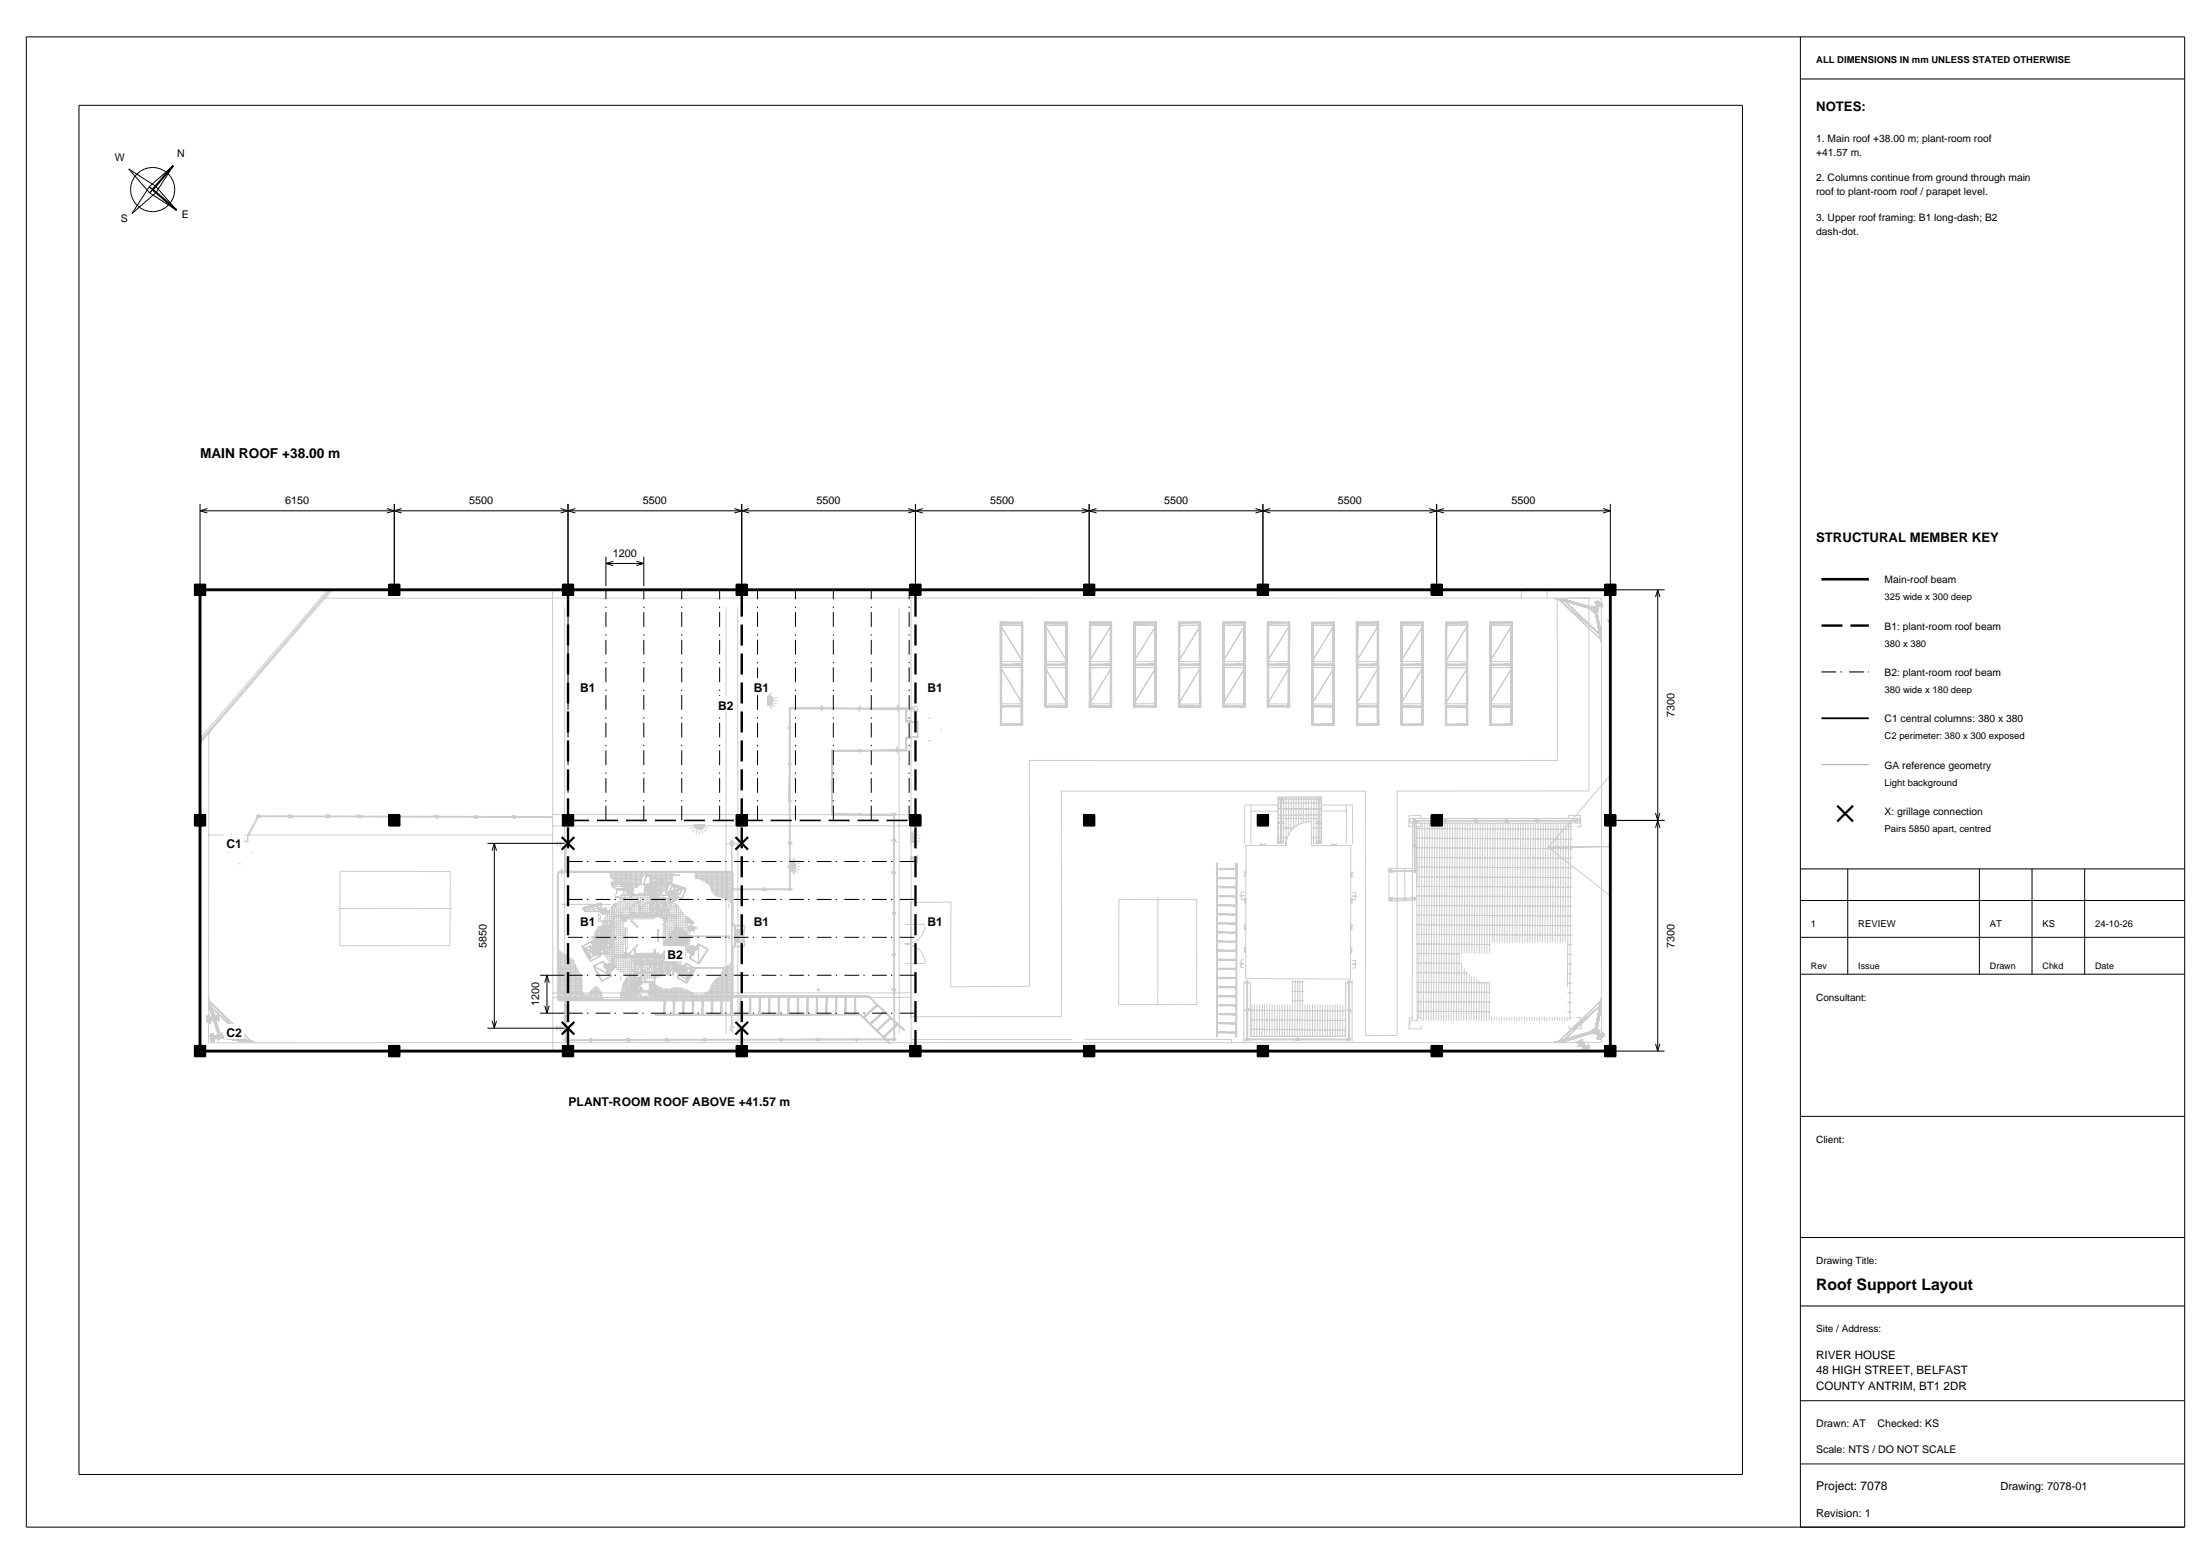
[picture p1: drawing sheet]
<svg xmlns="http://www.w3.org/2000/svg" width="420mm" height="297mm" viewBox="0 0 420 297" stroke-linecap="round" stroke-linejoin="round" font-family="sans-serif">
<defs><g id="words">
<text font-size="3" x="345" y="245">Roof Support Layout</text>
<text font-size="2.6" x="38" y="87">MAIN ROOF +38.00 m</text>
<g font-size="2.5">
<text x="345" y="21">NOTES:</text>
<text x="345" y="103">STRUCTURAL MEMBER KEY</text>
</g>
<g font-size="2.3">
<text x="110.2" y="131.4">B1</text>
<text x="143.2" y="131.4">B1</text>
<text x="176.2" y="131.4">B1</text>
<text x="136.4" y="134.8">B2</text>
<text x="43" y="161">C1</text>
<text x="110.2" y="175.8">B1</text>
<text x="143.2" y="175.8">B1</text>
<text x="176.2" y="175.8">B1</text>
<text x="126.8" y="182.2">B2</text>
<text x="43" y="197">C2</text>
<text x="108" y="210">PLANT-ROOM ROOF ABOVE +41.57 m</text>
<text x="345" y="283">Project: 7078</text>
</g>
<g font-size="2.2">
<text x="345" y="258">RIVER HOUSE</text>
<text x="345" y="261">48 HIGH STREET, BELFAST</text>
<text x="345" y="264">COUNTY ANTRIM, BT1 2DR</text>
</g>
<g font-size="2.1">
<text x="54.2" y="95.8">6150</text>
<text x="89.1" y="95.8">5500</text>
<text x="122.1" y="95.8">5500</text>
<text x="155.1" y="95.8">5500</text>
<text x="188.1" y="95.8">5500</text>
<text x="221.1" y="95.8">5500</text>
<text x="254.1" y="95.8">5500</text>
<text x="287.1" y="95.8">5500</text>
<text x="116.4" y="105.8">1200</text>
<text x="318.1" y="136.2" transform="rotate(-90 318.1 136.2)">7300</text>
<text x="92.4" y="180" transform="rotate(-90 92.4 180)">5850</text>
<text x="318.1" y="180" transform="rotate(-90 318.1 180)">7300</text>
<text x="102.4" y="191.1" transform="rotate(-90 102.4 191.1)">1200</text>
<text x="345" y="288">Revision: 1</text>
<text x="380" y="283">Drawing: 7078-01</text>
</g>
<g font-size="2">
<text x="33.6" y="29.8">N</text>
<text x="345" y="27">1. Main roof +38.00 m; plant-room roof</text>
<text x="345" y="29.6">+41.57 m.</text>
<text x="21.8" y="30.6">W</text>
<text x="345" y="34.5">2. Columns continue from ground through main</text>
<text x="34.5" y="41.4">E</text>
<text x="345" y="37.1">roof to plant-room roof / parapet level.</text>
<text x="345" y="41.9">3. Upper roof framing: B1 long-dash; B2</text>
<text x="23" y="42.2">S</text>
<text x="345" y="44.6">dash-dot.</text>
<text x="358" y="110.8">Main-roof beam</text>
<text x="358" y="119.6">B1: plant-room roof beam</text>
<text x="358" y="128.4">B2: plant-room roof beam</text>
<text x="358" y="137.2">C1 central columns: 380 x 380</text>
<text x="358" y="146">GA reference geometry</text>
<text x="358" y="154.8">X: grillage connection</text>
<text x="345" y="271">Drawn: AT</text>
<text x="356.7" y="271">Checked: KS</text>
<text x="345" y="276">Scale: NTS / DO NOT SCALE</text>
</g>
<g font-size="1.9">
<text x="345" y="190">Consultant:</text>
<text x="345" y="217">Client:</text>
<text x="345" y="240">Drawing Title:</text>
<text x="345" y="253">Site / Address:</text>
</g>
<g font-size="1.8">
<text x="345" y="12">ALL DIMENSIONS IN mm UNLESS STATED OTHERWISE</text>
<text x="358" y="114">325 wide x 300 deep</text>
<text x="358" y="122.8">380 x 380</text>
<text x="358" y="131.6">380 wide x 180 deep</text>
<text x="358" y="140.4">C2 perimeter: 380 x 300 exposed</text>
<text x="358" y="149.2">Light background</text>
<text x="358" y="158">Pairs 5850 apart, centred</text>
<text x="344" y="176">1</text>
<text x="353" y="176">REVIEW</text>
<text x="378" y="176">AT</text>
<text x="388" y="176">KS</text>
<text x="398" y="176">24-10-26</text>
</g>
<g font-size="1.7">
<text x="344" y="184">Rev</text>
<text x="353" y="184">Issue</text>
<text x="378" y="184">Drawn</text>
<text x="388" y="184">Chkd</text>
<text x="398" y="184">Date</text>
</g>
</g></defs>
<g fill="none" stroke="#000" stroke-width=".19">
<path d="M5 7h410v283h-410zM342 7v283M342 15h73M15 20h316v260h-316zM28.4 35.4l4.5-3.9-3.3 5.1M28.4 35.4l1.2 1.2M28.4 35.4l-3.3 5.1 4.5-3.9M29.6 35.4l3.9 4.5-5.1-3.3M29.6 35.4l-1.2 1.2M29.6 35.4l-5.1-3.3 3.9 4.5M38 95.7v15.6M38 97h267.9"/>
<path d="M38 97l1.4 .4M39.4 96.6l-1.4 .4M73.5 96.6l2.8 .8M74.9 95.7v15.6M76.3 96.6l-2.8 .8M106.5 96.6l2.8 .8M107.9 95.7v15.6M109.3 96.6l-2.8 .8M139.5 96.6l2.8 .8M140.9 95.7v15.6M142.3 96.6l-2.8 .8M172.5 96.6l2.8 .8"/>
<path d="M173.9 95.7v15.6M175.3 96.6l-2.8 .8M205.5 96.6l2.8 .8M206.9 95.7v15.6M208.3 96.6l-2.8 .8M238.5 96.6l2.8 .8M239.9 95.7v15.6M241.3 96.6l-2.8 .8M271.5 96.6l2.8 .8M272.9 95.7v15.6M274.3 96.6l-2.8 .8M304.5 96.6l1.4 .4"/>
<path d="M305.9 95.7v15.6M305.9 97l-1.4 .4M115.1 105.7v5.6M115.1 107h7.2M115.1 107l1.4 .4M116.5 106.6l-1.4 .4M120.9 106.6l1.4 .4M122.3 105.7v5.6M122.3 107l-1.4 .4M306.6 112h9.6M314.9 112v87.6M314.9 112l-.4 1.4"/>
<path d="M314.9 112l.4 1.4M306.6 155.8h9.6M314.5 154.4l.8 2.8M315.3 154.4l-.8 2.8M92.6 160.2h14.6M93.9 160.2v35M93.9 160.2l-.4 1.4M93.9 160.2l.4 1.4M342 165h73M342 171h73M342 178h73M351 165v20"/>
<path d="M376 165v20M386 165v20M396 165v20M92.6 195.2h14.6M93.5 193.8l.4 1.4M94.3 193.8l-.4 1.4M102.6 192.4h4.6M102.6 185.2h4.6M103.5 191l.4 1.4M103.9 185.2v7.2M103.9 185.2l-.4 1.4M103.9 185.2l.4 1.4"/>
<path d="M104.3 191l-.4 1.4M306.6 199.6h9.6M314.5 198.2l.4 1.4M315.3 198.2l-.4 1.4M342 185h73M342 212h73M342 235h73M342 248h73M342 266h73M342 278h73"/>
<circle cx="29" cy="36" r="4.2"/>
</g>
<path d="M346 110h9" fill="none" stroke="#000" stroke-width=".5"/>
<path d="M346 118.8h9M107.9 199.6v-87.6M140.9 199.6v-87.6M173.9 199.6v-87.6" fill="none" stroke="#000" stroke-width=".45" stroke-dasharray="4 1.5" stroke-linecap="butt"/>
<path d="M346 127.6h9" fill="none" stroke="#000" stroke-width=".2" stroke-dasharray="2.8 .8 .3 1.4" stroke-linecap="butt"/>
<path d="M346 136.4h9" fill="none" stroke="#000" stroke-width=".35"/>
<path d="M346 145.2h9" fill="none" stroke="#a6a6a6" stroke-width=".19"/>
<path d="M106.7 158.9l2.4 2.5M109.1 158.9l-2.4 2.5M139.7 158.9l2.4 2.5M142.1 158.9l-2.4 2.5M349 153l3 3M352 153l-3 3M106.7 194l2.4 2.5M109.1 194l-2.4 2.5M139.7 194l2.4 2.5M142.1 194l-2.4 2.5" fill="none" stroke="#000" stroke-width=".42"/>
<g fill="none" stroke="#ccc" stroke-width=".19">
<path d="M61.4 113.6h242.8v84.4h-264.6l.1-59.1M62.3 112l-24.3 28.2M62.7 112l-24.7 28.8M63.1 112l-25.1 29.2M105 112v87.6M107.3 115.3v81M137.9 115.3v81M140.1 115.3l.1 81M170.8 115.3v81M173.1 112v87.6M190 118.1l4.2 .3h-4.2zM190 118.1l4.3 .1-.1 .2z"/>
<path d="M190 118.1h.3l-.3 19.6zM190 118.1l4.3 .1M190 118.7l4.3 6.9h-4.3zM190 118.7h4.3v6.9zM190 118.7h4.3M190.3 118.1v19.6h-.3zM190.3 118.1v19.6M194 118.1l.3 .1v19.5zM194 118.1l.3 19.6h-.3zM194 118.1v19.6M198.5 118.2l4.2 .2h-4.2zM198.5 118.2h4.2v.2z"/>
<path d="M198.5 118.2l.3-.1-.3 16.1zM198.5 118.7l4.2 6.9h-4.2zM198.5 118.7h4.2v6.9zM198.8 118.1l-.1 16.1h-.2zM198.8 118.1l-.1 16.1M202.5 118.1l.2 .1v16.1zM202.5 118.1l.2 16.2-.2-.1zM202.5 118.1v16.1M202.7 118.2h-4.2M202.7 118.7h-4.2M206.9 118.1h4.3l-4.2 .3zM206.9 118.1l.3 .1-.3 16.1z"/>
<path d="M206.9 118.7h4.3l-4.3 6.9zM207 118.4l4.2-.3v.3zM207.2 118.2v16l-.3 .1zM207.2 118.2v16M210.9 118.1h.3v16.2zM210.9 118.1l.3 16.2-.3-.1zM210.9 118.1v16.1M211.2 118.1h-4.3M211.2 118.7v6.9h-4.3zM211.2 118.7h-4.3M215.4 118.1l4.2 .1-4.2 .2zM215.4 118.1h.2l-.2 16.1z"/>
<path d="M215.4 118.1l4.2 .1M215.4 118.7h4.3l-4.3 6.9zM215.4 118.7h4.3M215.4 118.4l4.2-.2v.2zM215.6 118.1v16.1h-.2zM215.6 118.1v16.1M219.4 118.2h.2v16zM219.4 118.2l.2 16h-.2zM219.4 118.2v16M219.7 118.7l-.1 6.9h-4.2zM223.8 118.7h4.3l-4.2 6.9zM223.8 118.4l4.3-.3v.3z"/>
<path d="M223.9 118.1h4.2l-4.3 .3zM223.9 118.1l.2 .1-.2 16.1zM224.1 118.2v16l-.2 .1zM224.1 118.2v16M227.8 118.2l.3-.1v16.2zM227.8 118.2l.3 16.1-.2-.1zM227.8 118.2l.1 16M228.1 118.7v6.9h-4.2zM228.1 118.7h-4.3M228.1 118.1h-4.2M232.3 118.7h4.2l-4.2 6.9zM232.3 118.3l4.2-.2 .1 .3z"/>
<path d="M232.3 118.1h4.2l-4.2 .2zM232.3 118.1h.2l-.2 16.1zM232.5 118.1v16.2l-.2-.1zM232.5 118.1v16.2M236.3 118.1h.2v16.1zM236.3 118.1l.2 16.1h-.2zM236.3 118.1v16.1M236.5 118.7v6.9h-4.2zM236.5 118.7h-4.2M236.5 118.1h-4.2M240.7 118.7h4.3l-4.3 6.9zM240.7 118.7h4.3"/>
<path d="M240.8 118.1l4.2 .1-4.2 .2zM240.8 118.1h.2l-.2 16.1zM240.8 118.1l4.2 .1M240.8 118.4l4.2-.2v.2zM241 118.1v16.1h-.2zM241 118.1v16.1M244.8 118.2h.2v16zM244.8 118.2l.2 16h-.3zM244.8 118.2l-.1 16M245 118.7l-.1 6.9h-4.2zM249.2 118.4l4.2-.2v.2zM249.2 118.2h4.2l-4.2 .2z"/>
<path d="M249.2 118.2l.3-.1-.3 19.6zM249.2 118.7h4.2l-4.2 6.9zM249.5 118.1l-.1 19.6h-.2zM249.5 118.1l-.1 19.6M253.2 118.1l.2 .1 .1 19.5zM253.2 118.1l.3 19.6h-.3zM253.2 118.1v19.6M253.4 118.2h-4.2M253.4 118.7v6.9h-4.2zM253.4 118.7h-4.2M257.6 118.4l4.3-.3v.3zM257.6 118.2l4.3-.1-4.3 .3z"/>
<path d="M257.6 118.2l.3-.1-.2 19.6zM257.7 118.7h4.2l-4.2 6.9zM257.9 118.1v19.6h-.2zM257.9 118.1v19.6M261.6 118.1h.3v19.6zM261.6 118.1l.3 19.6h-.3zM261.6 118.1v19.6M261.9 118.1l-4.3 .1M261.9 118.7v6.9h-4.2zM261.9 118.7h-4.2M266.1 118.1l4.3 .1-4.3 .2zM266.1 118.1h.3l-.3 19.6z"/>
<path d="M266.1 118.1l4.3 .1M266.1 118.7h4.3l-4.3 6.9zM266.1 118.7h4.3M266.1 118.4l4.3-.2-.1 .2zM266.4 118.1v19.6h-.3zM266.4 118.1v19.6M270.1 118.1l.3 .1-.1 19.5zM270.1 118.1l.2 19.6h-.2zM270.1 118.1v19.6M270.4 118.7l-.1 6.9h-4.2zM274.6 118.4l4.2-.3v.3zM274.6 118.2l4.2-.1-4.2 .3z"/>
<path d="M274.6 118.2h.2l-.2 19.4zM274.6 118.7h4.2l-4.2 6.9zM274.8 118.2v19.5l-.2-.1zM274.8 118.2v19.5M278.6 118.1h.2v19.6zM278.6 118.1l.2 19.6h-.2zM278.6 118.1v19.6M278.8 118.1l-4.2 .1M278.8 118.7v6.9h-4.2zM278.8 118.7h-4.2M283 118.4l4.2-.3 .1 .3zM283 118.1h4.2l-4.2 .3z"/>
<path d="M283 118.1l.3 .1-.3 19.5zM283 118.7h4.2l-4.2 6.9zM283 118.7h4.2M283.3 118.2v19.5h-.3zM283.3 118.2v19.5M287 118.2l.2-.1v19.6zM287 118.2l.2 19.5h-.2zM287 118.2v19.5M287.2 118.7l.1 6.9h-4.3zM287.2 118.1h-4.2M289.2 112l-.2 .7-.1 .9M293.9 112l-.1 1.5"/>
<path d="M295.2 113.5v.2l2-.1M295.7 113.7l7.2 2.1 1.2 6M295.7 113.7h1.2l6 2.1zM295.7 113.7h1.2l6.3 1.9 .9 4.4v1.8l-1.2-6zM296 113.7l8.1 7.8M296 113.7l8.1 6.9v.9zM296 113.7h.8l7.3 6.9zM296.8 113.7l7.3 6.9M296.9 113.7l6.3 1.9 .9 4.4M296.9 113.7l6.3 1.9-.3 .2zM302.3 115.8l.8 .7-.9-.5zM302.3 115.8l.8 .7"/>
<path d="M302.4 115.9l.8 .4-.1 .2zM302.6 115.3l.9 .6-.8-.5-.3 .5 .8 .4-.5-.9M302.7 115.4l.8 .5-.3 .4zM302.7 115.2l.8 .7zM302.7 115.2l.8 .7-.9-.6zM302.9 114.4l1.4 .9M302.9 115.8l1.2 4.2-1.2-4.2 1.2 4.2v1.8zM302.9 115.8l.3-.2 .9 4.4zM303 114.3l1.5 .8-.2 .2zM303 114.3l1.3 1-1.4-.9zM303.1 115.4l.3 .1 .1 .4zM303.1 114.2l1.4 .9"/>
<path d="M303.1 115.3l.3 .2zM303.2 116.3l-.1 .2zM303.2 114.2l1.3 .8M303.3 114.2l1.1 .7M303.3 114.8l.2 .8zM303.3 114.8l.1 .7-.3-.2zM303.3 114.8l-.2 .5h-.1zM303.3 114.8l.5 .3-.3 .5zM303.3 114.8l.2 .8M303.4 115.5l.3 .3-.2 .1zM303.4 114.1l1 .7M303.9 115l-.5-.3 .4 .4-.3 .5"/>
<path d="M304.4 114.7l-1-.5 1 .6M304.4 115l-1.3-.8 1.4 .9M305.7 112h-243M305.9 112v87.6M305.9 117.5l-.3 .4 .3 .3-.3-.3-.2 .1 .5 .3M305.9 117.3v.1M145.9 132.2h.4l-.1 1.7zM145.9 132.2l.3 1.7h-.3zM145.9 132.2a.87 .87 0 0 1 .9 .9 .87 .87 0 0 1-.9 .8zM145.9 132.2v1.7M146.3 132.2l.2 .2 .1 1.2zM146.3 132.2l.3 1.4-.4 .3z"/>
<path d="M146.4 134.1l.2 .5M146.5 132.4l.3 .3-.1 .7zM146.5 132.4l.2 1-.1 .2zM146.6 131.4l-.2 .6M146.7 133.8l.5 .5M146.8 132.7v.4l-.1 .3zM147.1 133.5l.5 .2M147.1 133l.6 .1M147.6 132.4l-.5 .2M149.9 138.1l.2 .1M149.9 138.2h.3M149.9 138.3l.2 .1"/>
<path d="M149.9 138.3l.1 .1M149.9 134.5l22.3 .1h-22.2zM149.9 134.5l22.4-.1-.1 .2zM149.9 134.5l.2-.1-.2 17.6zM150.1 134.4v17.7l-.2-.1zM150.1 134.4l-.2 .1M150.1 138.1h-.1M150.2 138.1h-.3M156 134.4l-.1 .1M156 134.4l-.1 .3M156.1 134.7v-.3l-.1 .3M156.1 134.4l.1 .3"/>
<path d="M156.2 134.6h.1M163.2 134.4l-.1 .2M163.2 134.4v.3v-.3v.3l.1-.3v.3v-.3v.3l.1-.3v.3v-.3v.3v-.3v.3v-.3v.3l.1-.1M170.4 134.4v.1M170.4 134.4v.2v-.2M170.5 134.3v.4M170.6 134.7v-.3v.3M170.7 134.4v.3v-.3v.3v-.3v.2M172 134.4h.3l-.2 2.5zM172 134.4h.3l-.1 .2M172.1 136.9l.9 .2h-1zM172.1 136.9h1l-.1 .2z"/>
<path d="M172.3 134.4l-.1 2.4-.1 .1zM172.8 137h.3h-.2M173.1 136.9v.2h1.3l-1.4 .1zM173.1 136.9l-.1 .2M173.1 134.3l1.1-.2 .1 1.1zM173.1 134.3l1.2 .9-1.3-.2zM173.1 134.3l-.1 .7M173.2 137h.1M173.2 137h-.1M174.2 139.9h.3M174.2 137.2h.3M174.3 137.2l-.1 2.7"/>
<path d="M174.4 137.2v2.7M174.4 139.9h-1.3v.3v-.2h1.3M176.4 136.3h.3M178.9 138.4l-.1 .3M190 126.1h4.2l-4.1 .2zM190 126.7l4.2 6.9-4.2 .1zM190 126.7h4.3l-.1 6.9zM190 137.7l4.3-.3v.3zM190 134.2l4.3-.2v.2zM190.1 137.5l4.2-.1-4.3 .3zM190.1 134h4.2l-4.3 .2zM190.1 126.3l4.1-.2 .1 .2z"/>
<path d="M190.1 126.3h4.2M194.3 126.7h-4.3M194.3 137.7h-4.3M194.3 134.2h-4.3M198.5 126.1h4.2l-4.2 .2zM198.5 134h4.2l-4.2 .2zM198.5 126.3l4.2-.2v.2zM198.5 126.8l4.2 6.9h-4.2zM198.5 126.8h4.2v6.9zM198.5 126.8h4.2M198.5 134.2l4.2-.2v.3zM198.5 134.2l4.2 .1"/>
<path d="M202.7 126.3h-4.2M206.9 134h4.3v.3zM206.9 134l4.3 .3h-4.3zM206.9 126.3l4.3-.2-.1 .2zM206.9 126.8h4.2l-4.1 6.9zM206.9 126.1h4.3l-4.3 .2zM211.1 126.3h-4.2M211.1 126.8l.1 6.8-4.2 .1zM211.1 126.8h-4.2M211.2 134.3h-4.3M215.4 126.8h4.2l-4.2 6.8zM215.4 126.1h4.2l-4.2 .2z"/>
<path d="M215.4 134h4.2v.2zM215.4 134l4.2 .2h-4.2zM215.4 126.3l4.2-.2v.2zM219.6 126.8v6.8h-4.2zM219.6 126.8h-4.2M219.6 134.2h-4.2M219.6 126.3h-4.2M223.8 126.1h4.3l-4.2 .2zM223.8 134h4.3v.3zM223.8 134l4.3 .3h-4.2zM223.9 126.3l4.2-.2v.2zM223.9 126.8h4.2l-4.2 6.9z"/>
<path d="M228.1 126.3h-4.2M228.1 126.8v6.9h-4.2zM228.1 126.8h-4.2M228.1 134.3h-4.2M232.3 134h4.3l-.1 .2zM232.3 134l4.2 .2h-4.2zM232.3 126.3l4.2-.2v.2zM232.3 126.8h4.2l-4.2 6.9zM232.3 126.1h4.2l-4.2 .2zM236.5 126.3h-4.2M236.5 126.8v6.9h-4.2zM236.5 126.8h-4.2"/>
<path d="M236.5 134.2h-4.2M240.7 126.3l4.3-.3v.3zM240.7 126.3h4.3M240.7 126.7h4.3l-4.3 7zM240.8 126.1l4.2-.1-4.3 .3zM240.8 134h4.2v.2zM240.8 134l4.2 .2h-4.2zM245 126.7v7h-4.3zM245 126.7h-4.3M245 134.2h-4.2M249.2 137.7l4.2-.3 .1 .3zM249.2 137.7h4.3"/>
<path d="M249.2 134.2h4.3M249.2 126l4.2 .1-4.2 .2zM249.2 137.4h4.2l-4.2 .3zM249.2 134h4.2l.1 .2zM249.2 134l4.3 .2h-4.3zM249.2 126.3l4.2-.2 .1 .2zM249.2 126.8h4.3l-4.3 6.9zM253.5 126.3h-4.3M253.5 126.8v6.9h-4.3zM253.5 126.8h-4.3M257.6 126.3l4.3-.2v.2zM257.7 137.4l4.2 .1-4.2 .2z"/>
<path d="M257.7 126.1h4.2l-4.3 .2zM257.7 134h4.2v.2zM257.7 134l4.2 .2h-4.2zM257.7 126.7h4.2l-4.2 7zM257.7 137.7l4.2-.2v.2zM261.9 126.3h-4.3M261.9 126.7v7h-4.2zM261.9 126.7h-4.2M261.9 137.7h-4.2M261.9 134.2h-4.2M266.1 126.3l4.2-.2v.2zM266.1 126.3h4.2"/>
<path d="M266.1 126.8h4.2l-4.2 6.8zM266.1 126.1h4.2l-4.2 .2zM266.1 134h4.2v.2zM266.1 134l4.2 .2-4.2 .1zM266.1 137.7l4.2-.2v.2zM266.1 137.4l4.2 .1-4.2 .2zM270.3 126.8v6.8h-4.2zM270.3 126.8h-4.2M270.3 134.2l-4.2 .1M270.3 137.7h-4.2M274.5 134.2l4.3 .1M274.5 126.1h4.3l-4.2 .2z"/>
<path d="M274.5 137.5h4.3l-4.2 .1zM274.6 134h4.2v.3zM274.6 134l4.2 .3-4.3-.1zM274.6 137.6l4.2-.1v.2zM274.6 137.6l4.2 .1M274.6 126.3l4.2-.2v.2zM274.6 126.8h4.2l-4.2 6.8zM278.8 126.3h-4.2M278.8 126.8v6.9l-4.2-.1zM278.8 126.8h-4.2M283 137.5h4.3l-4.3 .2zM283 134h4.3l-.1 .2z"/>
<path d="M283 134l4.2 .2-4.2 .1zM283 126.3l4.3-.2-.1 .2zM283 126.8h4.2l-4.2 6.8zM283 137.7l4.3-.2-.1 .2zM283 126.1h4.3l-4.3 .2zM287.2 126.3h-4.2M287.2 126.8v6.9l-4.2-.1zM287.2 126.8h-4.2M287.2 137.7h-4.2M287.2 134.2l-4.2 .1M304.3 120h-.2v1.9h.2M38 140.8v57.9"/>
<path d="M39.6 158.6h65.4M43.9 158.6h.1M43.9 158.6l.1 .1M44 158.6l-.1-.3v.3M44.1 159.8l-.1-1.2h-.2h.3v1.3M44.1 159.6v.3M47 159.7h-2.8M47 159.8h-2.8M47 159.6v.3M47.1 159.8v-1.2h.2h-.3v1.3M47.2 158.3v.1M47.2 158.4v.2v-.2"/>
<path d="M47.2 158.6h.1M48.8 155l.3 .2-.2-.1 .2 .1 .1-.1 55.8 .1M48.9 154.8l.4 .2M48.9 154.9l.4 .2M48.9 155.1l.1 .1-.1-.1M49 154.9l-1.8 3.4M49.1 155.2l-.2-.1 .2 .1M49.1 154.8a.19 .19 0 0 0-.2 .1 .19 .19 0 0 0 0 .3 .19 .19 0 0 0 .3-.1l.1-.2-.2-.1 .1 .1-.2-.1 .2 .2-.3-.1M49.2 155.1l-1.9 3.5M54.8 155.1l.3 .1-.3-.2 .4 .1M54.8 155.1l.3 .1-.3-.1 .2 .2-.1-.1M54.9 154.8l.3 .2"/>
<path d="M55.1 154.8a.22 .22 0 0 0-.4 .2 .22 .22 0 0 0 .3 .2 .22 .22 0 0 0 .1-.3l-.2-.1 .3 .1M62.1 155.1l.4 .1-.3-.1M62.2 155.1l.3 .1M62.2 154.9l.4 .2-.5-.1M62.2 155l.4 .1M62.3 154.8l.3 .2-.4-.1 .4 .1M62.4 155.2h-.1M62.4 154.8l.1 .1M68 155l.5 .1M68 155.1l.3 .1M68 154.9l.4 .2M68 155l.4 .2"/>
<path d="M68.1 155.2h.2M68.1 155.2l.1 .1M68.1 154.8l.3 .1h-.2M68.3 154.8l.1 .1M75.4 155.1l.3 .1-.3-.1M75.4 155l.5 .1M75.5 154.9l.3 .1-.3-.1M75.7 155.2h-.3l.3 .1-.3-.1 .3 .1h-.2M75.7 154.9h.1h-.3l.3 .1M75.7 155.2l-.3-.1 .3 .1M75.8 155.2l-.4-.2 .4 .2M75.8 155.2l-.4-.1 .4 .1"/>
<path d="M82.7 155l.5 .2-.5-.2M82.8 155.2l.3 .1M82.8 155l.4 .1M82.8 155.1l.3 .1M82.9 155.3h.1M83.1 155.3l-.3-.1 .3 .1M83.1 154.9h-.1h.1M83.2 155.2l-.4-.1 .4 .1M83.2 155l-.4-.1 .4 .2M90.1 155.1l.4 .2M90.1 155.2l.3 .1-.2-.1 .2 .1-.2-.1 .2 .1h-.1M90.3 154.9l.3 .2-.4-.1"/>
<path d="M90.3 154.9l.2 .1M90.5 155.3l-.3-.2 .3 .2M90.5 154.9a.22 .22 0 0 0-.3 .1 .22 .22 0 0 0 .1 .3 .22 .22 0 0 0 .3-.2l-.2-.2M90.5 154.9h-.1l.2 .1M90.5 155.2l-.3-.2 .4 .2M97.5 155.1l.4 .2M97.5 155l.5 .2-.4-.2M97.6 155.2l.3 .1-.4-.1M97.6 155.3h.2h-.2M97.6 155l.4 .1-.4-.1 .4 .1-.3-.2 .2 .2-.2-.2 .2 .2-.2-.2 .1 .1M97.8 155.4l-.2-.1 .2 .1M105 155.1l-56-.2v.3"/>
<path d="M105 154.7h68.1M105.8 159.9v.1zM106.4 159.9l.1 .1h-.2zM107.3 159.6l.1 5.9M107.5 159.7v5.8M131.8 157.1l-.6 .2M132 156.7h1.8l-1.8 .3zM132 156.7h1.8a.91 .91 0 0 1-.9 .8 .91 .91 0 0 1-.9-.8zM132 156.7h1.8M132 157.5l-.4 .4M132 157h1.7l-1.5 .3zM132 157l1.8-.3-.1 .3z"/>
<path d="M132.2 157.3h1.3l-1 .1zM132.2 157.3l1.5-.3-.2 .3zM132.4 157.7l-.2 .6M132.5 157.4h.7l-.3 .1zM132.5 157.4l1-.1-.3 .1zM132.9 157.8v.6M133.3 157.7l.3 .6M133.7 157.5l.4 .4M134 157.1l.5 .2M138.7 159.9v.1zM139 159.5v36.5zM139.3 159.9v.1z"/>
<path d="M149.8 152l.4 .2-.4-.1M149.8 145.1h.4M149.8 145.2h.3h-.3M149.8 151.9l.5 .1M149.9 145.1l.3 .1-.4-.1M149.9 160h.4M149.9 145.2h.2h-.2M149.9 145.3h.1M149.9 152.2l.1 16.6h-10.9M149.9 151.8l.3 .2-.2-.1h.1a.2 .2 0 0 1-.1 .3 .2 .2 0 0 1-.2-.2 .2 .2 0 0 1 .3-.1M149.9 159.9l.3 .1-.1-.1M150 145h.1h-.2"/>
<path d="M150.1 144.9l-.1 .1M150.1 152.2v16.8h-11M150.2 152.2l-.4-.1 .3 .1M150.2 145h-.3l.3 .1M157.9 148.7l.3-.1-.3 .1M158 154.6l11.8 .2h-11.8zM158 154.6h11.7l.1 .2zM158 142.5l14.2-.1-14.2 .2zM158 142.5l.2 12.3h-.2zM158 142.5h.2v12.3zM158 142.6l14.2-.2v.2zM158.1 148.5l-.1 .1"/>
<path d="M158.1 148.5l-.2 .2 .3-.1M158.2 142.5h-.2M158.2 148.8l-.1 .1M158.2 148.7l-.3 .1 .4-.1M158.3 148.7h-.4M163.1 154.7h.1M163.1 142.5v.1M163.2 142.4l.1 .3M163.2 142.7v-.3v.3M163.2 142.4l.2 .3M163.3 154.5l-.2 .3M163.3 142.4l.1 .3"/>
<path d="M163.4 154.5l-.1 .4 .1-.4v.3M163.5 154.6l-.1 .1M163.5 142.5v.1l-.1-.2 .1 .2M169.6 154.7l.4 .1h-.4M169.6 159.5l.3 .2-.3-.1 .3 .1-.3-.1 .3 .1-.2-.1 .2 .1-.3-.1 .3 .2-.2-.1M169.6 159.4l.4 .2M169.7 154.8l.2 .1-.2-.1 .2 .1h-.1M169.7 154.6h.2l-.2 4.9zM169.8 154.5l.3 .2-.4-.1M169.8 159.3l.2 .1-.1-.1M169.9 154.5l.1 .1-.2-.1 .2 .1M169.9 154.6v4.9h-.2z"/>
<path d="M169.9 154.6h-.2l.1 .2M170 159.4h-.3l.4 .1M170 159.6h-.1v37.9l-62.5 .1v-7.5M170.1 159.4h-.4l.1 37.9-62.2 .1v-7.4M170.1 154.7l-.5-.1 .4 .2M170.3 142.5l.1 .2v-.3l.1 .3v-.3l.1 .3M170.6 142.4v.3M170.6 142.4l.1 .2M170.7 142.5v.1M172.1 140.2h.1v2.2zM172.1 140.2l.1 2.2h-.1zM172.1 140.2l1-.2v.2z"/>
<path d="M172.1 142.4h.1v.2M172.1 140h1l-1 .2zM172.9 140.1h-.1M172.9 140.1h.2h-.3M173.1 156.8h-68.1M173.1 140v.2M173.1 158.3h.3v1.6zM173.1 158.3l.3 1.6-.4 .1zM173.1 158.3a.85 .85 0 0 1 .8 .9 .85 .85 0 0 1-.9 .8zM173.1 158.3l-.1 1.7M173.2 140.1h-.1M173.4 158.3l.3 .3v1.2z"/>
<path d="M173.4 158.3l.3 1.5-.3 .1zM173.7 158.6l.2 .2v.7zM173.7 158.6l.2 .9-.2 .3zM173.7 157.6l-.2 .5M173.9 160l.4 .4M173.9 158.8v.7zM174.2 159.6l.5 .3M174.3 158l-.4 .3M174.7 158.5l-.5 .2M174.8 159.2h-.5M176.4 140.7h.3M195.6 144.4h100.2v-30.8h6v36.6h-36.4v46.4l-6 .1v-46.5h-57.8l.1 42.9h-28.6l-.1-21.8h7.6v16.1l15-.1z"/>
<path d="M237.7 152.9l-.1 7.3M242.8 154.7l.4 .1M242.8 151.8l.3-.1 .4 .2-.3-.1M242.8 154l-5.2 .1M242.8 157.2h.4M242.8 152.9h-6.4v7.4M242.8 159l.4 .1M242.9 151.4l-.1 8.9v-8.9l8.2-.1v9M243.1 156.3l.4 .1-.4-.1M243.1 159.8l.4 .2M243.1 156.3l.3 .1M243.1 159.9l.3 .2-.3-.2"/>
<path d="M243.1 160l.3 .1-.3-.1 .3 .1h-.2M243.1 156.1l.5 .2-.5-.1M243.1 156.2l.4 .2M243.2 151.6l.4 .2-.4-.2 .4 .2h6.7l.3 .1-.3-.1M243.2 153.6l-.4 .1M243.2 151.6l.3 .1-.3-.1M243.3 151.8l-.1 8.1M243.3 153.6h-.5M243.3 159.7l.2 .1-.1-.1a.22 .22 0 0 1 .1 .3 .22 .22 0 0 1-.3 0 .22 .22 0 0 1 .1-.3h.1M243.3 155.4h-.5M243.3 152.5h-.5M243.3 156l.2 .1"/>
<path d="M243.4 151.4l-.1 .2M243.4 156.4h-.2M243.4 156l.1 .1M243.4 155.4h7M243.4 157.2l2.4 .1M243.4 159l1.2 .1M243.4 151.7v8.2M243.4 153.5l7 .1h-6.9M243.5 151.9l-.4-.1 .3 .2-.2-.2 .2 .2-.3-.1 .3 .1h-.2M243.5 151.6a.22 .22 0 0 0-.4 0 .22 .22 0 0 0 .2 .4 .22 .22 0 0 0 .2-.3l-.3-.1 .4 .1M243.5 156.2l-.3-.1 .3 .1M243.5 151.9l-.4-.1 .4 .1"/>
<path d="M243.6 159.8h-.5l.5 .1M243.8 151.3v9M244.3 151.3l-.1 9M244.8 151.3l-.1 7.3M245.3 151.3l-.1 6.5M245.8 151.3l-.1 6M246.2 151.3v5.6M246.7 151.3v5.3M247.2 151.3l-.1 5.1M247.7 151.3l-.1 4.9M248.1 151.3v4.8M248.6 151.3v4.7"/>
<path d="M249.1 151.3v4.7M249.1 157.2l1.3 .1M249.1 159.1h1.3M249.6 151.3l-.1 9M250.1 151.3l-.1 9M250.3 156.2l.4 .2-.4-.2M250.3 159.8l.4 .2-.4-.2M250.3 159.9l.3 .2-.4-.1M250.3 151.7l.4 .2M250.3 156.1l.4 .2M250.3 159.8l.4 .1-.4-.1M250.3 156.3l.3 .2"/>
<path d="M250.3 159.9l.4 .1M250.4 156.4h.2h-.2M250.4 156l.4 .3M250.4 152.5h-7M250.4 154.7l-7 .1M250.4 156.1l.4 .1M250.4 151.8v8.1M250.5 151.9l.1 .1M250.5 151.5l.2 .2-.3-.1M250.5 156l.2 .1-.2-.1M250.5 151.3v.2M250.6 156l.1 .1"/>
<path d="M250.6 159.7a.22 .22 0 0 0-.3 .2 .22 .22 0 0 0 .2 .3 .22 .22 0 0 0 .2-.3l-.2-.2 .2 .1h-.3l.3 .1-.3-.2 .3 .2-.4-.1 .4 .1M250.6 155.4h.4M250.6 157.2h.4M250.6 151.6l.1 .1-.2-.2 .2 .2M250.6 159.1h.4M250.6 151.7v8.2M250.8 151.8h.2M251 152.9h5.9l.1 7.4M251 151.3v1.1h-.4M251 154h4.8l-.1 6.3M251 155v5.3M251 152.4v1.2h-.4h.4v1.2l-.4-.1"/>
<path d="M255.7 152.9l.1 1.1M268.5 155.9l.3 .2M268.5 155.7l.4 .2M268.5 155.8l.4 .1M268.5 156l.1 .1M268.8 155.7h-.1a.21 .21 0 0 0-.2 .1 .21 .21 0 0 0 .1 .3 .21 .21 0 0 0 .3-.2l-.2-.2 .2 .1-.3-.1 .3 .2-.3-.1M269.1 157.4l29.6 .1M269.1 159.2l29.6 .2M269.2 157l-.1 10.9M269.6 157l-.1 36.3M269.9 155.5v-.6h-2.3v2.1h.7M269.9 156.3v.7h-.8"/>
<path d="M270.2 156.3l-.3 36.9M270.7 156.3l-.3 37.5M271.1 156.3l-.2 37.5M271.6 156.3l-.2 37.5M272.1 156.3l-.3 37.6M272.6 156.3l-.3 37.5M273 156.3l-.2 37.5M273.5 156.3l-.2 37.5M274 156.3l-.3 37.6M274.3 156l.3 .1M274.3 155.8l.4 .2-.3-.2M274.3 155.9l.4 .1"/>
<path d="M274.3 156l.2 .1h-.1M274.4 155.8l.3 .1M274.5 156.3l-.3 37.6M274.5 155.7l.2 .1-.1-.1a.22 .22 0 0 1 .1 .3 .22 .22 0 0 1-.3 .1 .22 .22 0 0 1 0-.4h.2M274.9 156.3l-.2 37.5M275.4 156.3l-.2 37.5M275.9 156.3l-.2 37.6M276.4 156.3l-.2 37.6M276.8 156.3l-.1 37.5M277.3 156.3l-.2 37.5M277.8 156.3l-.2 24.8M278.3 156.3l-.2 24.8"/>
<path d="M278.8 156.3l-.2 24.8M279.2 156.3l-.1 24.7M279.7 156.3l-.1 24.7M280.1 155.8l.5 .2-.4-.1M280.2 155.7l.4 .2-.4-.2M280.2 156.3l-.2 24.8M280.3 156.1h.1M280.4 155.8l-.1-.1 .3 .2-.3-.1M280.5 156.1l-.4-.2 .4 .2-.4-.2 .3 .2M280.6 155.9l-.4-.1 .4 .2M280.7 156.3l-.2 24.8M281.2 156.3l-.2 24.8"/>
<path d="M281.6 156.3l-.1 24.7M282.1 156.3l-.1 24.7M282.6 156.3l-.1 24.8M283.1 156.3l-.2 24.8M283.6 156.3l-.1 22.7M284 156.3l-.1 22.7M284.5 156.3l-.1 22.7M285 156.3l-.1 22.7M285.5 156.3l-.1 22.7M286 155.9l.4 .1M286 156.4l-.2 22.7M286.1 156l.2 .1-.3-.2 .3 .2-.3-.1 .3 .1-.3-.1 .1 .1"/>
<path d="M286.1 155.7l.4 .2-.4-.2M286.1 155.7l.3 .1M286.3 155.7h-.1l.2 .1M286.3 156l-.3-.1 .3 .1M286.5 156.4l-.2 22.6M286.9 156.3l-.1 22.7M287.4 156.3l-.1 22.7M287.9 156.4l-.1 22.6M288.4 156.4l-.2 22.6M288.9 156.3l-.2 22.7M289.3 156.3l-.1 22.7M289.8 156.3l-.1 22.7"/>
<path d="M290.3 156.3l-.1 22.7M290.8 156.3l-.2 22.7M291.3 156.3l-.2 22.7M291.7 156.3l-.1 22.7M291.8 155.9l.4 .1-.4-.1 .4 .1h-.4l.3 .1M291.9 156l.1 .1M291.9 155.7l.4 .2-.4-.1M292.2 155.7a.22 .22 0 0 0-.4 .2 .22 .22 0 0 0 .3 .2 .22 .22 0 0 0 .1-.4h-.2l.3 .2-.4-.1M292.2 156.3l-.1 22.7M292.3 155.9h-.4l.3 .1M292.7 156.3l-.2 22.7M293.2 156.3l-.2 22.7"/>
<path d="M293.6 156.4l-.1 22.6M294.1 156.3l-.1 22.7M294.6 156.3l-.1 22.7M295.1 156.3l-.2 22.7M295.6 156.3l-.2 22.7M296 156.3l-.1 22.7M296.5 156.3l-.1 22.7M297 156.3l-.2 22.6M297.5 156.3l-.2 22.7M298 155.4v-.6h2.2l.1 2.2h-.7M298.4 156.3l-.2 36.9M298.7 157h-.7v-.7l-.3 31.2"/>
<path d="M299.2 155.8l.4 .2M299.2 155.9l.3 .2-.3-.2M299.2 156l.2 .1M299.3 155.7l.3 .1-.3-.1M299.4 156h-30.6v9.5h-4.6M299.4 155.8h-30.8l.1 9.5-4.5 .1M299.5 156h-.3h.3M299.5 155.7h.1h-.3l.3 .1M299.6 155.8l-.4-.1 .4 .2M305.9 147.2l-11.8 13.7 11.8-.1-11.8 .1M43.3 161.8v.3M45.7 164l-.3 .1"/>
<path d="M47.8 161.8v.3M64.6 165.5h20.9v14.1h-20.9zM85.9 172.5h-21.7M105.8 160.4v.2zM106.1 165.6h33l-.1 10.2h.6v3.9h-.5v10.1l-33 .1zM106.4 160.4v.2zM106.7 165.1v1.1zM106.8 171.7l9.2 .1zM110.6 179.8l1.5 2.7M110.6 179.7l1.9-.9 1.5 2.8-1.9 .9zM110.6 179.7l3.4 1.9-1.8 .9zM110.6 179.7l1.7-.9 1.7 2.8z"/>
<path d="M110.6 179.7l1.6 2.8M110.8 172.3l3.4-.8 .1 .1v.6l-.6 .6h.4l.2 .3-.1-.4 .3-.2 .1 .2-.1 .3 .3 .4h-.3v.3l-.1-.3h-.2v-.2h-.2l-.2-.2-.6 .1h.3l.2 .7h.2l.2 .5-1.2 .3a.54 .54 0 0 1-.7-.1v-.2l.2-.2-.2-.8-1-.2-.4-.5zM111.3 172.5l-.5 .1-.1-.2 3.6-.8v.1l-3.5 .9M112 173.2v.1M112 173.2h.2M112.1 179.6l1 1.7-1 .5zM112.1 179.6l1 1.7-1 .5M112.1 179.6v2.2M112.2 173.2h.1v.1M112.2 173.2l.1 .1h-.1M112.2 173.3v.2M112.2 173.5l.2 .6"/>
<path d="M112.2 173.3l.1 .1M112.2 173.3h.1M112.2 173.3h-.2h.3M112.3 178.8l1.6 2.7M112.4 178.8l1.6 2.7-1.5-2.7 2-.1-2 .2M112.5 174.7v.2v-.2M112.5 178l2-.1v.8zM112.5 178l2 .7-2 .1zM112.5 179.2l2-.1 .1 .8zM112.5 179.2l2.1 .7-2.1 .1zM112.6 174.7v.1l-.1-.1M112.6 178.9l2.2 .1"/>
<path d="M112.7 174.7v.2v-.2M112.7 173.1l.2-.1zM112.7 173.1l-.4 .2M112.7 177.6h2.9M112.8 173.1h.1l-.2 .1zM112.9 174.6v.2v-.2M112.9 177.3l2.8 .1M112.9 179.6l.1 .2M112.9 174.6l.1 .2-.1-.2M113 179.7l.2-.1zM113 179.7h.2l.1 .6zM113 179.7l.3 .6"/>
<path d="M113 177.1h2.6M113.1 174.6v.2M113.1 179.9l-.3 .8zM113.1 179.9l.5 .5v-.1M113.1 179.9l.3 .5zM113.2 174.5l.1 .2-.1-.1M113.2 176.7v2.9M113.2 173h.2M113.2 173.1l-.3 .1M113.2 179.7l.2 .3M113.2 179.7l.3-.2 .2 .9zM113.2 179.7l.5 .7-.4-.1z"/>
<path d="M113.2 179.7v.1M113.3 173l-1 .3M113.3 179.6v.3M113.3 174.5l.1 .2-.1-.1M113.5 179.6l-.2 .1M113.5 174.5v.2v-.2M113.5 179.5l.2-.1 .5 .9-.7-.8 .7 .8M113.5 173.1h-.3M113.5 173.1l-1.3 .4M113.5 173.1l.2 .7M113.5 179.5l.7 .8h-.3zM113.5 179.5l.4 .8-.2 .1z"/>
<path d="M113.6 179.7h.1M113.6 174.4v.2v-.1M113.7 172.8l.5-.5-3.1 .7 .9 .2M113.7 172.8l-1.8 .5 1.8-.5M113.7 172.8l-1.8 .5 1.3-.3M113.7 172.8l-.5 .2M113.7 179.5l-.2 .1M113.7 172.9l.4-.1v.3l-.2-.2M113.8 174.6l-.1-.2v.2M113.8 180l.1 .3 .1-.2M113.8 174.4v.2v-.2M113.9 172.9l-.6 .2 .5-.1 .2 .2 .1-.1"/>
<path d="M113.9 172.9l-.4 .1M113.9 172.9l-.3 .1M113.9 175.9l1.4 .1M114 174.3v.2l-.1-.1M114 178h-.1M114 177.6l-.1 .1M114 179.8h-.2M114.1 176.1v.2M114.1 173.2l.1 .1M114.1 175.9v3.8M114.1 173.1l.1 .1zM114.2 173.2l.1 .1"/>
<path d="M114.2 171.5l-3.4 .8M114.2 179.4v.2M114.2 179.5v.1M114.2 179.5l.1 .1M114.2 179.5h.1M114.2 179.6h.1M114.2 171.8l.1 .4-3.3 .8-.1-.3 3.4-.9-3.5 .9M114.3 172.8v.5M114.3 179.4l.1 .2zM114.3 179.4v.2M114.3 179.6h-1.2M114.3 180h.1"/>
<path d="M114.3 179.6l.1-.2-.9 .3-.2 .4 .3 .2 1-.3h-.1M114.3 173.1v.1M114.3 172.9l.1 .1M114.4 176.4l-.3 .1v.2M114.4 179.5l-.9 .2-.2 .3 .2 .2 .7-.2M114.4 179.5l-.1 .1M114.4 180v.1M114.4 173.5h-.1M114.4 178.4l-.3 .1v.3M114.4 178h-.3v.4M114.4 177.7l-.3-.1v.3M114.4 173.3l-.1 .1"/>
<path d="M114.4 177.3h-.3v.3M114.4 176.9h-.3v.2M114.4 176h-.3M114.4 179.9v.2zM114.4 175.6h-.2M114.4 175.2h-.1M114.4 179.6l-.3 .1M114.4 179.3l-.3-.1v.3l.2 .7-.2-.8M114.4 178.9l-.3-.1v.4M114.5 180h-.2M114.5 180l-.1 .1M114.5 180h-.3"/>
<path d="M114.5 173.5l-.1 .1M114.5 173.1v.2M114.5 177.9l-2 .1M114.5 172.8l.6 .3-.7-.3M114.5 179.4h-1.9M114.5 177.8h.3l.1 3.3zM114.5 177.8l.4 3.3-.2 .1zM114.5 177.9l-2 .1 2-.1M114.5 179l-2 .1M114.5 173.4v.3v-.2M114.5 178.7l-2 .1M114.5 173.1l.2 .2z"/>
<path d="M114.6 179.1l-2.1 .1 2-.1M114.6 174.4l.2 .1M114.6 179.9l-2 .1M114.7 179.1l-2.1 .1M114.7 173.3l.1 .1M114.8 173.3h.2zM114.8 178l1.2-.1-1.1 1.2zM114.8 178l.1 1.1M114.8 178.4l-.3 .1v.3M114.8 178l-.3 .1v.3M114.8 177.7l-.3-.1v.3M114.8 177.3h-.3v.2"/>
<path d="M114.8 176h-.3v.3M114.8 172.6h-.3v.4l.1-.2M114.8 172.6h.2l-.1 .2-.1-.2h.2l.2 .6-.2-.4v-.2v.2M114.8 172.6h.2M114.8 172.6l.1 .2M114.8 175.6h-.3v.4M114.8 175.2h-.3v.3M114.8 174.8h-.3v.3M114.8 179.6h-.3v.3M114.8 179.3l-.3-.1v.3M114.8 178.9h-.3v.3M114.8 179l.3-.1-.2 1.2z"/>
<path d="M114.8 176.8l-.3 .1v.2M114.9 179.9l1.2-.1-1.2 1.2zM114.9 179.9v1.1M114.9 172.5h.1v.1zM114.9 172.5l.1-.1 .3 .9h-.2zM114.9 176.4h-.4v.3M114.9 172.6l-.3 .1M114.9 172.8l-.2-.1-.2 .3 .7 .5M114.9 172.8l.8 .4M114.9 172.8l.3 .4M114.9 173.8l.1 .1M115 173.1v.2"/>
<path d="M115 172.8v.3M115 172.5h-.1h.1v.1M115 172.5l.2 .8M115 172.5v.1M115 172.9l.2 .3-.2-.2M115 173l.2 .2-.2-.2 .2 .2-.2-.1 .2 .1-.2-.1 .2 .1-.2 .1v-.2M115 173.3h.3M115 173.3l.2-.1 .1 .1zM115 173.3l.2-.1 .1 .1M115 172.4v.2M115 172.4v.2l.1-.1M115 172.6v.2h-.1l.1-.2-.1 .2h.1"/>
<path d="M115 172.6l.3 .7M115.1 172.4v.1M115 172.5h.1M115.1 175.6v2.9M115.1 178.5h-2.4M115.1 178.9v1.1l-.2 .1zM115.1 178.9l-.3 .1M115.1 172.5h.1M115.1 179.1h.7h-.7M115.1 175.7h-.5M115.2 179.8h.6l-.7 .1M115.2 172.4h.1"/>
<path d="M115.2 174.9h-1.9a1.88 1.88 0 0 0 1.9 1.8M115.2 178.1h-.3l.1 .2M115.2 177.7h-.3l.1 .2M115.2 176.8h-1.9a1.9 1.9 0 0 0 1.9 1.8M115.2 176h-.3v.3M115.2 178.2l-2.6 .1M115.2 175.6l-.2 .1-.1 .3M115.2 175.2h-.3v.3M115.2 173.5h.1M115.2 173.5l.1 .1M115.2 174.9l-.3-.1v.3M115.2 179.6h-.3v.3"/>
<path d="M115.2 174.5l-.3-.1v.3M115.2 179.3l-.3-.1v.4M115.2 174.1h-.3l.1 .2M115.2 178.9h-.3v.3M115.2 173.2h.1M115.2 173.2l.1 .1M115.2 178.5h-.3l.1 .2h-2.4M115.3 173.3h-.2M115.3 177.2h-.4v.3M115.3 176.8h-.4v.3M115.3 176.4h-.4v.3M115.3 173.6h.1"/>
<path d="M115.3 173.6h-.2M115.3 173.2h.1M115.3 176.8h.7l-.7 1.8zM115.3 176.8v1.8M115.3 176.2h-1.9M115.3 174.9h.8l-.8 1.8zM115.3 174.9v1.8M115.3 178h-2.6M115.4 176.4h-2.1M115.4 177.8h-2.7M115.5 176.6h-2.3M115.5 173l-.4 .6"/>
<path d="M115.5 173.1v.1M115.5 173.1l.1 .1v-.1M115.5 173.1l.1 .1M115.6 176.9h-2.5M115.6 173l-.5 .6M115.6 173.1v.1M115.6 173.1v.2zM115.6 173.1h-.1M115.6 173.2h.1M115.6 175.6l-.2 .1-.1 .3M115.6 175.2h-.3l.1 .3M115.6 174.9l-.3-.1 .1 .3"/>
<path d="M115.6 179.7h-.2v.3M115.6 173.1l-1-.4-.1 .4 .6 .4M115.6 173.1l.1 .1M115.6 173.1v.2M115.6 179.3h-.3v.3M115.6 173.6h-.2v.3M115.7 178.9h-.4l.1 .2M115.7 173.2h-.3v.3M115.7 178.5h-.4l.1 .2M115.7 177.6h-.3v.4M115.7 177.2h-.4v.3M115.7 176.8h-.4v.3"/>
<path d="M115.7 176.5l-.3-.1-.1 .3M115.7 176.1h-.3l-.1 .3M115.7 174.4l-.4 .1 .1 .2M115.7 174h-.3v.3M115.7 178h-.3v.3M115.8 179.1h-.7h.7M115.8 179.1h-.7M115.8 172.6l-.1 .1M115.8 178.9h.3l-.3 1.1zM115.8 165.9h12.3M115.9 166.1l12.1 .1M115.9 172.4h.2"/>
<path d="M115.9 166.4h6.4M116 177.9l.1 1.2h-1.2zM116 176.8l.1 1.8h-.8zM116 177.8v.5zM116 177.8l.1 .5zM116 165.7v1M116 175.3h-.2v.2M116.1 179.7h-.3v.2M116.1 179.3h-.4l.1 .2M116.1 174.9v1.8h-.8zM116.1 178.9v1.1h-.3zM116.1 178.9h-.3"/>
<path d="M116.1 173.2h-.3v.3M116.1 172.8h-.4l.1 .4M116.1 177.6l-.3 .1v.3M116.1 179.8v1.2h-1.2zM116.1 177.2l-.3 .1v.3M116.1 176.8h-.3l-.1 .3M116.1 176.5l-.3-.1-.1 .3M116.1 176.1h-.3v.2M116.1 175.7h-.3v.2M116.1 174.8h-.3v.3M116.1 174.4h-.3v.3M116.1 174h-.3v.3"/>
<path d="M116.1 178.8l-.4 .1 .1 .2M116.1 173.6h-.3v.3M116.1 178.4h-.3v.3M116.1 178.1l-.3-.1v.3M116.1 166.8l5.9 .1M116.1 167.8h.6M116.2 167.5l3.6 .4v.1l-3.7-.2zM116.2 167.5l3.6 .3v.2l-.3 .6-.8 .3h.5l.1 .3 .2-.3h.2l-.2 .4 .2 .3-.1 .2h-.4l.1-.1-.2-.1v-.3h-.1l-.2-.3h-.5l.2 .1v.7l.3 .1a.45 .45 0 0 1-.2 .5 .45 .45 0 0 1-.6 0l-.5-.1a.42 .42 0 0 1-.5-.1 .42 .42 0 0 1-.1-.5h.2l.1-.9-1-.6zM116.2 167.8v.4l3.4 .3-3.3-.2 .7 .4M116.2 172.2v.1M116.2 167.5l3.5 .2M116.3 172l.2 .1"/>
<path d="M116.5 173.2h-.3v.4M116.5 172.8l-.3 .1v.2M116.5 172.4h-.3v.3M116.5 177.2l-.3 .1v.3M116.5 176.9l-.3-.1v.3M116.5 176.5l-.3-.1v.3M116.5 176.1h-.3v.2M116.5 175.2h-.3v.3M116.5 174.8h-.3v.3M116.5 179.6l-.3 .1v.2M116.5 174.4h-.3v.3M116.5 179.2l-.3 .1v.3"/>
<path d="M116.5 174h-.3v.3M116.5 178.8h-.3v.3M116.5 173.7l-.3-.1v.3M116.5 178.4h-.3v.3M116.5 178.1l-.3-.1v.3M116.5 177.7h-.3v.3M116.5 175.6h-.3v.3M116.6 171.9v-.1l-.3 .3v11.3l.4 .3M116.7 172.2v-.5v12.1v-.5M116.7 171.9l.1 .2-.1-.2M116.7 174.1h11.7M116.7 173.7h11.7"/>
<path d="M116.7 171.9h.1M116.8 171.9v.2zM116.8 172h.1M116.9 172.8l-.3 .1v.2M116.9 172.1h.1M116.9 177.2l-.3 .1v.2M116.9 172.1h-.1M116.9 176.9h-.3l.1 .2M116.9 174.8h-.3v.4M116.9 174.4h-.3v.3M116.9 179.2l-.3 .1v.3M116.9 174h-.3v.3"/>
<path d="M116.9 178.8h-.3v.4M116.9 173.7l-.3-.1v.3M116.9 178.5l-.3-.1v.3M116.9 173.3h-.3v.2M116.9 178.1l-.3-.1v.4M116.9 172.4h-.2l-.1 .3M116.9 177.7h-.3v.3M116.9 172h-.3v.3M116.9 171.6h-.1M116.9 176.4l-.3 .1v.2M116.9 176h-.3v.3M117 175.6h-.4v.3"/>
<path d="M117 175.3l-.4-.1v.3M117 179.7l-.4-.1v.3M117 170.2v.3v-.3M117 165.6v2M117 174l.9 .1zM117.1 171.4l-.1 .1M117.1 170.3v.2v-.2M117.2 168.8v.2M117.2 169l1.3 .1M117.2 169l-.1 .7M117.2 170.4l.1-.1-.1 .2M117.2 168.8l.2 .1h-.1"/>
<path d="M117.2 168.8h-.1l.2 .1M117.2 168.8l.2 .1M117.2 168.8h-.1M117.3 168.9h.1M117.3 174.8l-.3 .1v.3M117.3 174.4l-.2 .1-.1 .3M117.3 179.2l-.2 .1-.1 .3M117.3 174h-.3v.3M117.3 178.8l-.2 .1-.1 .3M117.3 173.7l-.3-.1v.3M117.3 178.5l-.3-.1v.3M117.3 178.1h-.3v.2"/>
<path d="M117.3 172.4h-.2v.3M117.3 177.7h-.3l.1 .2M117.3 172h-.3v.3M117.3 176.8h-.2v.3M117.3 170.3l.1 .2v-.2M117.3 171.6h-.3v.3M117.3 176.4h-.3l.1 .4M117.4 171.2h-.1M117.4 176h-.4v.3M117.4 175.6h-.4v.3M117.4 175.3l-.4-.1v.3M117.4 179.7h-.4v.3"/>
<path d="M117.4 173.2h-.3l-.1 .3M117.4 172.8h-.3v.3M117.4 177.2l-.4 .1 .1 .2M117.5 170.3v.2v-.2M117.6 170.5v-.2v.2M117.7 170.3v.2l.1-.1M117.7 174.4l-.2 .1v.2M117.7 178.9h-.2v.2M117.7 178.5h-.2v.2M117.7 178.1h-.3l.1 .2M117.7 172.4h-.2v.3M117.8 172h-.3v.4"/>
<path d="M117.8 176.8h-.3v.3M117.8 171.6h-.4v.3M117.8 176.4l-.3 .1v.3M117.8 171.2h-.4l.1 .3M117.8 176h-.4v.3M117.8 175.6h-.4v.3M117.8 175.3l-.3-.1-.1 .4M117.8 174.9h-.3v.2M117.8 179.7h-.3l-.1 .3M117.8 174h-.4l.1 .3M117.8 179.3h-.3v.3M117.8 168.8l-.4 .1h.9"/>
<path d="M117.8 173.6h-.3v.3M117.8 173.2h-.3v.3M117.8 172.8h-.3v.3M117.8 177.6h-.3v.3M117.8 177.2h-.3v.3M117.8 168.8h.2zM117.8 168.9h.2zM117.9 173.3v1.5zM117.9 170.3v.2v-.1M117.9 168.2h3.6M117.9 170h9.3zM118 165.6v2.6"/>
<path d="M118 170.5v-.1v.2M118.1 170.3v.3M118.2 172l-.3 .1v.3M118.2 171.6h-.4l.1 .3M118.2 176.4l-.3 .1v.3M118.2 171.2h-.3v.3M118.2 176l-.3 .1v.3M118.2 170.4l-.1 .1M118.2 175.7l-.3-.1v.3M118.2 175.3h-.3v.2M118.2 174.4h-.3v.3M118.2 179.7h-.3v.3"/>
<path d="M118.2 174h-.3v.3M118.2 179.3h-.3v.2M118.2 173.6h-.3v.3M118.2 178.4h-.3v.3M118.2 178.9h-.3v.2M118.2 173.2h-.3v.3M118.2 178h-.3v.3M118.2 172.8h-.3v.3M118.2 177.6h-.3v.3M118.2 172.5l-.3-.1v.3M118.2 177.3l-.3-.1v.3M118.2 176.9l-.3-.1v.4"/>
<path d="M118.2 170.8h-.3v.3M118.2 174.8l-.3 .1v.2M118.3 169l.2 .1M118.3 170.4v.1v-.1M118.3 168.8l-1.3-.1 1.8 .2h-.9M118.3 169h.5M118.3 170.6v.1M118.3 168.9l.6 .1M118.4 170.4v.1v-.1M118.4 168.9v.1M118.5 170.3v.3v-.3M118.5 169.1v.7"/>
<path d="M118.6 178.9l-.3-.1v.3M118.6 172l-.3 .1v.2M118.6 176.4l-.3 .1v.2M118.6 176l-.3 .1v.2M118.6 175.7l-.3-.1v.3M118.6 175.3l-.3-.1v.3M118.6 174.4h-.3v.3M118.6 179.7h-.3v.2M118.6 174h-.3v.3M118.6 179.3h-.3v.2M118.6 173.6h-.3v.4M118.6 178.4h-.3v.4"/>
<path d="M118.6 174.1v.6M118.6 173.2h-.3v.3M118.6 178l-.3 .1v.3M118.6 172.8h-.3v.3M118.6 177.6h-.3v.3M118.6 172.5l-.3-.1v.3M118.6 177.3l-.3-.1v.3M118.6 171.6l-.3 .1v.2M118.6 169h.3M118.6 176.9h-.3v.3M118.6 171.2h-.3v.3M118.6 170.8h-.3v.3"/>
<path d="M118.6 174.8h-.3v.3M118.7 174.1v.6M118.7 169h.2M118.8 176.2v3.9M118.8 174.3v.4M118.9 174.2h.4M118.9 169l.1 .3h.1M119 165.6l-.1 3.2M119 174l-.3 .1M119 173.6l-.3 .1v.3M119 173.2h-.3v.3M119 172.9l-.3-.1v.3"/>
<path d="M119 171.6h-.2l-.1 .3M119 171.2h-.3v.3M119 170.8h-.3v.3M119 170.4h-.3v.3M119.1 172.4h-.4v.3M119.1 172h-.3l-.1 .3M119.1 169.3h.1M119.1 169.5l.1-.2v.2M119.1 169.2l.1 .1zM119.2 170.2v.1M119.2 169.4h-.1M119.2 169.6h-.1"/>
<path d="M119.2 169.2v.1l-.1-.1M119.2 169.7v.1M119.2 169.3l.1 .2v-.1M119.3 169.5l-.1 .1zM119.3 169.1v.1M119.3 174.1h-.6v.6M119.3 169.1v.4M119.4 174.1v.1M119.4 174.2l-.7-.1 .1 .6M119.4 174.2l-.6 .6M119.4 174.2l1.7 1.9-1.7-1.9-.6 .6M119.4 169.1l.1 .2"/>
<path d="M119.4 169.7l-.1 .2v-.1M119.4 173.6l-.2 .1v.2M119.4 169.3v.2M119.4 173.2l-.2 .1v.2M119.4 171.6h-.2v.3M119.4 171.2h-.2v.3M119.4 170.8h-.3v.3M119.4 170.4h-.3v.3M119.5 174.1h-.3M119.5 172.8h-.3l-.1 .3M119.5 172.4h-.3l-.1 .3M119.5 172h-.3l-.1 .3"/>
<path d="M119.5 170l.9-.3zM119.5 170l.1 .3M119.5 170l.4 .1M119.6 174.1h.3M119.6 168.9h-.5M119.6 169.3v.3zM119.6 169.3v.3M119.6 169l.4 .7zM119.6 169.6l.3 .1zM119.7 168.1l-3.5-.3 3.5 .3-.2 .5-.7 .3-1.8-.2 1.7 .2h.5l-.1 .2M119.7 169.6l-.1 .2M119.7 170.1v.1"/>
<path d="M119.7 173.3l1.8 .7h-1.8zM119.7 173.3h1.8v.7zM119.7 173.3h1.8M119.7 169h.2M119.7 168.9v.2M119.8 170.1h-.1M119.8 170.1l-.1 .1M119.7 170.2h.1M119.8 170h-.2M119.8 170.1v.2l-.1-.2M119.8 171.2h-.2v.3M119.9 170.8l-.3 .1v.2"/>
<path d="M119.9 165.6v3.2M119.9 170.4h-.4l.1 .3M119.9 173.2h-.3v.3M119.9 172.8h-.3l-.1 .3M119.9 172.4h-.3v.3M119.9 172h-.3v.3M119.9 171.6h-.3v.3M119.9 169.7l.2-.1v.2zM119.9 173.6h-.3v.3M119.9 169.8h.3M119.9 169.5v.2l.2-.1v.2M120 169.7l.2 .1"/>
<path d="M120 169h.2l-.2 .2v-.2l.2 .1M120 169l.1 .3-.2 .2M120 169h-.3M120 169l.2 .1M120 169.4l.1 .2-.2-.1 .2 .1-.2-.1 .2 .1-.2 .1zM120 174.2l-.4 .1M120 168.9l.2 .2zM120 174.3l.1 .2v-.3h-.5l4.6-.1v.4h-4.1M120.1 169.8l-.2-.1 .2 .1M120.1 168.9v.9M120.1 169.6l.1 .2M120.1 169.7h.1"/>
<path d="M120.2 168.9v.2M120.2 169l-.1 .3-.1-.1 .2-.2-.2 .2 .1 .4M120.2 169l-.1 .6-.1-.3 .2-.3-.2 .3M120.2 169v-.1v.2M120.2 169l-.1 .8M120.2 169.7l.1 .1zM120.2 169.8h-.1M120.2 168.9l-.2 .1-.1 .8h.3v-.9M120.2 168.9h-.1M120.2 169h.1M120.2 169.9l.1 .1M120.3 169h-.1"/>
<path d="M120.3 170.8l-.3 .1v.2M120.3 170l.1 .1-.1-.1M120.3 173.2h-.3v.3M120.3 172.8h-.3v.3M120.3 172.4h-.3v.3M120.3 169h.1M120.3 172h-.3v.3M120.3 171.7l-.3-.1v.3M120.3 169.9v.2zM120.3 169.9v.1M120.3 171.3l-.3-.1v.3M120.3 170.4h-.3v.3"/>
<path d="M120.3 170l-.2-.8-.4-.2-.2 .3 .2 .9M120.3 170l-.3-.8-.3-.1-.2 .2 .2 .9M120.3 170h-.3v.3M120.3 174.9l-.4 .3M120.3 174l-.3 .1M120.3 173.6h-.3v.3M120.3 169.9h-.1M120.3 169.9l.1 .1M120.4 170h-.1M120.4 169.8v.1M120.5 168.7h-1.8M120.7 172.8h-.3v.4"/>
<path d="M120.7 172.4h-.3v.4M120.7 172h-.3v.3M120.7 171.7l-.3-.1v.3M120.7 170.8h-.3v.3M120.7 170.4h-.3v.3M120.7 170h-.3v.3M120.7 175.3l-.4 .4M120.7 174l-.3 .1M120.7 173.6h-.3v.3M120.7 173.3l-.3-.1v.3M120.8 171.2h-.4v.3M120.8 169.7v.2"/>
<path d="M120.9 165.6l-.1 3M121.1 175.7l-.4 .4M121.1 172.8l-.3 .1 .1 .2M121.1 172.4l-.3 .1 .1 .2M121.1 170.4h-.2l-.1 .3M121.1 170h-.3v.3M121.1 174l-.3 .1M121.1 173.6h-.3v.3M121.2 173.3l-.4-.1v.3M121.2 172h-.4v.3M121.2 171.6h-.4v.3M121.2 171.2h-.4v.3"/>
<path d="M121.2 170.8h-.3l-.1 .3M121.3 168.4l-3 .1M121.5 170.4h-.2v.3M121.5 170h-.2v.4M121.5 169.6h-.3l.1 .3M121.6 174l-.4 .1M121.6 173.2l-.1-1.8a1.9 1.9 0 0 0-1.9 1.8M121.6 173.7l-.4-.1 .1 .3M121.6 173.3l-.4-.1 .1 .3M121.6 172.4h-.3v.3M121.6 172h-.4l.1 .3M121.6 171.6h-.3l-.1 .3"/>
<path d="M121.6 171.2h-.3l-.1 .3M121.6 170.8h-.3l-.1 .3M121.6 172.8l-.4 .1 .1 .2M121.6 173.2a1.9 1.9 0 0 1 1.9-1.8v1.8M121.7 173.3l1.8 .7h-1.9zM121.7 173.3h1.8v.7zM121.8 165.6v2.4M121.8 168h-4.2M121.9 167.3h-5.4M121.9 167.7l-4.7 .1M121.9 170l-.2 .1v.2M122 167l-5.8 .1"/>
<path d="M122 174l-.3 .1M122 167.5h-5.1M122 173.7l-.4-.1 .1 .3M122 172.4h-.3v.3M122 172h-.3v.3M122 171.6h-.3l-.1 .3M122 171.2h-.3v.3M122 170.8h-.3v.3M122 170.5l-.3-.1v.3M122 169.6h-.4l.1 .3M122 173.2h-.3v.3M122 172.8h-.3v.3"/>
<path d="M122.2 166.6h-6.2M122.2 168l3.8-.7-.7 1.8zM122.2 168l3.1 1.1M122.4 172h-.3v.3M122.4 171.6l-.3 .1v.3M122.4 171.2h-.3v.3M122.4 170.8h-.3v.3M122.4 170h-.3v.3M122.4 170.5l-.3-.1v.3M122.4 169.6h-.3v.3M122.4 168.7h.4l-.3 .3zM122.4 174h-.3"/>
<path d="M122.4 173.6h-.3v.3M122.4 173.2h-.3v.3M122.4 172.8h-.3v.3M122.4 172.4h-.3v.3M122.5 168.5l.2-.1 .1 .3zM122.5 168.5l.3 .2h-.4zM122.5 169.1l.1 .4-.1 .1zM122.6 169.1v.5M122.6 166.4h5.4M122.7 168.4h.3l-.2 .3zM122.8 165.6v.8M122.8 168.7h.3v.2z"/>
<path d="M122.8 168.7v.3h-.3zM122.8 168.7l.3 .2-.3 .1zM122.8 171.6l-.3 .1 .1 .2M122.8 171.2h-.3v.3M122.8 169.6h-.3v.3M122.8 174h-.3M122.8 173.6h-.2l-.1 .3M122.8 173.2h-.3v.3M122.8 172.8h-.3v.3M122.8 172.4h-.3v.3M122.8 172.1l-.3-.1v.3M122.8 170.8h-.3v.3"/>
<path d="M122.9 170.4h-.4v.3M122.9 170h-.4v.3M122.9 166.2l3.1 1.1-.7 1.8-3.1-1.1zM122.9 166.2l3.1 1.1-3.8 .7zM122.9 166.2l3.1 1.1M123 166.2l2.9 1M123 168.4l.1 .3h-.3zM123.1 168.5l.3-.1 .2 .2a.35 .35 0 0 1-.4 .4l-.2-.1a.35 .35 0 0 1 .4-.5l.2 .2a.35 .35 0 0 1-.4 .4l-.2-.1a.35 .35 0 0 1 .4-.5l.2 .2a.35 .35 0 0 1-.4 .4l-.2-.1a.35 .35 0 0 1 .4-.5l.2 .2a.35 .35 0 0 1-.4 .4l-.2-.1a.35 .35 0 0 1 .4-.5l.2 .2a.35 .35 0 0 1-.4 .4l-.2-.1a.35 .35 0 0 1 .4-.5l.2 .2a.35 .35 0 0 1-.4 .4l-.2-.1zM123.1 169l.3 .2M123.1 169l.1 .1M123.1 169h.2M123.1 169.5l.9 .1h-.9"/>
<path d="M123.1 168.4h-.1M123.1 169.7h.1M123.2 169.1l.6 .2zM123.2 169.6h.1M123.2 169.7l.1-.8a.3 .3 0 0 1 .3-.2 .3 .3 0 0 1 .3 .3l-.1 .8M123.2 168.7l.2 .1-.2 .2M123.2 168.7v.2M123.2 169.7l.1-.8 .3-.2 .2 .2-.1 .9M123.2 173.6h-.2l-.1 .4M123.2 173.2h-.3l.1 .4M123.2 172.8h-.3v.3M123.2 172.5l-.3-.1 .1 .3"/>
<path d="M123.2 171.6h-.2v.3M123.3 172.1h-.4l.1 .2M123.3 171.2h-.3v.3M123.3 170.8h-.4v.3M123.3 170.4h-.4v.3M123.3 170h-.4v.3M123.3 169.6l-.1 .1M123.3 169.6v.1M123.3 169.6h-.3l-.1 .3M123.3 167l4.5 .1M123.3 174l-.3 .1M123.3 168.4h-.2"/>
<path d="M123.3 167.5h4.4M123.3 169.7l-.1 .2v-.2M123.3 168h4M123.3 166.8h4.5M123.3 167.3h4.5M123.3 168.6l-.1 .1M123.3 169.6h-.2M123.3 166.6h4.6M123.3 169.7h-.2M123.3 169.7h-.1M123.3 168.5h.1M123.4 168.6l.6 .2z"/>
<path d="M123.4 168.4h3.6M123.4 168.6l.6 .2M123.5 170.3h1.7M123.5 168.6l3.3 .1M123.5 168.9h3.1M123.5 173.3h-1.8M123.6 168.6l-.1 .8zM123.6 168.7l-.1 .1M123.6 169.2h.1M123.6 169.4h2.5M123.6 173.6l-.2 .1v.3M123.6 173.2l-.2 .1v.2"/>
<path d="M123.7 172.8h-.4l.1 .3M123.7 171.2h-.3v.3M123.7 170.8h-.4l.1 .3M123.7 170.4h-.3l-.1 .3M123.7 170h-.3l-.1 .3M123.7 174.1h-.3M123.7 169.7l.1 .1M123.7 172.4l3.5 .2-3.5 .1zM123.7 172h-.3v.3M123.7 171.6h-.3v.3M123.7 165.7v5.6M123.7 172.7l3.5-.1v.3z"/>
<path d="M123.7 172.7v-.3h-.4l.1 .3M123.7 168.8l.4 .2M123.7 169.8h.1M123.8 169.2h.1M123.8 172.4v.3M123.8 172.4h.3M123.8 169.8h-.1M123.8 170.5v1.8v-.3h.3M123.8 172.7l1.2 1.2-1.2-.1zM123.8 172.7h1.2v1.2zM123.8 172.7h1.2M123.8 170.5h.1"/>
<path d="M123.8 169.7h-.1M123.8 169.7v.1M123.8 168.9l.3 .1M123.9 170.5l-.2 1.9M123.9 169.6h-.5v.3M123.9 168.5l.3-.1 .2 .2a.35 .35 0 0 1-.4 .5l-.2-.2a.35 .35 0 0 1 .4-.5l.2 .2a.35 .35 0 0 1-.4 .5l-.2-.2a.35 .35 0 0 1 .4-.5l.2 .2a.35 .35 0 0 1-.4 .5l-.2-.2zM123.9 170.4l-.1 2M123.9 170.4l.8 .1-.9 1.9zM123.9 169l-.1 .2h.2l-.2 .1M124 169l-.1 .2M124 168.8l.1 .2M124 169.6h-.2v.3l-.1-.1"/>
<path d="M124 168.7h.1M124.1 171.2h-.3v.3M124.1 170.8h-.3v.3M124.1 170.4h-.3l-.1 .3M124.1 170h-.3v.3M124.1 174.1h-.3M124.1 173.2l-.3 .1v.2M124.1 173.7h-.3v.2M124.1 172.8h-.3v.3M124.1 171.6h-.3v.3M124.2 169.6v.3M124.2 168.8h.2"/>
<path d="M124.2 174.1h.3M124.2 174.1l-4.1 .1M124.2 171.2h-.8M124.5 171h-1M124.5 170.8h-.3v.3M124.5 170.4h-.3v.3M124.5 173.2h-.3v.3M124.5 172.8h-.3v.3M124.5 172.4h-.3v.3M124.5 172h-.3v.3M124.5 171.6h-.3v.3M124.5 171.3l-.3-.1v.3"/>
<path d="M124.5 170h-.3v.3M124.5 173.6h-.3v.3M124.6 169.8v.1M124.7 172.5l-.1 .3M124.7 165.6v5.2M124.7 170.5v2l-.9-.1zM124.7 172.4l.1-1.8-.1 1.9M124.7 170.7h-1.2M124.8 170.5l-.1 2M124.8 173.6l1.2 .4-1.2-.1zM124.8 173.6l1.2 .4v-.3l-1.2-.1v.3M124.8 173.6l1.2 .1v.3z"/>
<path d="M124.8 176.6h.4zM124.8 172.7l1.2 .4-1.2-.1zM124.8 172.7l1.2 .1v.3zM124.8 172.7v.3M124.9 172.8h-.3v.3M124.9 172.4l-.2 .1M124.9 172h-.3v.3M124.9 171.6h-.3v.3M124.9 170.8l-.3 .1 .1 .2M124.9 171.3l-.3-.1v.3M124.9 170.4h-.2v.3M124.9 170h-.3v.3"/>
<path d="M124.9 170.5h-1.4M125 176.6v2.3M125 174l-.4 .1M125 173.6h-.4v.3M125 173.2h-.4v.3M125 173.7v-.7v.7M125 173v.7M125 176.6l.1 2.3M125 173.6v.3M125 173.6h.4M125.1 170.5l-.1 2v-1.9M125.1 173l-.1 .6 .1-.6"/>
<path d="M125.1 173l-.1 .6M125.1 170.5l.9 .1-1 1.9zM125.1 170.5l-.1 2M125.3 169.1l-3.1-1 3 1M125.3 172.4l-.2 .1v.2M125.3 172h-.3v.3M125.3 171.7l-.3-.1v.3M125.3 170.4h-.2v.3M125.4 170h-.3v.3M125.4 174l-.3 .1M125.4 173.2h-.3l-.1 .3M125.4 172.9l-.3-.1-.1 .3"/>
<path d="M125.4 171.2h-.3v.3M125.4 170.8h-.3v.3M125.4 170l-1.9 .1M125.6 170l-.1 .3M125.6 165.7v4.1h-2M125.7 174.2l.6 .6M125.7 173.7l.1-.7-.1 .7M125.7 172.4l-.2 .1v.2M125.8 174l-.3 .1M125.8 173.6v-.6v.7M125.8 173.6h-.3l-.1 .3M125.8 173.3l-.3-.1-.1 .3"/>
<path d="M125.8 172.9l-.3-.1v.3M125.8 172h-.3v.3M125.8 171.6h-.3v.3M125.8 171.2h-.3v.3M125.8 170.8h-.3v.3M125.8 173l-.1 .7M125.8 170.4h-.3v.3M125.8 174.1h.7v.6h-.2l.1-.6-.7 .1 .7 .5M125.8 173v.6M125.9 172.8l1.1 1.2-1.2-.1zM125.9 172.8h1.2l-.1 1.2zM125.9 172.8h1.2h-.4v.3"/>
<path d="M125.9 172.5l.1-1.9-.1 1.9M125.9 169.6h-2.3M125.9 170.1v.2M126 170.6l-.1 1.9h-.9zM126 170.6l-.1 1.9M126 173.7v.3M126 179.6h4.3M126 172.8v.3M126.2 174l-.3 .1M126.2 173.6h-.3v.3M126.2 173.3l-.3-.1v.3M126.2 172h-.3v.3"/>
<path d="M126.2 171.6h-.3v.3M126.2 171.2h-.3v.3M126.2 170.8h-.3v.3M126.2 170.4h-.3v.3M126.2 175.3l-.2 .1h.3v-.5l.1 4.4h-.4v-3.9M126.2 172.8l-.3 .1v.2M126.2 174.2h-.4M126.2 172.4h-.3v.3M126.3 175v.3M126.3 170.6v2M126.3 175.4l.1 3.9M126.3 174.2v.5"/>
<path d="M126.4 174.1v.6M126.4 178.5h4.5M126.4 169.5l3.1 1.1M126.4 169.1h-2.8M126.5 169.5l3.8-.7-.8 1.8zM126.5 178.2l4.3 .1M126.5 174.1l.1 .6M126.6 178.1v1.7M126.6 165.6v3.3M126.6 170.4h-.3v.3M126.6 174l-.3 .1M126.6 178.4l-.1 .1"/>
<path d="M126.6 172h-.3v.3M126.6 171.6h-.3v.3M126.6 171.2h-.3v.3M126.6 176h-.1M126.6 170.8h-.3v.3M126.6 175.6h-.1M126.6 175.2l-.1 .1M126.6 174.9h-.1M126.6 179.7h-.1M126.6 174.5h-.1M126.6 179.3h-.1M126.6 173.6h-.3l.1 .3"/>
<path d="M126.6 178.9h-.1M126.6 173.2h-.3v.3M126.6 172.8h-.3v.3M126.6 172.4h-.3v.3M126.6 177.2h.1M126.7 176.8l-.1 .1M126.7 176.5h-.1M126.7 170.5v.2M126.7 179.8h3.5M126.8 177.8h3.9M127 171.6h-.3v.4M127 171.2h-.3l.1 .3"/>
<path d="M127 176l-.2 .1-.1 .3M127 170.8h-.3v.3M127 175.6l-.2 .1-.1 .3M127 175.3l-.3-.1v.3M127 174.9l-.3-.1v.3M127 179.7l-.3-.1v.3M127 174.5h-.3l.1 .2M127 179.3h-.3v.3M127 173.6h-.2v.3M127 177.5l3.6 .1M127 178.9h-.3l.1 .2M127 173.2h-.3v.3"/>
<path d="M127 178l-.3 .1 .1 .2M127.1 178.5h-.4l.1 .2M127.1 177.6h-.4v.3M127.1 172.4h-.4v.3M127.1 177.2h-.4v.3M127.1 172.1l-.4-.1v.3M127.1 176.8h-.4v.3M127.1 176.5l-.4-.1v.3M127.1 174h-.3v.3M127.1 167.7l3.1 1 .1 .1-.8 1.8-3-1zM127.1 167.7l3.2 1.1-3.8 .7zM127.1 167.7l3.1 1.1"/>
<path d="M127.1 170.8l.2 .1M127.2 168.2h-3.9M127.2 170.7l1.1 .1-1.1-.1 1 .3 .1-.2M127.2 167.7l3 1M127.2 170.9h-.1l.1 .1M127.2 166.2h1.9zM127.2 170.6v2h-.9zM127.2 170.6l-.9 2 .1-2h.8v2M127.2 177.3h3.4M127.3 170.9l.4-.6 .4 .1-.5 .9M127.3 169.1l2.2-.2-.4 .9zM127.3 170.5l-.1 .2z"/>
<path d="M127.3 169.9h.2M127.3 170.8h-.1l-.1 .3M127.4 170.5l.3 .2M127.4 170.5l.8 .3-1-.1zM127.4 170.5h.2M127.4 170.5v.1M127.4 170.6l.6 .2zM127.4 171.6l-.2 .1v.2M127.4 175.6l-.2 .1v.2M127.4 170l.4 .1-.4 .1zM127.4 175.3l-.3-.1 .1 .3M127.4 179.7h-.3l.1 .2"/>
<path d="M127.5 179.3h-.4l.1 .2M127.5 173.6h-.3v.3M127.5 170.2h.1l-.2 .3M127.5 170.2l.8 .3-.1 .3zM127.5 170.2l.7 .6-.8-.3zM127.5 170.2l.3-.1 .5 .4zM127.5 173.2h-.3v.4M127.5 178h-.3v.3M127.5 172.8h-.4v.3M127.5 177.6l-.3 .1v.3M127.5 170.2l-.1 .2M127.5 172.4h-.4v.3"/>
<path d="M127.5 177.2h-.4v.3M127.5 172.1l-.3-.1v.3M127.5 176.9l-.3-.1-.1 .3M127.5 171.2l-.3 .1v.2M127.5 176.5l-.3-.1-.1 .4M127.5 176.1h-.3l-.1 .3M127.5 174.8h-.3v.3M127.5 174.4h-.3v.3M127.5 174h-.3v.3M127.5 178.8l-.4 .1 .1 .2M127.5 177.1h2.9v2.3h-4.5M127.5 178.4h-.3v.3"/>
<path d="M127.5 167.8h-4.2M127.5 165.7l.1 2M127.5 177.1l.1 3M127.5 170.1v.1M127.6 171.2h.1M127.6 171.2l.1 .1M127.6 171l.1 .2M127.6 171.2v.3M127.6 171.2h.2M127.6 170.1l-.1 .1M127.7 168.2l1.7 .5zM127.7 168.2l1.7 .5 .1 .2z"/>
<path d="M127.7 168.2l1.8 .7-2.2 .2zM127.7 168.2l1.4 1.6-1.8-.7zM127.7 168.2l-.4 .9 1.8 .7M127.7 168.2l1.4 1.6M127.7 170l-.1 .1M127.7 170.1l.5 .2M127.7 171.1l-.1 .2M127.8 170.5l.3-.1 .2 .1a.35 .35 0 0 1-.4 .5l-.2-.2a.35 .35 0 0 1 .4-.4l.2 .1a.35 .35 0 0 1-.4 .5l-.2-.2a.35 .35 0 0 1 .4-.4l.2 .1a.35 .35 0 0 1-.4 .5l-.2-.2zM127.8 170.1l.7 .2-.2 .2zM127.8 170.1l-.4 .1M127.8 170.1l.7 .2M127.8 171.2l-.7-.4 .7 .5"/>
<path d="M127.8 170l.3 .2zM127.8 170.2l-.2 .1M127.8 170.7h.2M127.9 179.7h-.3v.3M127.9 173.2l-.3 .1v.3M127.9 172.8h-.3v.3M127.9 177.6l-.3 .1v.3M127.9 172.4h-.3v.3M127.9 177.2h-.3v.4M127.9 172.1l-.3-.1v.3M127.9 176.9l-.3-.1-.1 .3M127.9 176.5h-.3v.2"/>
<path d="M127.9 175.6l-.3 .1v.2M127.9 176.1h-.3v.2M127.9 175.2h-.3v.3M127.9 174.8h-.3v.3M127.9 174.4h-.3v.3M127.9 179.2h-.3v.3M127.9 176.6l2 .1M127.9 174h-.3v.3M127.9 178.8h-.3v.3M127.9 173.7l-.3-.1v.3M127.9 178.5l-.3-.1v.3M127.9 178.1h-.3v.3"/>
<path d="M127.9 169.4l.4 .8-.2-.1zM127.9 169.4l.2 .7-.4-.1zM127.9 169.4l.6 .2-.2 .6zM127.9 169.4l.5 .2-.5-.2M127.9 171.6h-.3v.3M128 171.4v.1M128 170.3l.3 .2M128 170.1l-.3 .7 .4-.6M128 170.6v.1M128.1 170.4l.2 .1M128.1 170.7v-.3a.31 .31 0 0 0-.2-.2 .31 .31 0 0 0-.3 .1l-.4 .5M128.1 170.7h.1l-.2 .1"/>
<path d="M128.1 176.4h1.6M128.1 170l.4-.1 .2 .2a.35 .35 0 0 1-.4 .5l-.2-.2a.35 .35 0 0 1 .4-.5l.2 .2a.35 .35 0 0 1-.4 .5l-.2-.2a.35 .35 0 0 1 .4-.5l.2 .2a.35 .35 0 0 1-.4 .5l-.2-.2zM128.2 165.7h-12.5M128.2 170.5l-.1 .2M128.2 170.3l.2 .2M128.3 173.2l-.3 .1v.2M128.3 172.8l-.3 .1v.2M128.3 177.6l-.3 .1v.3M128.3 172h.1M128.3 170.2h.1M128.3 177.3h-.3v.2M128.3 172.1h.1"/>
<path d="M128.3 176.9l-.3-.1v.3M128.3 175.2h-.3v.3M128.3 174.8h-.3v.4M128.3 179.6l-.3 .1v.3M128.3 174.4h-.3v.3M128.3 179.2l-.3 .1v.3M128.3 174h-.3v.3M128.3 178.8h-.3v.3M128.3 173.7l-.3-.1v.4M128.3 178.5l-.3-.1v.3M128.3 171.9v.2zM128.3 178.1h-.3v.3"/>
<path d="M128.3 172.4h-.3v.3M128.3 172h-.3v.3M128.3 171.6h-.3v.3M128.3 176.4l-.3 .1v.2M128.3 176h-.3v.3M128.3 175.6h-.3v.3M128.4 172v.1M128.4 170.3h.3M128.4 172.1v-.4l.1 .5M128.5 170.3l-.2 .2zM128.5 171.7l.4 .4v11.3l-.4 .4zM128.5 169.6l-.6-.2-.2 .6 .4 .1"/>
<path d="M128.5 176.2v4.1M128.7 177.3h-.3l.1 .2M128.7 175.2h-.3v.4M128.7 174.8l-.3 .1v.3M128.7 174.4h-.3v.3M128.7 179.2l-.2 .1-.1 .3M128.7 174.1l-.3-.1v.3M128.7 178.9l-.3-.1v.3M128.7 173.7h-.3v.2M128.7 178.5l-.3-.1v.4M128.7 172.8h-.2l-.1 .3M128.7 178.1h-.3v.2"/>
<path d="M128.7 172.4h-.3l.1 .3M128.7 177.7h-.3v.2M128.7 172h-.3v.3M128.7 176.8h-.2v.3M128.7 176.4h-.3v.3M128.8 176h-.4v.3M128.8 175.7l-.4-.1v.3M128.8 179.7h-.4v.3M128.8 173.2l-.4 .1v.2M128.8 172.1v.2M129.1 174.8l-.2 .1v.2M129.1 174.4h-.3l.1 .3"/>
<path d="M129.1 179.2l-.2 .1-.1 .3M129.1 178.9h-.2v.3M129.1 178.5h-.3v.2M129.1 172.8h-.2v.3M129.1 178.1h-.3l.1 .2M129.1 172.4h-.2v.3M129.1 176.8h-.2v.4M129.2 176.4h-.4v.3M129.2 177.8h9.2zM129.2 176h-.4v.3M129.2 175.7l-.4-.1v.3M129.2 175.3h-.4v.3"/>
<path d="M129.2 179.7h-.3l-.1 .3M129.2 174h-.4v.3M129.2 173.6h-.3l-.1 .3M129.2 173.2h-.3v.3M129.2 177.6h-.3v.3M129.2 177.3l-.3-.1v.3M129.3 172.5v.2M129.4 176.2v3.9M129.5 170.6l-3-1 3 1M129.5 172.9l-.2-.1v.3M129.5 178.9h-.2v.2M129.6 176.8l-.3 .1v.3"/>
<path d="M129.6 176.4l-.3 .1v.3M129.6 176h-.4v.3M129.6 175.7l-.3-.1v.3M129.6 175.3h-.3v.2M129.6 174.4h-.3v.3M129.6 174.9h-.3v.2M129.6 179.7h-.3v.3M129.6 174h-.3v.3M129.6 179.3h-.3v.2M129.6 173.6h-.3v.3M129.6 178.4l-.4 .1 .1 .2M129.6 173.2h-.3v.3"/>
<path d="M129.6 178h-.3v.3M129.6 177.6h-.3v.3M129.6 177.3l-.3-.1v.3M129.7 173.1h.1M129.8 173.3l-.1-.1v.3M130 176.4l-.3 .1v.3M130 176.1l-.3-.1v.3M130 175.7h-.3v.2M130 174.4h-.3v.3M130 179.7h-.3v.2M130 174h-.3v.4M130 178.8h-.3v.3"/>
<path d="M130 173.6h-.3v.3M130 178.4l-.3 .1v.3M130 178h-.3v.3M130 177.6h-.3v.3M130 177.3l-.3-.1v.4M130 176.9h-.3v.3M130 175.2h-.3v.3M130 174.8h-.3v.3M130 179.2l-.3 .1v.2M130.1 173.7v.2M130.2 176.9h-2.5M130.3 174l-.2 .1v.3"/>
<path d="M130.3 174.4l1.3 1-1.3-1M130.4 176.4l-.3 .1v.2M130.4 178.4l-.3 .1v.3M130.4 178h-.3v.4M130.4 177.7l-.3-.1v.3M130.4 177.3h-.3v.3M130.4 176.9h-.3v.2M130.4 176l-.3 .1v.2M130.4 175.6h-.3v.3M130.4 175.2h-.3v.3M130.4 174.8h-.3v.3M130.4 179.6h-.3v.3"/>
<path d="M130.4 174.5l-.3-.1v.3M130.4 179.3l-.3-.1v.3M130.5 178.9l-.4-.1v.4M130.5 174.8l.7 .5-.8-.7-.1-.2 .2-.3 1.3 1.2-1.4-1.1 1.4 1.1-.3 .1-.7-.3M130.5 175l-.3 .2M130.5 174.9v.1M130.5 174.1l1.4 1.1M130.5 174.5v.2M130.6 179.9h.1M130.6 174.9l-.1 .1M130.6 174.9h-.1M130.6 175h-.1"/>
<path d="M130.6 179.8l.1 .1M130.6 179.1l-4.6 .1M130.7 174.9l-.2-.1v.3M130.7 179.8l1 .5v.3l-.3 .1M130.7 179.8v.1M130.7 179.8v.2M130.7 179.9l.8 .2 .2 .3-.3 .2-.6-.2M130.7 178.9h-4.6M130.7 179.9v.1M130.7 180l.1-.1v.1M130.8 178h-4.2M130.8 175v.2z"/>
<path d="M130.8 179.8l-.1 .2M130.8 176.1h.1M130.8 176.1l.1 .1h-.2l.1-.1M130.8 176.1l.9-.1a.23 .23 0 0 1 .3 .2 .23 .23 0 0 1-.2 .2l-.7 .2M130.8 178.4l-.3 .1v.3M130.8 178l-.2 .1-.1 .3M130.8 177.7l-.3-.1v.3M130.8 179.9h.1M130.8 179.9v.1M130.8 177.3h-.3v.2M130.8 176h-.2v.3M130.8 175.6h-.3l.1 .4"/>
<path d="M130.8 178.7h-4.6M130.8 175.2h-.3v.3M130.9 179.6h-.4v.3M130.9 179.3l-.4-.1v.3M130.9 178.9h-.4v.3M130.9 176.8l-.4 .1v.2M130.9 176.4h-.3l-.1 .3M130.9 176.1h.1M130.9 176.1h-.1M130.9 176.6v.1M130.9 179.9l-.1 .1-.2 .1v.3M130.9 176.6l.1 .1"/>
<path d="M130.9 176.6l-.1 .1h.1M130.9 175.7l.1 .3M130.9 179.6l-.3 1 .3-.8M130.9 176.7h.1M131 176.3v.1M131 176.1h.1M131 176v.1M131 176l-.1 .1M131 176v.2M131 176v.3M131 176.1l-.1 .1M131 176.1v.1"/>
<path d="M131 176.6h-.1M131 176.6v.1M131 175.9l.1 .1M131 175.9l.2 .9zM131 175.2v.1M131 176.6h.1M131.1 176.4v.1M131.1 176h.8l.1 .2-.1 .3-1 .2M131.1 176h-.1M131.1 176l-.3 .1M131.1 176.5v.1M131.1 176.5v.2l-.1-.1"/>
<path d="M131.1 176.5l-.1 .1M131.1 179.3l-.2-.1v.4M131.1 176.3l.1 .2h-.1M131.1 176.4h-.1v.3M131.1 176.6h-.2M131.1 178.8l-.1 .1-.1 .3M131.2 177.2h-.2l-.1 .3M131.2 176.8h-.2v.3M131.2 175.8h-.1M131.2 175.4l.2 .2-.2 .2v-.3M131.2 178.4l-.2 .1v.2M131.2 178.1h-.2v.2"/>
<path d="M131.2 177.7h-.2v.2M131.2 176.5h.1M131.3 176.6h.1M131.3 179.9l-.3 .6zM131.4 176.1l-.2 .1M131.4 176.2v.1M131.4 176.1v.3M131.4 175.8l-.1 .1M131.5 175.9l-.1 .1M131.5 179.9h-.1M131.5 179.9l-.2 .3M131.5 179.9l-.1 .2"/>
<path d="M131.5 179.9h-.2M131.7 175.9l-.2 .1h.2M131.7 176.8h.1M131.8 180l.3-.1 .2 .1a.35 .35 0 0 1-.4 .5l-.2-.2a.35 .35 0 0 1 .4-.4l.2 .1a.35 .35 0 0 1-.4 .5l-.2-.2a.35 .35 0 0 1 .4-.4l.2 .1a.35 .35 0 0 1-.4 .5l-.2-.2zM131.8 176.7l-.1 .1h-.1M131.9 179.8l.4-.1 .2 .2a.35 .35 0 0 1-.4 .5l-.2-.2a.35 .35 0 0 1 .4-.5l.2 .2a.35 .35 0 0 1-.4 .5l-.2-.2a.35 .35 0 0 1 .4-.5l.2 .2a.35 .35 0 0 1-.4 .5l-.2-.2zM131.9 166.6h7.2M132 176.3l-.3 .2M132 166.8l7.1 .1M132.1 176.2l-.8 .1 .8-.1M132.3 176.2h.1M132.3 165.6v1.4"/>
<path d="M132.6 179.3l1.9 1-1.8 2.7-1.7-1.1zM132.7 179.3l-1.7 2.7M132.7 179.3l1.8 1-1.8 2.7zM132.7 179.3v3.7l-1.7-1zM132.9 167.1h6.1M133.3 165.7v1.5M134.2 165.6v2.1l4.9 .1M134.5 168h4.6M134.8 168.4l4.3 .1M135 168.9h4M135.1 169.1h4M135.2 169.3l3.8 .1"/>
<path d="M135.2 165.7v3.7M135.5 169.8h3.6M136.2 165.6v4.7M137 170.5h2.1M137.1 165.7v4.8M138.1 165.6v5.1M138.3 171h.8M138.4 177.8v.5zM138.4 177.8l.1 .5zM138.4 171.7v.5zM138.6 171.4h.5M138.7 160.5l.1 .1z"/>
<path d="M138.8 171.6l.3 .1M139 165.6v6.3M139 175.8v-10.2h-32.9v24.2h33v-10.1M139 165.9h-7.1M139 170.7h-1M139 166.4h-7.1M139 171.2h-.5M139.1 168.2h-4.4M139.1 168.7h-4.2M139.1 170h-3.3M139.1 165.7h-7.2M139.1 166.2h-7.2"/>
<path d="M139.1 167.5h-5.2M139.1 170.3h-3M139.1 167.3h-5.6M139.1 169.6h-3.7M139.1 175.7l2.4 .1M139.3 175.7v-9.7l-.4-.5-32.4-.1a.69 .69 0 0 0-.6 .7v23.4v.3l.4 .2h32.4a.46 .46 0 0 0 .5-.5l.1-9.7M139.3 160.4l.1 .2zM139.4 179.2h.3M139.4 175.7l.1-.2h-.4v.3h2.4M139.4 176.3h.4M139.6 176.1v3.3zM139.6 176.1l.1 .5h1.8"/>
<path d="M139.6 176.1v.6l1.9-.1M139.6 178.9h1.9h-1.8l-.1 .5zM139.8 176.7l.1 2.1M140 176.6v2.2M140.3 176.6v2.2M140.3 160.2h-2.6M140.4 176.7v2.2M140.8 176.7v2.1M140.8 176.7l.1 2.1M141.1 175.7v.9M141.1 178.9v.9M141.2 176.6v2.2"/>
<path d="M141.3 176.7v2.2M141.5 179.7h-2.4v.3h.3v-.2M141.5 179.7l-2.4 .1M141.5 175.8v.8M141.5 178.9v.8M145 169l.1 .1M145 168.8l.4 .1M145.1 168.7l.2 .2-.2-.2M145.1 168.7l.2 .1-.1-.1a.22 .22 0 0 1 .2 .2 .22 .22 0 0 1-.3 .2 .22 .22 0 0 1-.1-.3l.2-.1M145.2 169.1l-.2-.1 .2 .1M145.3 169l-.4-.1 .3 .2M145.3 168.8l-.2-.1 .3 .1"/>
<path d="M149.8 160.1l.4 .1-.4-.1M149.8 164.4l.5 .2-.5-.2M149.8 168.8l.5 .2M149.8 164.5l.4 .2-.4-.2M149.9 169l.2 .1M149.9 164.4l.4 .1-.4-.1M149.9 164.5l.4 .1M149.9 168.9l.3 .1-.3-.1M149.9 164.7h.2M150 168.7l.2 .1-.2-.1M150.1 160.2h-.3l.4 .1M150.1 169.1l-.2-.1 .2 .1"/>
<path d="M150.1 164.7l-.3-.1 .3 .1M150.1 168.7h.1h-.2l.3 .1M150.1 164.3a.22 .22 0 0 0-.3 .2 .22 .22 0 0 0 .2 .2 .22 .22 0 0 0 .2-.2l-.1-.2 .1 .1h-.2l.3 .1-.4-.2 .3 .2-.3-.1 .3 .1M150.2 164.7l-.4-.1 .4 .1M150.2 168.8l-.3-.1 .4 .2M150.2 163.6l.4 .1v1.6zM150.2 163.6l.4 1.7-.4 .1zM150.2 163.6a.87 .87 0 0 1 1 .9 .87 .87 0 0 1-1 .9zM150.2 163.6v1.8M150.3 160.1l-.5-.1 .5 .2M150.6 163.7l.3 .2v1.2zM150.6 163.7l.3 1.4-.3 .2z"/>
<path d="M150.7 165.6l.3 .5M150.9 163.9l.2 .3v.7zM150.9 163.9l.2 1-.2 .2zM150.9 162.9l-.2 .6M151.1 165.3l.5 .5M151.1 164.2v.7zM151.4 164.9l.6 .3M151.5 163.3l-.4 .4M152 163.9l-.6 .2M152.1 164.5h-.6M169.6 165.7l.4 .2M169.6 165.8l.3 .1h-.3"/>
<path d="M169.6 173.6l.3 .1M169.6 173.3l.5 .2M169.7 173.5l.3 .2M169.7 165.6l.4 .1-.4-.1h.3M169.7 165.9l.2 .1M169.8 173.3l.2 .1-.1-.1a.22 .22 0 0 1 .1 .3 .22 .22 0 0 1-.3 0 .22 .22 0 0 1 .1-.3h.1M169.8 165.5l.2 .1h-.2a.22 .22 0 0 1 .2 .3 .22 .22 0 0 1-.4 0 .22 .22 0 0 1 .1-.3l.2-.1M169.9 173.7l-.2-.1 .2 .1M170.1 173.4l-.4-.1 .3 .2M171.9 175.6l3.9-.1a3.8 3.8 0 0 1-4 3.7 3.8 3.8 0 0 1 3.9 3.8l-3.8-.1M173 162.8l1.3-.3v1.2zM173 162.8l1.3 .9-1.2-.4z"/>
<path d="M173 162.8l.1 .5M173.5 160.2l.2 .5M212.6 170.8h14.7v20l-14.8-.1zM220 170.4l-.1 20.7M231.1 163.9v33zM231.1 163.9h.1v33zM231.2 166.6l3.6 .3h-3.6zM231.2 166.6h3.6v.3zM231.2 164.9l3.6 .2-3.6 .1zM231.2 164.9h3.6v.2zM231.2 178.7l3.6 .2h-3.6zM231.2 178.7h3.7l-.1 .2z"/>
<path d="M231.2 177l3.6 .2h-3.6zM231.2 177h3.7l-.1 .2zM231.2 175.2l3.6 .3h-3.6zM231.2 175.2h3.7l-.1 .3zM231.2 163.9v33M231.2 173.5l3.6 .3h-3.5zM231.2 173.5l3.6 .1v.2zM231.2 171.8l3.6 .2h-3.5zM231.2 171.8h3.6v.2zM231.2 170l3.6 .3h-3.5zM231.2 170l3.6 .1v.2zM231.2 168.3l3.6 .3h-3.6z"/>
<path d="M231.2 168.3l3.6 .1v.2zM234.8 163.9h.1l-.1 33zM234.8 163.9v33M234.8 173.6v.2M234.8 171.8v.2M234.8 170.1v.2M234.8 168.4v.2M234.8 166.6v.3M234.8 164.9v.2M234.9 178.7l-.1 .2M234.9 177l-.1 .2M234.9 175.2l-.1 .3"/>
<path d="M234.9 163.9l-.1 33zM235.8 170.1v.7h.5M236.3 179.9h.4l-.4 .9h.3zM236.3 175.6h.4l-.4 .9h.4zM236.4 170.6l.3 .9h-.3l.3-.9zM236.4 169.3l-.6 .1v.6M236.4 165.6h.3l-.3 .8h.3zM236.4 170.1h-.8h.8M236.7 160.5l7.6 .1a4.7 4.7 0 0 1 4.8-4.6v4.6h7.5l-.1 25.3-19.9-.1zM239.4 160.2l.9 .3v-.3l-.9 .3zM243.3 160.1v.2M243.4 160.1l-.3-.1 .3 .1"/>
<path d="M244.3 160.3v.3M250.4 160.1h.1M250.5 160.1v.2M250.6 160.1l-.3-.1 .3 .1M253 160.3v.3l.9-.3v.3zM256.6 175.7h.3l-.3 .9 .3-.1zM256.6 170.7l.3 .8h-.3l.3-.9zM256.6 165.7l.3 .8h-.3l.3-.9zM256.9 170.2h.8zM256.9 169.5h.6v.7M257.5 170.2v.7h-.6M264 170.7l.4 .1"/>
<path d="M264 165.4l.3 .2M264.1 170.5l.3 .1M264.1 165.3l.4 .2M264.1 170.8l.1 .1M264.2 170.7h4.5M264.2 170.4l.2 .1M264.2 170.6h4.5M264.3 170.8h-.3l.3 .1M264.3 170.4l.1 .1M264.3 165.2l.1 .1-.2-.1 .2 .2-.3-.1 .3 .1-.3-.1 .3 .1M264.4 170.7l-.4-.2 .4 .2M266.8 165v.3"/>
<path d="M266.8 165.5l.1 5.1M266.9 170.7v.4M268.3 165.5v5.1M268.3 165.3v-9h.3h-.8v-.9h32.3v.9h-31.4h.4l.1 37.6-.9-.1v-23.1M268.3 164.9h-4.5v6.2l4.5-.1M268.5 160.6l.4 .1M268.5 160.5l.4 .2-.4-.2M268.5 165.4l.4 .2-.4-.1M268.5 170.7l.3 .1-.3-.1M268.6 170.5l.4 .1M268.6 160.4l.4 .2M268.6 165.3l.4 .2"/>
<path d="M268.6 160.8h.2M268.6 170.4l.3 .2-.3-.2M268.6 160.5l.4 .1-.4-.1M268.7 165.6h.1l-.2-.1 .2 .1M268.7 160.4l.2 .1-.1-.1a.2 .2 0 0 1 .1 .3 .2 .2 0 0 1-.3 0 .2 .2 0 0 1 .1-.3h.1M268.7 165.2l.3 .1M268.8 170.8h-.3l.3 .1-.3-.1 .3 .1-.2-.1M268.8 160.8l-.3-.1 .3 .1M268.8 170.4a.24 .24 0 0 0-.3 .2 .24 .24 0 0 0 .3 .3 .24 .24 0 0 0 .1-.4l-.3-.1 .3 .2M268.8 170.8l-.3-.1 .3 .1M268.9 160.8l-.4-.1 .4 .1M268.9 165.6l-.3-.1 .3 .1"/>
<path d="M268.9 165.2l.1 .1h-.3M268.9 170.8l-.4-.2 .4 .2M268.9 160.7l-.3-.1 .3 .1M269.1 162.8l29.6 .2M269.1 164.7l29.6 .1M269.1 161l29.6 .2M269.1 175.6l29.6 .2M269.1 166.5l29.6 .2M269.1 177.4l29.6 .2M269.1 168.3l29.6 .2M269.1 179.3l14 .1M269.1 170.1l29.6 .2"/>
<path d="M269.2 172l29.5 .1M269.2 173.8l29.4 .2M294.1 160.9l11.8 9.2zM297.8 179.4h.9M38 199.6h223.8M39.3 193l.2 1.1-.3-1M39.3 193l.3 1.1M39.4 192.9l.2 1.3-.2-1.3M39.5 192.7l.2 1.6-.3-1.4M39.5 189.3h.2l-.1 1.9h-.1M39.5 192.8l.3-.1v1.6zM39.5 192.8l.3 1.6-.3-1.6"/>
<path d="M39.6 190.8l7.3 7M39.6 190.9l2 6.1 4.7 .8M39.6 190.9l2.3 5.8-.3 .3zM39.6 190l8.2 7.8h-.9zM39.6 190l7.3 7.8-7.3-7zM39.6 190l8.2 7.8M39.7 189.8l2.2 6.9-2.3-5.8zM39.7 189.8l2.2 6.9 6.3 1.1h-1.9l-4.7-.8-2-6.1zM39.7 189.8l2.2 6.9M39.8 192.7l.3 1.6h-.3zM39.8 192.7l.3 1.6M39.9 196.5l.2 1.1-.2-1"/>
<path d="M39.9 193.2l.6-.1-.5 .7zM40 193.8l.5-.6v.4zM40 193.8l.5-.2 .1 .1zM40.1 196.3l.3 1.6M40.1 196.4l.1 1.3M40.1 196.2h.3v1.6zM40.1 196.2l.3 1.7-.3-1.7 .3 1.7-.3-1.7 .3 1.6h.3l-.3-1.6v1.6M40.4 196.2l.3 1.6M40.5 193.1l-.5 .7zM40.5 193.1l-.6 .1 .1 .6-.1-.6M40.5 193.2v.4zM40.6 196.7l.5-.1-.4 .7z"/>
<path d="M40.6 192.9h.1l-.1 .3zM40.6 193.2l-.1 .4zM40.7 197.3l.5-.6 .1 .3zM40.7 197.3l.6-.3-.1 .2zM40.7 192.9v1zM40.7 192.9l.2 1h-.2zM40.7 192.9l-.1 .7zM40.8 192.9l.5-.1-.4 1zM40.9 193.8l.4-1 .2 .9-.6 .1-.2-.9 .2 1M41.1 196.6l.1 .1-.5 .6zM41.1 196.6l-.5 .1v.5v-.5M41.1 196.6l-.4 .7"/>
<path d="M41.2 196.4l.2-.1-.2 .4zM41.2 196.7l.1 .3zM41.2 196.7l.1 .4zM41.3 192.7h.2l-.2 .1zM41.3 192.8l.2-.1v1zM41.4 196.3v1.1zM41.4 196.3l.2 1.1h-.2zM41.4 196.3l-.1 .8-.1-.4zM41.4 196.4l.6-.1-.4 1zM41.5 192.7l.2 1.1-.2-.1zM41.5 192.7v1M41.6 197.3l.4-1 .2 .9-.6 .1-.2-1 .2 1.1"/>
<path d="M41.9 196.7l4.4 1.1-4.7-.8zM41.9 196.7l4.4 1.1zM41.9 196.7l6.3 1.1-1.9-.1zM41.9 196.7l6.3 1.1M42 196.2h.1zM42 196.3l.1-.1 .1 1zM42.1 196.2l.2 1-.1 .1zM42.1 196.2l.1 1.1M46.3 197.9v-.2l2 .1v.1M105.8 194.9l.1 .2zM105.8 195.5l.1 .1h-.2zM106 186h4.6"/>
<path d="M106.1 189.6h8.6M106.1 185.3h4.4M106.1 186.7h4.6M106.1 182.3h3M106.1 187.1l4.6 .1M106.1 182.8h3.1M106.1 184.1l3.7 .1M106.1 188.9l8.4 .1M106.1 184.6h4M106.1 186.4l4.6 .1M106.1 185.6h4.4M106.1 186.9h4.5"/>
<path d="M106.1 188.7h4.9M106.1 181.9h2.2l.1 7.9M106.3 180.5h-.2M106.4 195.5l.1 .1-.1 .1zM106.4 194.9v.1zM106.5 180.6l-.1 9.3M106.7 180.8h-.6M106.7 183.8v.5zM107.1 181h-1M107.3 191.2l.4 .1M107.3 191.1l.4 .1-.4-.1M107.3 197.4l.4 .2"/>
<path d="M107.4 197.3l.3 .2M107.4 181.2v8.6M107.4 191.3l.2 .1M107.4 190.9l.3 .3-.4-.2 .4 .2M107.5 181.2h-1.5M107.5 191h.1M107.5 197.2l.2 .1-.1-.1M107.7 197.6l-.4-.1 .4 .1-.4-.1 .3 .1-.2-.1 .2 .1h-.3l.3 .1-.2-.1M107.7 197.3h-.3l.4 .1M107.7 197.6l-.4-.2 .4 .2M107.7 181.4l-1.6 .1M108 181.7h-2"/>
<path d="M109 182.1h-2.9M109.2 182.6h-3.1M109.3 183h-3.2M109.3 183.2v6.6M109.4 183.3h-3.3M109.5 183.5h-3.4M109.6 183.7l-3.5 .1M109.7 183.9l-3.6 .1M110 184.4h-3.9M110.3 184.8h-4.2M110.3 184.9v5M110.4 185.1h-4.3"/>
<path d="M110.6 185.8h-4.5M110.7 186.2l-4.6 .1M110.7 188l-4.6 .1M110.7 188.5h-4.7M110.7 187.3l-4.6 .1M110.7 187.8h-4.6M110.7 188.3h-4.6M110.7 187.6h-4.6M111.2 180.2l.9 1.6h-.1zM111.2 180.1l.9 1.7zM111.2 180.1l1.9 1.2-1 .5zM111.2 180.1l.9-.5 1 1.7z"/>
<path d="M111.2 188.9l.1 .9M112 197.5l.4 .1M112 197.5l.3 .2M112.1 197.3l.4 .2M112.2 188.1h1.8M112.2 188.1v1.8M112.3 197.6l-.3-.1 .3 .1h-.3l.3 .1-.3-.1 .3 .1h-.2M112.4 197.3a.22 .22 0 0 0-.4 0 .22 .22 0 0 0 .2 .4 .22 .22 0 0 0 .2-.3l-.1-.1M112.4 197.3h-.2h.2M112.4 197.4l-.3-.1 .3 .1M112.5 180.3l.3 .4M112.5 180.2l.6-.3-.3 .8z"/>
<path d="M112.5 180.4l2.2-.1-2.1 .1v.8l2.1-.1-2.1-.7M112.6 180.4l2.1-.1v.8zM112.7 187.6h1M112.7 183.6l1.6 2.7M112.8 183.5l3.3 1.9-1.7 .9zM112.8 183.5l1.7-.9 1.6 2.8zM112.8 183.5l1.7-.9 1.6 2.7-1.7 1zM112.8 183.6l1.6 2.7M113.1 180l.3 .4-.6 .3-.3-.5 .3 .5M113.1 180l.3 .4-.6 .3zM113.2 187.3v2.5M113.2 180l.1 .3z"/>
<path d="M113.2 180.1l.8-.2-.8 .2M113.3 187.4h-.3M113.3 180.3l.4 .2-.2 .1zM113.3 180.3l.4 .2M113.4 180.1l.3-.1 .2 .1a.35 .35 0 0 1-.4 .5l-.2-.2a.35 .35 0 0 1 .4-.4l.2 .1a.35 .35 0 0 1-.4 .5l-.2-.2a.35 .35 0 0 1 .4-.4l.2 .1a.35 .35 0 0 1-.4 .5l-.2-.2a.35 .35 0 0 1 .4-.4l.2 .1a.35 .35 0 0 1-.4 .5l-.2-.2a.35 .35 0 0 1 .4-.4l.2 .1a.35 .35 0 0 1-.4 .5l-.2-.2a.35 .35 0 0 1 .4-.4l.2 .1a.35 .35 0 0 1-.4 .5l-.2-.2zM113.4 180.5h.1M113.4 180.6l.1 .1M113.5 180.7v.1M113.5 180.3v.1M113.6 180.3h.1M113.7 180.3v.1M113.8 180.1l.1 .2"/>
<path d="M113.8 180.2l-.1 .1M113.9 180.3l-.2 .1M113.9 187.8h-1.5M113.9 180.3h.3zM114.1 188.1v1.8M114.2 188.3h-2.1M114.2 180l.2 .1M114.4 188.7h-2.6M114.4 180.1h.1M114.4 180h-.1M114.5 182.6l1.6 2.8-1.7 .9-1.7-2.7 .1-.1 1.7-.9 1.6 2.7M114.5 180.8l.3 .1"/>
<path d="M114.5 189.2h-8.4M114.6 180.3h-2M114.7 181.1l-2 .2M114.8 181.3h-.1M114.8 180.4h-.3v.4M114.8 180l-.2 .1-.1 .3M114.9 181.7h.3M115 180.1l-.1 .3M115.1 183.4l.1 .1M115.2 180l-.3 .1M115.2 183.6h-.1M115.3 181.2l-.4 .1v.2"/>
<path d="M115.3 180.9l-.4-.1v.3l-.2 .1M115.3 180.5h-.3l-.1 .3M115.3 183.6l-.1 .1M115.3 183.7l.3 .5M115.3 184.1l.4-.1 .2 .2a.35 .35 0 0 1-.4 .4l-.2-.1a.35 .35 0 0 1 .4-.5l.2 .2a.35 .35 0 0 1-.4 .4l-.2-.1a.35 .35 0 0 1 .4-.5l.2 .2a.35 .35 0 0 1-.4 .4l-.2-.1zM115.4 183.4l-.1 .3M115.4 184l.3-.1 .2 .1a.35 .35 0 0 1-.4 .5l-.2-.1a.35 .35 0 0 1 .4-.5l.2 .1a.35 .35 0 0 1-.4 .5l-.2-.1a.35 .35 0 0 1 .4-.5l.2 .1a.35 .35 0 0 1-.4 .5l-.2-.1zM115.4 182.5h.3M115.5 184l.5-.5-.5 .5M115.5 183.2l.4-.2 .2 .2a.35 .35 0 0 1-.4 .5l-.2-.2a.35 .35 0 0 1 .4-.5l.2 .2a.35 .35 0 0 1-.4 .5l-.2-.2a.35 .35 0 0 1 .4-.5l.2 .2a.35 .35 0 0 1-.4 .5l-.2-.2zM115.5 183.6l-.1-.2 .1 .4M115.6 184.2h.1"/>
<path d="M115.6 184.4l.1 .1M115.6 180l-.2 .1v.3M115.7 184.1l.1 .1M115.7 183.3l.1 .1M115.7 183.3v.1M115.7 182l-.3 .1-.1 .2M115.7 183.4h.1M115.7 183.4l-.2 .1M115.7 181.6h-.4l.1 .4M115.7 181.2h-.3l-.1 .3M115.7 180.9l-.3-.1-.1 .4M115.7 180.5h-.3l-.1 .3"/>
<path d="M115.8 182.9h.3M115.8 183.4l-.1 .1M115.8 183.4l-.3 .1M115.8 184h-.1M115.8 183.3h-.1M115.8 183.5l.1 .1M115.8 184.1h.3zM115.8 183.4l.4 .5zM116 183.9l.1 .2M116 183.1l.1 .1M116 183.2l-.5 .3a.32 .32 0 0 0 0 .5 .32 .32 0 0 0 .5 0l.6-.6M116 183.7l.1 .4"/>
<path d="M116 183l.3 .1M116.1 183.2l-.6 .4 .1 .4h.3l.7-.6M116.1 182l-.3 .1v.3M116.1 181.6l-.3 .1v.3M116.1 181.3l-.3-.1-.1 .3M116.1 180.9h-.3v.3M116.1 180h-.3v-1.1h.3l-.3 1.1M116.1 180.5h-.3v.3M116.1 180.1h-.3v.3M116.1 182.5l-.3-.1v.4M116.2 183.9l-.1 .2M116.2 183.1h-.1"/>
<path d="M116.3 182.9v.1M116.4 183.4l.1 .1h-.1M116.5 183.4v.1M116.5 183.4h.1M116.5 181.6l-.3 .1v.3M116.5 181.3l-.3-.1v.4M116.5 180.9h-.3v.3M116.5 180.5h-.3v.2M116.5 180.1h-.3v.2M116.5 183.2l-.3 .1M116.5 182.9l-.3-.1v.3M116.5 183.3v.2"/>
<path d="M116.5 182.5h-.3v.3M116.5 182.1h-.3v.3M116.5 183.4l.1 .1M116.5 183.5h.1M116.6 183.6l-.6-.6 .5 .6M116.6 183.4h.1M116.6 183.4v.1M116.7 181.3l-.1 .5M116.7 183.4v.2M116.7 181.8h11.7M116.7 181.4h11.7M116.8 183.4l.1 .1z"/>
<path d="M116.8 183.4l-.1 .2M116.8 183.5l-.1 .1M116.9 183.4l-.1 .2zM116.9 181.7h-.3v.3M116.9 181.3h-.3l.1 .2M116.9 180.9h-.3v.2M116.9 180.5h-.3v.2M116.9 183.6l-.2 .1M116.9 183.2l-.2 .1-.1 .3M116.9 182.9l-.3-.1v.4M116.9 182.5h-.3v.3M116.9 182.1h-.3v.3"/>
<path d="M117 180h-.4v.3M117.1 184.1h.3M117.3 181.3h-.3l.1 .3M117.3 183.3h-.2v.3M117.3 182.9h-.3v.3M117.3 182.5h-.3v.3M117.3 182.1h-.3v.3M117.4 181.7h-.4l.1 .2M117.4 180.8l-.3 .1v.3M117.4 180.4h-.4v.3M117.4 180.1l-.4-.1v.3M117.4 183.7h-.3l-.1 .3"/>
<path d="M117.5 184.4l.3 .1M117.7 183.3h-.2v.3M117.7 182.9h-.2v.3M117.8 182.5h-.4l.1 .2M117.8 182.1h-.4l.1 .2M117.8 180.8l-.3 .1v.3M117.8 180.4h-.4v.3M117.8 180.1l-.3-.1-.1 .3M117.8 189.7h21.3M117.8 184.1h-.3v.3M117.8 183.7h-.3v.3M117.8 181.7h-.4l.1 .2"/>
<path d="M117.8 181.3h-.3v.3M117.9 189.2h45.5M117.9 188.9l4 .1M117.9 185.5l-.1 .5zM118 188.4v1.5M118 181.5h9.2zM118 188l3.3 .1M118 187.8h3.2M118.1 187.6h3M118.2 182.9h-.3v.3M118.2 180.8l-.3 .1v.3M118.2 180.5h-.3v.3"/>
<path d="M118.2 180.1l-.3-.1-.1 .4M118.2 184.5h-.3v.2M118.2 184.1h-.3v.3M118.2 183.7h-.3v.3M118.2 183.3h-.3v.2M118.2 182.4l-.4 .1 .1 .3M118.2 182h-.3v.3M118.2 181.7l-.3-.1v.3M118.2 181.3h-.3v.3M118.3 186.9h2.7M118.4 186.7h2.7M118.5 186.7l1.4-.7 .3 .4-.2 .1 .4 .7-.2 .2h.1l.4-.2v-.3l.2-.2-.2-.2 .1-.1-.1-.2h.2l.1 .1 .1-.1 .1 .1v.4l.4 .3h-.4l-.2-.2 .1 .2-.4 .3h.9l.5 .6-3.2 1.6-.3-.7 .7-.9-.5-.7-.1 .1-.2-.3-.2-.1z"/>
<path d="M118.5 186.7l-.1-.1 .1 .1M118.6 180.8l-.3 .1v.3M118.6 180.5h-.3v.3M118.6 180.1h-.3v.2M118.6 184.9h-.3M118.6 184.5h-.3v.3M118.6 186.7l-.1-.2 .1 .2M118.6 184.1h-.3v.2M118.6 183.7h-.3v.2M118.6 182.8l-.3 .1v.3M118.6 183.3h-.3v.2M118.6 182.4l-.3 .1v.3"/>
<path d="M118.6 182.1l-.3-.1v.3M118.6 181.7l-.3-.1v.4M118.6 180.8v.6M118.6 181.3h-.3v.3M118.7 186.6l-.1-.1 .1 .1M118.7 180.8v.6M118.7 180.9v.5h.6M118.7 181.4v.2M118.8 180.7l.6 .6M118.8 186h2v3.8M118.8 189.3l3.1-1.6-3.1 1.6M118.8 180.8v.6h.6"/>
<path d="M118.8 186.5v-.1v.1M118.8 187.2l.4 .6M118.9 180.8l-.1 .5M118.9 180.2l-.1 .4M118.9 180.7l.5 .6 1.8-1.9-1.8 1.8M118.9 181.3h.4M118.9 180.2l.3-.1h-.4v.5M118.9 186.5l-.1-.2 .1 .2M119 184.9h-.3l.1 .3M119 184.5h-.3l.1 .3M119 184.1h-.3v.2M119 182.4l-.2 .1-.1 .3"/>
<path d="M119 182.1l-.3-.1v.4M119 181.7h-.3v.3M119.1 183.7l-.4-.1v.3M119.1 183.3h-.4v.3M119.1 182.9h-.4v.3M119.1 186.4l-.1-.1v.2M119.1 188.2l1.7-.9h.8l-3 1.5zM119.1 185.3h.4M119.2 186.3l-.1-.1v.2M119.2 180.1l-.1-3.9h-.3v4.4M119.2 181.4v.1M119.2 186.2v.1"/>
<path d="M119.2 187.8l.1 .1M119.2 197.4l.4 .2M119.2 189.1l-.4 .2 .1 .2 3.2-1.6-.1-.2-3.2 1.6M119.2 197.5l.3 .2M119.2 186.1l.1 .2M119.3 197.6l.1 .1-.1-.1M119.3 187.9l-.1 .1zM119.4 187.8v.2M119.4 186.3l-.1-.2 .1 .2M119.4 182.5h-.2l-.1 .3M119.4 182.1h-.2v.3M119.4 181.7h-.3v.2"/>
<path d="M119.4 187.8l.1 .1M119.5 184.4l-.3 .1v.3M119.5 184.9h-.4l.1 .3M119.5 184l-.3 .1v.3M119.5 183.7l-.4-.1v.3M119.5 183.3h-.3l-.1 .3M119.5 182.9h-.3l-.1 .3M119.5 186.2l-.1-.2 .1 .2M119.5 197.3a.19 .19 0 0 0-.3 .2 .19 .19 0 0 0 .3 .2 .21 .21 0 0 0 .1-.4h-.3l.3 .2-.3-.2 .3 .2M119.6 181.4v.1M119.6 186.1l-.1-.1 .1 .1M119.8 186.1l-.1-.2 .1 .2"/>
<path d="M119.8 187.7l.2-.1zM119.8 182.1h-.2v.2M119.8 181.7h-.2v.3M119.9 184.1h-.3v.3M119.9 185.4v4.5M119.9 183.7l-.3-.1-.1 .4M119.9 187.6l-.1 .1zM119.9 183.3h-.3l-.1 .3M119.9 182.9h-.3v.3M119.9 182.5h-.3v.3M119.9 186l-.1-.1 .1 .2M119.9 185.3h-.4l.1 .2"/>
<path d="M119.9 184.9h-.3v.3M119.9 184.5h-.3v.3M119.9 181.8h1.9v.7zM119.9 181.8l1.9 .7h-1.8zM120 187.6v.1M120 182.5v.2M120 182.5h.3M120 182.5h1.8M120 181.4v.1M120 186.5l.4 .7-.2 .2M120.3 187.4l-.4 .2M120.3 184.1h-.3v.3"/>
<path d="M120.3 183.7h-.3v.3M120.3 183.3h-.3v.3M120.3 182.9h-.3v.2M120.3 181.6l-.3 .1v.3M120.3 187.4h.1M120.3 185.7h-.1M120.3 185.3h-.3v.3M120.3 187.5l-.9 .4 .4-.2M120.3 184.9h-.3v.3M120.3 184.5h-.3v.3M120.3 182.1h-.3v.3M120.4 187.2l-1.2 .6"/>
<path d="M120.4 181.4v.2M120.6 180.3l.1 8.8-.2-.1zM120.6 180.3l.1 8.8zM120.6 185.8l-1.7-.1v4.1M120.7 180.3v8.8M120.7 182.9l3.6 .3h-3.7zM120.7 182.9h3.5l.1 .3zM120.7 181.2l3.6 .2h-3.7zM120.7 181.2h3.6v.2zM120.7 183.7h-.3v.3M120.7 183.3h-.3l.1 .3M120.7 188.1l3.6 .2h-3.6z"/>
<path d="M120.7 188.1h3.5l.1 .2zM120.7 186.4l3.6 .2h-3.6zM120.7 186.4h3.5l.1 .2zM120.7 184.6l3.6 .3h-3.7zM120.7 184.6h3.5l.1 .3zM120.7 187.3l-1.6 .8 .2-.1M120.7 187.3l-1.6 .8M120.7 181.6l-.3 .1v.3M120.7 185.7h-.3M120.7 185.3h-.3v.3l-1.4-.1M120.7 184.9h-.3v.3M120.7 184.5h-.3v.3"/>
<path d="M120.7 186.7h.1M120.7 184.1h-.3v.3M120.7 182.8l-.3 .1v.2M120.7 182.5l-.3-.1v.3M120.8 182.1h-.4v.3M120.8 186.5l.2 .1M120.8 186.6l.1 .1M120.8 186.3v.1M120.8 186.4h-.1M120.8 181.4v.2M120.8 186.8h.1M120.8 187.2l.1-.3 .1 .2-.3 .2"/>
<path d="M120.8 187.2l-.2 .1M120.8 187.2l-.3 .1M120.8 186.3v-.1l.2 .1M120.9 186.7v.2zM120.9 186.8h.1M120.9 186.6l.1 .1M120.9 186.8l-.2 .1v.3l-.4 .2 .5-.2M120.9 186.5l.2 .4M121 186.5l.2 .3M121 187.1h-2.8M121 186.4l-2.5 .1M121 186.2h-2.4"/>
<path d="M121.1 187.4h-3M121.1 186.2l.1 .1M121.1 185.8l.9 .1zM121.1 183.7h-.3l.1 .3M121.1 185.7h-.2l-.1 .1M121.1 185.3h-.3v.3M121.1 184.9h-.3v.3M121.1 184.5h-.3v.2M121.1 185.8l.3 .1M121.1 184.1h-.3l.1 .2M121.1 183.2l-.2 .1v.3M121.2 182.9l-.4-.1v.3"/>
<path d="M121.2 182.5l-.4-.1v.4M121.2 182.1h-.4v.3M121.2 181.7h-.4v.3M121.2 185.8h.1M121.2 186.3v.3zM121.2 185.7h.2M121.2 185.7h.1M121.2 185.7l.2 .1M121.2 186.7l.3 .1zM121.3 185.7l-.2 .9 .3 .2 .3-.1 .2-.9M121.3 185.7v-.1v1a.21 .21 0 0 0 .2 .2 .21 .21 0 0 0 .2-.2M121.3 185.7l-.1 .1"/>
<path d="M121.3 185.7l-.1 .2M121.3 181.4v.1M121.3 185.7h-.1M121.3 185.8h-.1M121.4 188.3h-3.4M121.4 185.7h-.1M121.4 185.8h-.2M121.4 185.8h-.1M121.4 186.1l-.3 .1M121.4 186.1l.1 .2M121.4 188.5h-3.5M121.4 186.1v.8z"/>
<path d="M121.5 186l.4 .8M121.5 186.3l-.1-.2h.2v.2M121.5 186.3l.2 .2M121.5 186l.1 .1-.4 .2M121.5 186l.5 .6M121.5 185.7h-.2M121.5 185.3h-.2v.3M121.5 184.9h-.3l.1 .2M121.6 184.5h-.4l.1 .2M121.6 183.2l-.3 .1v.3M121.6 182.9l-.4-.1 .1 .4M121.6 185.9l.4 .8-.2 .1-.1-.2v-.2l-.3-.3z"/>
<path d="M121.6 185.9v.2l-.1-.1M121.6 182.5h-.4v.3M121.6 182.1h-.3l-.1 .3M121.6 186l-.2 .1M121.6 186v.1h-.2zM121.6 181.7h-.3l-.1 .3M121.6 184.1l-.3-.1v.4M121.6 183.7h-.3v.3M121.6 186h.1M121.6 188.7h-3.7M121.6 186.1v.3M121.7 186.4l-.1-.3 .1 .5"/>
<path d="M121.7 186h-.1M121.7 186.5l.2 .1-.2-.1-.1-.4 .3 .5-.1 .2-.1-.2h.2l-.1 .2M121.7 181.4v.1M121.7 186.5l.2 .1M121.7 186.5l.1 .3M121.7 185.8l.1 .1M121.7 185.8l.2 .1M121.7 186.8h-.2l.1 .2-.1-.2M121.8 186h-.1M121.8 185.8l.1 .1M121.8 185.8h.1M121.8 185.8l-.1 .8"/>
<path d="M121.8 182.6a1.75 1.75 0 0 1-1.9 1.7v-1.7M121.9 185.8h.1M121.8 188.9v1M121.9 185.8l-.1 .1M121.9 185.8h-.1M121.9 185.8v-.2l-.1 .2M121.9 185.9h-.1M121.9 187.8l-.3-.4-2.9 1.5 .1 .4M121.9 186.6l-.1 .2zM121.9 186.6l-.1 .2M121.9 186.6l.1 .2M121.9 186.6l.1 .1"/>
<path d="M121.9 186.8l-.4 .1M121.9 182.6v1.7a1.68 1.68 0 0 0 1.9-1.7M121.9 181.7l1.9 .1v.7zM121.9 181.7l1.9 .8h-1.8zM121.9 185.3h-.2v.3M122 186.6v.1M122 183.2l-.3 .1v.3M122 182.9h-.3v.3M122 182.1h-.3v.2M122 181.7h-.3v.2M122 185.7h-.3v.3M122 184.8l-.3 .1v.3"/>
<path d="M122 184.5l-.3-.1v.3M122 184.1h-.3v.3M122 188l-3.1 1.5M122 183.7h-.3v.3M122 186.7l-.1 .1M122 186.6l.1 .1M122.1 181.4v.2M122.1 186.7h-.1M122.4 182.9h-.3v.3M122.4 182.5h-.3v.3M122.4 182.1h-.3v.2M122.4 184.8l-.3 .1v.3"/>
<path d="M122.4 184.5l-.3-.1v.4M122.4 184.1h-.3v.3M122.4 183.7h-.3v.3M122.4 183.3h-.3v.3M122.4 181.6h-.3v.3M122.4 185.7h-.3v.3M122.4 185.3h-.3v.3M122.5 181.4v.2M122.6 185.9v.5M122.8 189.1v.8M122.8 184.9h-.3v.3M122.8 184.5h-.3v.3"/>
<path d="M122.8 184.1h-.3v.3M122.8 183.7h-.3v.3M122.8 183.3h-.3v.2M122.8 182.4l-.2 .1-.1 .3M122.8 182.9h-.3v.3M122.8 182h-.3v.3M122.8 181.7l-.3-.1v.3M122.9 185.7h-.4v.3M122.9 185.3h-.4v.3M123 181.4l-.1 .2M123.1 188.9l16 .1M123.2 188.3h8.1"/>
<path d="M123.2 187.4h2.1M123.2 184.5h-.2l-.1 .3M123.2 184.1h-.3l.1 .3M123.2 183.7h-.3v.2M123.2 182.4l-.2 .1v.3M123.2 182l-.2 .1v.3M123.3 181.7l-.4-.1v.3M123.3 186.9h1.2M123.3 185.7h-.4v.3M123.3 185.3h-.4v.3M123.3 184.9h-.3l-.1 .3M123.3 183.3h-.4v.2"/>
<path d="M123.3 182.9h-.3v.3M123.4 181.4l-.1 .2M123.6 184.5h-.2v.3M123.6 184.1h-.2v.3M123.7 182.1h-.3v.3M123.7 181.7l-.4-.1 .1 .4M123.7 185.7h-.3l-.1 .3M123.7 185.3h-.3l-.1 .3M123.7 184.9h-.3v.2M123.7 183.6h-.3v.3M123.7 183.3l-.3-.1v.3M123.7 182.9h-.3v.3"/>
<path d="M123.7 182.5h-.3v.3M123.7 186.5v3.4M123.8 186.5h.2M123.8 182.5v.3M123.8 182.5h-2.1l-.1 .3M123.8 182.5h.3M123.8 181.4v.1M124.1 182.1h-.3v.3M124.1 181.7h-.3v.2M124.1 185.7h-.3v.2M124.1 185.3h-.3v.2M124.1 184.9h-.3v.3"/>
<path d="M124.1 184l-.3 .1v.3M124.1 183.7l-.3-.1v.4M124.1 183.3h-.3v.3M124.1 182.9h-.3v.3M124.1 184.5h-.3v.3M124.2 181.4v.2M124.2 186.7h-.8M124.2 188.1l.1 .2M124.2 186.4l.1 .2M124.2 184.6l.1 .3M124.2 182.9l.1 .3M124.3 180.3h.1l-.1 8.8z"/>
<path d="M124.3 180.3v8.8M124.3 181.2v.2M124.4 189.1l39 .1zM124.4 189.1l39 .1h-39zM124.4 192.6l38.9 .1-38.9 .1zM124.4 192.6l38.9 .1M124.4 192.8l39-.1zM124.4 180.3l-.1 8.8zM124.5 181.7h-.3v.3M124.5 185.7h-.3v.1M124.5 184l-.3 .1v.3M124.5 183.7h-.3v.3"/>
<path d="M124.5 183.3h-.3v.3M124.5 182.9h-.3v.3M124.5 182.5h-.3v.2M124.5 182.1h-.3v.2M124.5 185.3l-.3-.1v.3M124.5 184.9h-.3v.3M124.5 184.5h-.3v.3M124.5 182.7l3.6 .2-3.5 .1zM124.6 183l3.5-.1-.1 .3zM124.6 183l-.1 2v-2M124.6 183l.8 .1-.9 1.9zM124.6 183l-.1 2"/>
<path d="M124.6 181.4v.2M124.7 187v2.9M124.8 181.5l1.1 1.2h-1.2zM124.8 181.5l1.2 .1-.1 1.1zM124.8 181.5l1.2 .1M124.9 187.1h-1.7M124.9 183.7h-.3v.3M124.9 183.3h-.3l.1 .3M124.9 182.9h-.3v.2M124.9 182.5h-.3v.2M124.9 181.6l-.2 .1-.1 .3M124.9 185.6l-.2 .1-.1 .1"/>
<path d="M124.9 185.3l-.3-.1v.3M124.9 184.9h-.3v.3M125 184.5h-.4v.3M125 184.1h-.4v.3M125 182.1l-.3-.1-.1 .3M125 181l-4 .1v.3l4.5-.1h-.5v-.3l.1 .2M125 181.3l-4 .1M125 181.4l.1 .2M125.2 181.3h.4M125.3 185l.1-1.9-.1 1.9M125.3 183.3h-.2v.3M125.4 185.3h-.3v.3"/>
<path d="M125.4 184.9h-.4v.3M125.4 184.5h-.4v.3M125.4 184.1h-.4v.3M125.4 183.7h-.3v.2M125.4 182.8h-.3l-.1 .3M125.4 182.5l-.3-.1-.1 .3M125.4 182.1l-.3-.1-.1 .4M125.4 181.7h-.3v.3M125.4 183.1l-.1 1.9h-.8zM125.5 181.4v.2M125.5 183.1l-.1 1.9M125.6 187.5v2.4"/>
<path d="M125.7 182.6h1.2v.3zM125.7 182.6l1.2 .3-1.2-.1zM125.7 182.6v.2M125.8 181.3v.1M125.8 185.3h-.3v.2M125.8 184.9h-.4l.1 .3M125.8 184.5h-.3v.2M125.8 184.1h-.3v.2M125.8 183.2l-.3 .1v.3M125.8 182.8l-.3 .1v.3M125.8 182.5l-.3-.1v.3M125.8 182.1h-.3v.3"/>
<path d="M125.8 181.7h1.2v.3zM125.8 181.7l1.2 .3-1.2-.1zM125.8 181.7h1.1l.1 .3zM125.8 181.7h-.3v.3M125.8 181.7v.2M125.8 181.3h.5M125.8 183.1l-.1 1.9 .1-1.9-.1 1.9 .1-1.9v1.9l.8 .1 .1-2-.9 1.9M125.8 183.7h-.3v.3M125.8 187.6h-2.6M125.8 183.1h.9l-.9 1.9zM125.9 181.4v.1M125.9 181.9v.7"/>
<path d="M126 181.9v.7M126.1 185.3l-.2 .1M126.1 189.2h.3l-.3 3.4zM126.2 184.9h-.3v.3M126.2 184.5h-.3v.2M126.2 182.9h-.3v.3M126.2 182.5l-.3-.1v.4M126.2 182.1h-.3v.3M126.2 181.7h-.3v.3M126.2 184.1l-.3-.1v.3M126.2 183.7h-.3v.3M126.2 183.3h-.3v.3"/>
<path d="M126.3 181.4v.1M126.3 180.7l-.6 .6M126.3 180.8l-.5 .5M126.3 180.8v.4M126.4 189.2l-.1 3.4h-.2zM126.4 189.2h-.3M126.4 180.8v.6l-.6-.1M126.4 197.4l.4 .2-.4-.2M126.4 197.5l.4 .1M126.4 181.4h.1M126.4 180.8v.6h-.6M126.4 197.5l.3 .2-.3-.1"/>
<path d="M126.5 197.3l.3 .1M126.5 180.8l-.1 .6M126.5 197.6l.1 .1M126.6 187.7v2.2M126.6 180.8l-.1 .6M126.6 182.9h-.3v.3M126.6 197.2l.2 .2M126.6 182.5h-.3v.3M126.6 182.1h-.3v.2M126.6 181.7h-.3v.2M126.6 180.4h-.1M126.6 180l-.1 .1"/>
<path d="M126.6 184.8l-.2 .1-.1 .3M126.6 184.5l-.3-.1v.4M126.6 184.1l-.3-.1v.4M126.6 183.7h-.3v.3M126.6 183.3h-.3v.3M126.7 185.1l.1-2-.1 2M126.7 181.3h-.1M126.7 180.9h-.1M126.7 182v.6M126.7 197.2l.1 .1M126.7 183.1l-.1 2M126.7 181.6v1"/>
<path d="M126.7 181.6l1.2 1.3-1.2-.1zM126.7 181.6l1.3 .1-.1 1.2zM126.7 181.6h.4M126.7 181.6l1.3 .1M126.8 197.5l-.4-.2 .5 .2M126.9 182.6v.3M126.9 181.7l.1 .3-1.2-.1v-.2l1.2 .3M126.9 184.9l-.2 .1M127 182.5h-.3l.1 .3M127 182.1h-.3l.1 .3M127 180.4l-.2 .1-.1 .3M127 180l-.2 .1v.3"/>
<path d="M127 184.5h-.2v.3M127 184.1h-.3v.3M127 183.7h-.3v.3M127.1 183.3h-.4v.3M127.1 182.9h-.4l.1 .2M127.1 181.3l-.4-.1v.3M127.1 180.9h-.3l-.1 .3M127.1 183.2l-.1 1.9M127.1 183.1l.9 .1-.9 1.9zM127.1 183.1l-.1 2 .1-2M127.4 184.5h-.2v.2M127.5 184.1h-.3v.3"/>
<path d="M127.5 183.7h-.4l.1 .2M127.5 183.3h-.4l.1 .2M127.5 182.4l-.3 .1v.3M127.5 182.9h-.4l.1 .2M127.5 182l-.3 .1v.3M127.5 181.6h-.3l-.1 .3M127.5 181.3l-.3-.1-.1 .4M127.5 180.9h-.3l-.1 .3M127.5 180.5h-.3v.3M127.5 187.6l.1 2.3M127.6 180.1v.2M127.9 180.1h-.3"/>
<path d="M127.9 184.1h-.3v.3M127.9 183.7h-.4l.1 .2M127.9 182l-.3 .1v.3M127.9 181.7h-.3v.3M127.9 181.3h-.3v.3M127.9 180.9h-.3v.3M127.9 180.5h-.3v.2M127.9 189.2h.3l-.3 3.4zM127.9 183.2h-.3v.3M127.9 182.9l-.3-.1v.4M127.9 182.5h-.3v.3M128 183.2l-.1 1.9h-.8z"/>
<path d="M128.1 182.9l-.1 .3M128.1 184l-.1 .2M128.2 189.2v3.4h-.3zM128.2 189.2h-.3M128.3 183.5v.1M128.3 180.3h-.1M128.3 181.7h-.3v.3M128.3 183.9l.6-.6-.6 .6M128.3 181.3h-.3v.3M128.3 180.9h-.3v.2M128.3 180.5h-.3v.2M128.3 183.3l-.3-.1v.3"/>
<path d="M128.3 183.7h-.3v.3M128.3 182.9h-.3v2.2M128.3 182.5h-.3v.3M128.3 182.1h-.3v.3M128.3 183.4v.2zM128.3 183.4v.1M128.4 180.1l-.4-.1v.3M128.4 183.6v.1M128.4 183.5h.1M128.4 183.7v.1M128.5 187.6v2.2M128.5 183.3v.5"/>
<path d="M128.6 183.7l-.2 .1 .5 .4M128.7 185.6l1.6-2.6-1.7 2.6M128.7 184.2v.1M128.7 184.3h.1M128.7 183.4l.6 .5v.2l-.2 .2-.6-.5M128.7 181.7h-.3l.1 .2M128.7 181.3h-.3l.1 .3M128.7 184.3l.8-.5-.5 .7zM128.7 182.9h-.3v.3M128.7 182.5h-.3v.3M128.7 182.1h-.3v.3M128.8 180.8h-.4v.3"/>
<path d="M128.8 180.4h-.4v.3M128.8 180.1l-.4-.1v.3M128.8 183.3l-.1 .1 .1-.1M128.8 183.3l-.2 .1M128.8 183.3h-.1M128.8 184.3h-.1M128.8 183.4l-.1-.1-.3-.1v.3M128.8 183.4l.6 .5v.2l-.2 .2-.3-.1M128.9 184v.2M128.9 184.2h-.1M128.9 184.2h.1M128.9 183.8l.5 .5z"/>
<path d="M128.9 184.4l.4-.1 .2 .2a.35 .35 0 0 1-.4 .5l-.2-.2a.35 .35 0 0 1 .4-.5l.2 .2a.35 .35 0 0 1-.4 .5l-.2-.2a.35 .35 0 0 1 .4-.5l.2 .2a.35 .35 0 0 1-.4 .5l-.2-.2zM129 184.5l.1 .1h-.2zM129 184.5l.5-.4-.4 .5zM129 183.6l-.3 .6zM129 183.6h.2l-.3 .3M129 183.4l-.3 1 .3-1-.5 .9 .2 .1M129 183.4l.2 .2-.5 .7zM129 183.4l.2 .2zM129 183.3l-.2 .1M129.1 182.9h-.3v.3M129.1 182.5h-.3l.1 .2M129.2 183.8h9.2z"/>
<path d="M129.2 182.1h-.4l.1 .2M129.2 181.2l-.3 .1v.3M129.2 180.8h-.4l.1 .4M129.2 180.5l-.4-.1v.3M129.2 180.1l-.4-.1v.4M129.2 184.5h-.2M129.2 183.6l.3 .2-.8 .5zM129.2 184.6h.1M129.2 184.6l-.1 .2M129.2 181.7h-.4l.1 .2M129.2 184.5h.1M129.2 184.2l-.2 .3"/>
<path d="M129.3 184.5l.8-.2-.3 .5zM129.3 184v.1M129.4 182.9h-.2l.1 .1M129.4 183.9l-.1 .1M129.4 184.4l.7-.1-.8 .2zM129.5 187.6v2.3M129.5 183.8h-.1l-.2-.1 .2 .1M129.5 183.8v.2l-.2 .5M129.5 183.8l-.1 .1M129.5 183.8v.3l-.5 .4zM129.5 183.8v.3M129.5 184.1l-.2 .3z"/>
<path d="M129.5 184.1l-.4 .5M129.5 183.7l.2 .1-.2 .3zM129.5 184l-.3 .5zM129.5 187.6h-1.9M129.6 182.5h-.4l.1 .2M129.6 181.2l-.3 .1v.3M129.6 180.8l-.3 .1v.3M129.6 183.9v.1M129.6 180.5l-.3-.1-.1 .3M129.6 180.1h-.3l-.1 .3M129.6 182.1l-.3-.1v.3M129.6 181.7h-.3v.3"/>
<path d="M129.6 184l-.2 .4M129.6 184l.5 .3-.7 .1zM129.6 184l.5 .3-.3 .5M129.7 180.1h-2.5v.3M129.7 180.1v.2M129.7 180.1h.3M129.7 189.2h.3l-.3 3.4zM129.9 182.1l-.2-.1v.3M130 180.9h-.3v.3M130 180.5l-.3-.1v.4M130 189.2l-.1 3.4h-.2zM130 189.2h-.3"/>
<path d="M130 181.7h-.3v.3M130 181.3h-.3v.3M130.1 184.3l-.2 .5 .3-.4M130.2 181.7l-.1 .1M130.3 187.8h-7.1M130.3 183l1.8 1-1.7 2.6-1.7-1zM130.3 182.9l-1.6 2.7M130.4 183l1.7 .9-1.7 2.7zM130.4 183v3.6l-1.7-1zM130.4 180.9h-.3v.2M130.4 180.5h-.3v.2M130.4 180.1h-.3v.2"/>
<path d="M130.4 181.3h-.3v.3M130.4 187.9v1.9M130.5 183.8l1 .5-1.1 1.7zM130.5 183.8l-.1 2.2-.9-.6zM130.5 183.8l1 .5-2 1.1zM130.5 180.4l.9 .3M130.6 180.4h.1M130.6 180.4l-.2-.1 .1 .1M130.6 180.4h.2M130.6 180.4v.4M130.6 180.3v.1M130.6 180.9l-.1 .1"/>
<path d="M130.7 180.4h-.2M130.7 180.4h.1M130.7 180.4h-.1M130.7 180.3v.2M130.8 180.4h-.2M130.9 180.4l.3-.1 .2 .1a.35 .35 0 0 1-.4 .5l-.2-.2a.35 .35 0 0 1 .4-.4l.2 .1a.35 .35 0 0 1-.4 .5l-.2-.2a.35 .35 0 0 1 .4-.4l.2 .1a.35 .35 0 0 1-.4 .5l-.2-.2a.35 .35 0 0 1 .4-.4l.2 .1a.35 .35 0 0 1-.4 .5l-.2-.2a.35 .35 0 0 1 .4-.4l.2 .1a.35 .35 0 0 1-.4 .5l-.2-.2a.35 .35 0 0 1 .4-.4l.2 .1a.35 .35 0 0 1-.4 .5l-.2-.2zM130.9 188l-7.7 .1M130.9 180.3l.4-.1 .2 .2a.35 .35 0 0 1-.4 .4l-.2-.1a.35 .35 0 0 1 .4-.5l.2 .2a.35 .35 0 0 1-.4 .4l-.2-.1a.35 .35 0 0 1 .4-.5l.2 .2a.35 .35 0 0 1-.4 .4l-.2-.1zM131 181.9l1.6-2.6-1.6 2.6M131 180.5l.1 .2 .1-.1 .1 .1h-.2M131.2 180.3v.2M131.2 180.5h-.1"/>
<path d="M131.2 180.5v.1M131.2 181l.4-.2 .2 .2a.35 .35 0 0 1-.4 .5l-.2-.2a.35 .35 0 0 1 .4-.5l.2 .2a.35 .35 0 0 1-.4 .5l-.2-.2a.35 .35 0 0 1 .4-.5l.2 .2a.35 .35 0 0 1-.4 .5l-.2-.2zM131.4 188.4v1.5M131.5 184.3v.2l-.9 1.4zM131.5 184.3l-.9 1.6-.2 .1zM131.5 184.3l-1-.5-1 1.6M131.5 184.3l-2 1.1M131.5 180.6l-.2 .2M131.5 188.5h-8.4M131.5 189.2h.3l-.3 3.4zM131.5 181v.1M131.6 180.8h.1"/>
<path d="M131.6 180.9v.1M131.6 180.6l-.3 .2h.2M131.7 180.3v.1M131.8 180.5l-.7-.2 .7 .2M131.8 189.2l-.1 3.4h-.2zM131.8 189.2h-.3M131.8 180.1v.1M131.8 180.1l.1 .2-.3 .5M132 180.3h.1M131.9 180.3l-.3 .5zM131.9 188.7h-8.8M132.1 184l-1.7 2.6"/>
<path d="M132.1 183.9l-1.7 2.7M132.3 188.8l.1 1.1M133.3 188.8v1.1M133.3 189.2h.3l-.3 3.4zM133.6 197.4l.4 .2M133.6 189.2v3.4h-.3zM133.6 189.2h-.3M133.7 197.5l.3 .1-.4-.1M133.7 197.6h.2h-.2M133.7 197.3l.3 .1M133.7 188.7h5.4M133.9 197.7l-.2-.1 .2 .1"/>
<path d="M133.9 197.3h-.1h.3M134 197.5l-.4-.2 .5 .2M134.3 188.4v1.5M134.4 180.3l-1.6 2.7M134.5 180.3l-1.8 2.6M135 187.2h4.1M135.1 189.2h.3l-.3 3.4zM135.1 189.2h.3M135.2 186.9h3.9M135.2 186.8v3.1M135.3 186.7h3.8M135.4 189.2v3.4h-.3z"/>
<path d="M135.6 186.2h3.5M136.7 185.3l2.4 .1M136.8 185.1h2.2M136.9 189.2h.3l-.3 3.4zM136.9 184.9h2.2M137.2 184.5l-.1 5.4M137.2 189.2v3.4h-.3zM137.2 189.2h-.3M137.3 184.2h1.8M138.1 183.3v6.6M138.5 183l.6 .1M138.7 194.9l.1 .1-.1 .1z"/>
<path d="M138.7 195.5v.1zM138.7 189.2h.3l-.3 3.4zM139 189.2v3.4h-.3zM139 189.2h-.3M139 182.8h-.1M139 187.6h-4.2M139 184.6h-2M139 186.4l-3.5 .1M139.1 187.4h-4.2M139.1 183.9l-1.8 .1M139.1 184.4h-1.9M139.1 182.7l-.1 7.2"/>
<path d="M139.1 185.7l-2.9 .1v4.1M139.1 183.2l-.9 .1M139.1 188l-4.5 .1M139.1 183.7h-1.5M139.1 188.5h-5.1M139.1 185.5l-2.7 .1M139.1 186h-3.2M139.1 187.8h-4.4M139.1 183.5h-1.2M139.1 188.3h-4.7M139.3 194.9v.2zM140.6 189.2h.2l-.2 3.4z"/>
<path d="M140.6 189.2h.2M140.8 189.2v3.4h-.2zM140.9 197.4l.3 .1M140.9 197.5l.3 .1-.3-.1M141.1 197.6l-.2 .1M141.1 197.3a.22 .22 0 0 0-.3 .1 .22 .22 0 0 0 .3 .3 .22 .22 0 0 0 .1-.4l-.2-.1 .2 .1M141.3 197.4l-.4-.1 .3 .1M142.4 189.2h.2l-.2 3.4zM142.4 189.2h.2M142.6 189.2v3.4h-.2zM144.2 189.2h.2l-.2 3.4zM144.2 189.2h.2"/>
<path d="M144.4 189.2l.1 3.4h-.3zM146 189.2h.2l-.2 3.4zM146 189.2h.2M146.2 189.2l.1 3.4h-.3zM147.8 189.2h.3l-.3 3.5zM147.8 189.2h.3M148.1 197.5l.3 .1M148.1 189.2v3.4l-.3 .1zM148.1 197.3l.4 .1M148.2 197.6l.1 .1-.2-.1 .2 .1M148.3 197.6h-.2h.2M148.3 197.2l.1 .1-.1-.1"/>
<path d="M149.6 189.2h.3l-.3 3.5zM149.6 189.2h.3M149.9 189.2v3.4l-.3 .1zM151.5 189.2h.2l-.2 3.5zM151.5 189.2h.2M151.7 189.2v3.4l-.2 .1zM153.3 189.2h.2l-.3 3.4zM153.3 189.2h.2M153.5 189.2v3.4h-.3zM155.1 189.2h.2l-.3 3.4zM155.1 189.2h.2M155.2 197.5l.4 .1"/>
<path d="M155.3 189.2v3.4h-.3zM155.3 197.6h.2h-.1M155.3 197.3l.4 .1M155.4 197.2l.3 .2-.3-.2M155.6 197.6l-.3-.1 .3 .1M155.6 197.2h-.1M155.6 197.2h-.2l.2 .1M155.7 197.4l-.4-.1 .4 .2M156.9 189.2h.2l-.2 3.4zM156.9 189.2h.2M157.1 189.2v3.4h-.2zM158.7 189.2h.3l-.3 3.4z"/>
<path d="M158.7 189.2h.3M159 189.2l-.1 3.4h-.2zM160.5 189.2h.3l-.3 3.4zM160.5 189.2h.3M160.8 189.2v3.4h-.3zM162.3 189.2h.2l-.2 3.4zM162.3 189.2h.2M162.5 197.4l.4 .1M162.5 189.2l.1 3.4h-.3zM162.6 197.6h.2l-.3-.1 .3 .1M162.6 197.2l.3 .2-.3-.2M162.8 197.2a.22 .22 0 0 0-.3 .2 .22 .22 0 0 0 .3 .2 .22 .22 0 0 0 .1-.4h-.3l.3 .1"/>
<path d="M163.3 189.1h1.6l1.2 1-.1 .1-1.1-1zM163.4 192.6l5.7 5.6-5.7-5.5zM163.4 192.6l5.8 5.6h-.1zM163.4 192.6l5.8 5.6M164 193.2l2.6-2.4 .1 .2zM164 193.2l2.7-2.2-2.6 2.4zM164 193.2l.1 .2M165.3 194.4l2.5-2.4 .2 .2zM165.3 194.4l2.7-2.2-2.6 2.4zM165.3 194.4l.1 .2M166 190.2l5.8 5.4-.1 .1zM166 190.2l5.7 5.5"/>
<path d="M166.1 190.1l5.7 5.5-5.8-5.4zM166.6 195.6l2.5-2.4 .2 .1zM166.6 195.6l2.7-2.3-2.5 2.5zM167.8 196.9l2.5-2.5 .2 .2zM167.8 196.9l2.7-2.3-2.5 2.4zM169.6 197.4l.4 .2M169.6 197.5l.3 .1M169.6 181.3l.3 .1-.2-.1 .2 .1h-.2M169.6 181.1l.5 .2M169.7 187.8l.4 .2M169.7 197.4l.3 .2M169.7 187.9l.3 .2-.4-.1 .4 .1-.3-.1"/>
<path d="M169.7 197.2l.3 .2M169.8 197.6h.1M169.8 197.2l.3 .1M169.8 188.1h.1M169.8 181l.2 .1-.1-.1a.22 .22 0 0 1 .2 .3 .22 .22 0 0 1-.4 .1 .22 .22 0 0 1 .1-.4l.1 .1M169.9 197.2l.1 .1-.2-.1 .2 .1M170 187.8a.2 .2 0 0 0-.3 .1 .2 .2 0 0 0 .2 .2 .2 .2 0 0 0 .1-.3l-.3-.1 .4 .2-.4-.1 .4 .1M170.1 181.2l-.4-.1 .4 .2M173.1 197.4h30.6M173.1 189.4h-68.1M173.1 188.5l-68.1 .1M206 197.4h27.9l.1 .6"/>
<path d="M231.2 189.1l3.6 .2h-3.6zM231.2 189.1h3.6v.2zM231.2 187.3l3.6 .3h-3.6zM231.2 187.3h3.6v.3zM231.2 185.6l3.6 .2-3.6 .1zM231.2 185.6h3.6v.2zM231.2 183.9l3.6 .2h-3.6zM231.2 183.9h3.6v.2zM231.2 182.1l3.6 .3h-3.6zM231.2 182.1h3.6v.3zM231.2 180.4l3.6 .2-3.6 .1zM231.2 180.4h3.6v.2z"/>
<path d="M231.2 195.9l3.6 .3-3.6-.1zM231.2 195.9h3.6v.3zM231.2 194.2l3.6 .3-3.6-.1zM231.2 194.2h3.6v.3zM231.2 192.5l3.6 .2h-3.6zM231.2 192.5h3.6v.2zM231.2 190.7l3.6 .3h-3.6zM231.2 190.7l3.6 .1v.2zM234.8 195.9v.3M234.8 194.2v.3M234.8 192.5v.2M234.8 190.8v.2"/>
<path d="M234.8 189.1v.2M234.8 187.3v.3M234.8 185.6v.2M234.8 183.9v.2M234.8 182.1v.3M234.8 180.4v.2M235.7 183.1v.7l.6-.1M236.3 186.1v11.9h20.5v-11.8M236.3 182.3h-.6v.7M236.3 183h-.8h.8M236.7 197.4l.3 .1M236.7 197.5h.3"/>
<path d="M236.7 197.4l.3 .2M236.7 186.6l.4 .1M236.7 186.7l.3 .1-.3-.1M236.7 197.2l.4 .1M236.8 197.6h.1M236.8 191.6l.4 .2M236.8 186.1l.1 11.4h19.3M236.8 186.5l.3 .1M236.9 197.2l.2 .1M236.9 191.5l.3 .1-.3-.1M236.9 186.8h-.2h.2M237 197.2h.1"/>
<path d="M237 191.5l.2 .1-.2-.1M237 186.9l-.3-.1 .3 .1M237 186.5a.19 .19 0 0 0-.3 .2 .19 .19 0 0 0 .3 .2 .19 .19 0 0 0 .1-.3l-.3-.1 .3 .1M237 186.1v11.2h19.2M237 191.9h-.1M237.1 197.4l-.4-.1 .4 .1M237.1 191.9l-.3-.1 .3 .1M237.1 191.5a.22 .22 0 0 0-.3 .2 .22 .22 0 0 0 .3 .2 .22 .22 0 0 0 0-.3l-.1-.1 .1 .1M237.2 191.6h-.4l.5 .1M237.5 191.8l18.1 .2M237.5 193.7l18.1 .1M237.5 195.5l18.1 .1"/>
<path d="M237.5 186.4v10.4h18.1v-10.3M237.8 190.7v6.1M238.3 190.7l-.1 6.1M238.8 190.7l-.1 6.1M239.3 190.7l-.1 6.1M239.8 190.7l-.1 6.1M240.2 190.7v6.1M240.7 190.7l-.1 6.1M241.2 190.7l-.1 6.1M241.6 190.8v6M242.1 190.7v6.1M242.6 190.7l-.1 6.1"/>
<path d="M243.1 190.7l-.1 6.1M243.6 190.7l-.1 6.1M244.1 190.7l-.1 6.1M244.6 190.7l-.1 6.1M245 190.7v6.1M245.4 186.4l2.3 .1M245.4 188.2l2.3 .1M245.5 186.2v10.6M246 186.1v10.7M246.3 197.4l.4 .1M246.4 197.3l.4 .1M246.4 197.4l.3 .2-.4-.1"/>
<path d="M246.4 197.2l.4 .2-.3-.2M246.5 186.1l-.1 10.7M246.5 197.2l.3 .1-.2-.1a.21 .21 0 0 1 .2 .3 .21 .21 0 0 1-.4 0 .21 .21 0 0 1 .1-.3h.2M246.6 197.5l-.2 .1M246.9 186.1v10.7M247.4 186.1v10.7M247.7 190.1h-2.3M247.9 190.8v6M248.4 190.7l-.1 6.1M248.8 190.8v6M249.3 190.8v6M249.8 190.8v6"/>
<path d="M250.3 190.8l-.1 6M250.8 190.8l-.1 6M251.2 190.8v6M251.7 190.8v6M252.2 190.7l-.1 6.1M252.7 190.8l-.1 6M253.2 190.8l-.1 6M253.6 190.7v6.1M254.1 190.8v6M254.6 190.8l-.1 6M255.1 190.8l-.1 6M255.6 190.8l-.1 6"/>
<path d="M255.6 186.5v3.3M255.6 188.3h.1M255.7 190.1h-.1M256 197.3l.4 .2M256 186.6l.3 .1h-.2M256.1 191.8l.4 .1-.4-.1M256.1 186.6l.3 .1M256.1 191.7l.4 .1M256.1 197.6h.2M256.1 186.7h.2M256.1 192h.1M256.1 186.3l.4 .2-.4-.1"/>
<path d="M256.2 186.2v11.2M256.2 191.6l.3 .1h-.3M256.2 186.3l.2 .1h-.2M256.3 191.6l.1 .1a.2 .2 0 0 1 0 .3 .2 .2 0 0 1-.3-.1 .2 .2 0 0 1 .2-.3l.1 .1M256.3 186.7l-.3-.1 .3 .1M256.3 186.3l.1 .1M256.3 186.2v11.2M256.3 197.2a.22 .22 0 0 0-.3 .2 .22 .22 0 0 0 .3 .2 .22 .22 0 0 0 .1-.4h-.2h.2M256.3 192l-.2-.1 .3 .1M256.6 180l.3 .8h-.4l.4-.8zM256.8 182.4h.6l.1 .6M256.9 183.1l.7 .1-.7-.1"/>
<path d="M257.5 183.1l-.1 .7h-.5M267.9 193.9v.8M268.3 193.3h-.6l-.1 2.1h2.4l-.1-.7M269.1 186.6h14M269.1 181.1h8.2M269.2 182.9h8.5M269.2 184.7l9.6 .1M269.2 188.4h13.9M269.2 190.2l13.9 .1M269.2 193.3h.8v.5M269.2 192l13.9 .1M277.6 182.9v10.9"/>
<path d="M278.2 183.9l-.1 9.9M278.6 184.5v9.3M279.1 185v8.8M279.5 185.4v8.4M280 185.7v8.1M280.5 186v7.8M281 186.1v7.7M281.5 186.3l-.1 7.6M282 186.4l-.1 7.4M282.4 186.5v7.3M282.9 186.6v7.2M283.3 193.1v.8"/>
<path d="M283.8 193.1v.8M284.3 193.1v.7M284.8 193.1v.7M285.2 193.1l.1 .7M285.7 193.1v.8M286.2 193.1v.7M286.7 193.1v.7M287.2 193.1v.7M287.7 193.1l-.1 .7M288.1 193.1v.7M288.6 193.1v.7M289.1 193.1v.7"/>
<path d="M289.6 193.1l-.1 .7M290 193.1v.7M290.5 193.1v.7M291 193.1v.7M291.5 193.1v.7M292 193.1v.7M292.4 193.1l.1 .7M292.9 193.1v.7M293.4 193.1v.8M293.9 193.1v.7M294.4 193.1v.7M294.9 193.1v.7"/>
<path d="M295.3 193.1v.8M295.8 197.8l7.5-1.9-6.4 2zM295.8 197.8l7.1-2.2 .4 .3zM295.8 197.8l7.1-2.2 1.2-5.9v1.8l-.8 4.4-6.4 2zM295.8 193.1v.8M296 197.8l8.1-7.8v.8zM296 197.8l8.1-7-7.3 7zM296.3 193.1v.7M296.8 193.1v.7M297.2 198v-.2h-2v.2M297.3 193.1l-.1 .8M297.7 193.1v.7"/>
<path d="M297.7 190.4h.9M297.7 192.2h.9M297.7 184.9h.9M297.7 186.7h1M297.8 188.5h.9M297.8 181.2l.8 .1M297.8 183l.8 .1M298.7 193.2l-.6 .1v.5M299.5 193.2h.8l.1 2.2-2.4-.1 .1-.5M299.6 198l.8-.6 .1 .1zM299.6 198l.1 .2zM299.6 198l.9-.4-.7 .5z"/>
<path d="M299.8 198.1l1-.2-.6 .6zM300 198.6l1-.5zM300 198.6l.9-.7 .1 .2zM300 198.6l.5-.1-.3 .2zM300 198.6l.8-.3-.3 .2zM300.4 198.6l.8 .1zM300.4 198.6l.8 .1-.4 .3zM300.4 198.6l.4 .4 .5-.3-.5 .3M300.4 198.6l.8 .1M300.4 199.4l1.3-1 .2 .2zM300.5 198.5l.3-.1zM300.5 198.5l.3-.2z"/>
<path d="M300.5 198.6l.3-.2 .4 .3zM300.5 197.5l-.9 .5M300.6 199.6l-.2-.2 1.5-.8-1.2 1M300.7 199.6l1.2-1zM300.9 198.3l.3 .4-.4-.3zM300.9 199.6l.9-.7-.9 .7M300.9 197.9l-.9 .7 .8-.7-.3-.3-.7 .5 1-.2M301.1 199.6l.8-.6-.8 .6M301.1 199.6l.7-.6zM301.7 198.4l-1.3 1M301.8 198.8l-1 .8M301.9 198.7l-1.1 .9"/>
<path d="M301.9 198.8l-1.1 .8M301.9 198.9l-.8 .7 .7-.7M301.9 199l-.8 .6M301.9 198.7l-1.2 .9M302.4 195.7l.8-.7 .2 .2zM302.4 195.7l.2 .1-.1 .1zM302.4 195.7l.9-.5-.7 .6zM302.6 195.8l1.1-.1-.7 .5zM302.9 196.3l1-.6zM302.9 196.3l.8-.7 .2 .1zM302.9 196.3l.4-.1-.3 .2zM302.9 196.3l.7-.3z"/>
<path d="M303.2 197.1l1.5-.8-1.3 1.1zM303.2 197.1l1.3-1 .2 .2zM303.3 196.3l.8 .1-.4 .3zM303.3 196.3l.4 .4 .4-.3M303.3 196.3l.8 .1M303.3 196.2l.3-.2zM303.3 196.3l.8 .1zM303.3 196.3l.3-.3 .5 .4zM303.4 195.2l-1 .5M303.6 197.3l1.1-.8-1.1 .9M303.6 196h.1l.4 .4zM303.7 195.6l-.8 .7 .8-.6-.4-.5-.7 .6 1.1-.1"/>
<path d="M304.1 191.4l-.8 4.5-.4-.3zM304.1 191.4l-.8 4.5zM304.1 196.5l-.4 .3M304.1 190.8l-7.3 7M304.1 190l-8.1 7.8M304.1 191.5l-.8 4.4-6.4 2M304.1 189.7l-1.2 5.9-7.1 2.2M304.1 189.7v1.7l-1.2 4.2zM304.3 189.6h-.2v1.8l.2 .1M304.5 196.1l-1.3 1M304.7 196.7l-.8 .7M304.7 196.6l-1 .7 1-.7"/>
<path d="M304.7 196.6l-.9 .8M304.8 196.4l-1.4 1"/>
<circle cx="150" cy="138.2" r=".17"/>
<circle cx="156" cy="134.5" r=".17"/>
<circle cx="163.3" cy="134.5" r=".17"/>
<circle cx="170.5" cy="134.5" r=".18"/>
<circle cx="49" cy="155" r=".21"/>
<circle cx="55" cy="155" r=".21"/>
<circle cx="62.4" cy="155" r=".22"/>
<circle cx="68.2" cy="155.1" r=".23"/>
<circle cx="75.6" cy="155" r=".21"/>
<circle cx="83" cy="155.1" r=".23"/>
<circle cx="90.4" cy="155.1" r=".23"/>
<circle cx="97.8" cy="155.1" r=".24"/>
<circle cx="150" cy="152.1" r=".19"/>
<circle cx="150" cy="145.1" r=".17"/>
<circle cx="158.1" cy="148.7" r=".17"/>
<circle cx="163.3" cy="142.6" r=".16"/>
<circle cx="163.3" cy="154.7" r=".19"/>
<circle cx="169.8" cy="159.5" r=".21"/>
<circle cx="169.8" cy="154.7" r=".21"/>
<circle cx="170.5" cy="142.5" r=".18"/>
<circle cx="243.3" cy="159.9" r=".21"/>
<circle cx="243.3" cy="151.8" r=".21"/>
<circle cx="243.3" cy="156.2" r=".21"/>
<circle cx="250.5" cy="156.2" r=".21"/>
<circle cx="250.5" cy="159.9" r=".21"/>
<circle cx="250.5" cy="151.8" r=".2"/>
<circle cx="268.7" cy="155.9" r=".21"/>
<circle cx="274.6" cy="155.9" r=".21"/>
<circle cx="280.4" cy="155.9" r=".23"/>
<circle cx="286.2" cy="155.9" r=".22"/>
<circle cx="292" cy="155.9" r=".23"/>
<circle cx="299.4" cy="155.9" r=".23"/>
<circle cx="112.9" cy="179.6" r=".32"/>
<circle cx="113" cy="179.8" r=".32"/>
<circle cx="113.1" cy="179.8" r=".32"/>
<circle cx="113.1" cy="179.9" r=".32"/>
<circle cx="113.2" cy="179.7" r=".32"/>
<circle cx="113.3" cy="179.8" r=".32"/>
<circle cx="113.5" cy="179.6" r=".32"/>
<circle cx="113.6" cy="179.7" r=".32"/>
<circle cx="113.6" cy="179.5" r=".32"/>
<circle cx="113.6" cy="179.6" r=".32"/>
<circle cx="113.7" cy="179.6" r=".32"/>
<circle cx="118.8" cy="174.7" r=".32"/>
<circle cx="119.4" cy="174.1" r=".32"/>
<circle cx="123.1" cy="169" r=".32"/>
<circle cx="123.2" cy="168.9" r=".32"/>
<circle cx="123.2" cy="169.2" r=".32"/>
<circle cx="123.2" cy="168.6" r=".32"/>
<circle cx="123.3" cy="168.5" r=".32"/>
<circle cx="123.3" cy="168.7" r=".32"/>
<circle cx="123.3" cy="168.4" r=".32"/>
<circle cx="123.3" cy="169" r=".32"/>
<circle cx="123.4" cy="168.7" r=".32"/>
<circle cx="123.4" cy="168.8" r=".32"/>
<circle cx="123.4" cy="168.5" r=".32"/>
<circle cx="123.7" cy="169.4" r=".32"/>
<circle cx="123.8" cy="169.2" r=".32"/>
<circle cx="123.9" cy="169.1" r=".32"/>
<circle cx="123.9" cy="169.2" r=".32"/>
<circle cx="123.9" cy="169.3" r=".32"/>
<circle cx="124" cy="168.7" r=".32"/>
<circle cx="124" cy="169.2" r=".32"/>
<circle cx="124.1" cy="169" r=".32"/>
<circle cx="124.3" cy="168.8" r=".32"/>
<circle cx="125.8" cy="174.1" r=".32"/>
<circle cx="126.3" cy="174.7" r=".32"/>
<circle cx="127.4" cy="170.5" r=".32"/>
<circle cx="127.4" cy="169.8" r=".32"/>
<circle cx="127.4" cy="170.4" r=".32"/>
<circle cx="127.4" cy="170.7" r=".32"/>
<circle cx="127.5" cy="170.1" r=".32"/>
<circle cx="127.5" cy="170" r=".32"/>
<circle cx="127.6" cy="170.2" r=".32"/>
<circle cx="127.6" cy="169.9" r=".32"/>
<circle cx="127.6" cy="170.5" r=".32"/>
<circle cx="127.6" cy="170.3" r=".32"/>
<circle cx="127.6" cy="170" r=".32"/>
<circle cx="127.7" cy="170" r=".32"/>
<circle cx="128" cy="170.9" r=".32"/>
<circle cx="128" cy="170.7" r=".32"/>
<circle cx="128.1" cy="170.7" r=".32"/>
<circle cx="128.1" cy="170.6" r=".32"/>
<circle cx="128.2" cy="170.8" r=".32"/>
<circle cx="128.2" cy="170.2" r=".32"/>
<circle cx="128.2" cy="170.7" r=".32"/>
<circle cx="128.3" cy="170.2" r=".32"/>
<circle cx="128.3" cy="170.5" r=".32"/>
<circle cx="128.4" cy="170.2" r=".32"/>
<circle cx="128.6" cy="170.3" r=".32"/>
<circle cx="131.3" cy="179.9" r=".32"/>
<circle cx="131.5" cy="179.9" r=".32"/>
<circle cx="131.6" cy="180" r=".32"/>
<circle cx="145.1" cy="168.9" r=".21"/>
<circle cx="150" cy="160.1" r=".21"/>
<circle cx="150" cy="168.9" r=".21"/>
<circle cx="150" cy="164.5" r=".21"/>
<circle cx="169.8" cy="165.7" r=".23"/>
<circle cx="169.8" cy="173.5" r=".21"/>
<circle cx="264.2" cy="170.6" r=".19"/>
<circle cx="264.2" cy="165.4" r=".23"/>
<circle cx="268.7" cy="170.6" r=".21"/>
<circle cx="268.7" cy="160.6" r=".21"/>
<circle cx="268.8" cy="165.4" r=".22"/>
<circle cx="107.5" cy="191.2" r=".21"/>
<circle cx="107.5" cy="197.4" r=".21"/>
<circle cx="112.2" cy="197.5" r=".23"/>
<circle cx="113.4" cy="180.4" r=".32"/>
<circle cx="113.4" cy="180.5" r=".32"/>
<circle cx="113.5" cy="180.5" r=".32"/>
<circle cx="113.5" cy="180.3" r=".32"/>
<circle cx="113.5" cy="180.8" r=".32"/>
<circle cx="113.6" cy="180.2" r=".32"/>
<circle cx="113.6" cy="180.3" r=".32"/>
<circle cx="113.7" cy="180.3" r=".32"/>
<circle cx="113.7" cy="180.4" r=".32"/>
<circle cx="113.8" cy="180.1" r=".32"/>
<circle cx="113.8" cy="180.2" r=".32"/>
<circle cx="113.9" cy="180.2" r=".32"/>
<circle cx="113.9" cy="180.3" r=".32"/>
<circle cx="114" cy="180.2" r=".32"/>
<circle cx="115.1" cy="183.4" r=".32"/>
<circle cx="115.1" cy="183.6" r=".32"/>
<circle cx="115.2" cy="183.5" r=".32"/>
<circle cx="115.2" cy="183.7" r=".32"/>
<circle cx="115.3" cy="183.6" r=".32"/>
<circle cx="115.6" cy="184.2" r=".32"/>
<circle cx="115.6" cy="184.3" r=".32"/>
<circle cx="115.6" cy="184.4" r=".32"/>
<circle cx="115.7" cy="183.3" r=".32"/>
<circle cx="115.7" cy="183.4" r=".32"/>
<circle cx="115.7" cy="184.5" r=".32"/>
<circle cx="115.7" cy="183.5" r=".32"/>
<circle cx="115.7" cy="184" r=".32"/>
<circle cx="115.7" cy="184.1" r=".32"/>
<circle cx="115.8" cy="183.3" r=".32"/>
<circle cx="115.8" cy="183.4" r=".32"/>
<circle cx="115.8" cy="184" r=".32"/>
<circle cx="115.8" cy="184.1" r=".32"/>
<circle cx="115.8" cy="184.2" r=".32"/>
<circle cx="116" cy="184" r=".32"/>
<circle cx="116.1" cy="184" r=".32"/>
<circle cx="119.4" cy="181.4" r=".32"/>
<circle cx="119.4" cy="197.5" r=".22"/>
<circle cx="121.4" cy="186.9" r=".32"/>
<circle cx="126.4" cy="180.8" r=".32"/>
<circle cx="126.6" cy="197.5" r=".21"/>
<circle cx="128.6" cy="184.1" r=".32"/>
<circle cx="128.7" cy="184.3" r=".32"/>
<circle cx="128.7" cy="184.2" r=".32"/>
<circle cx="128.8" cy="184.2" r=".32"/>
<circle cx="128.8" cy="184.3" r=".32"/>
<circle cx="128.9" cy="184.1" r=".32"/>
<circle cx="128.9" cy="184.2" r=".32"/>
<circle cx="129" cy="183.7" r=".32"/>
<circle cx="129" cy="184.5" r=".32"/>
<circle cx="129.1" cy="184.3" r=".32"/>
<circle cx="129.1" cy="183.6" r=".32"/>
<circle cx="129.1" cy="183.8" r=".32"/>
<circle cx="129.1" cy="184.8" r=".32"/>
<circle cx="129.2" cy="183.6" r=".32"/>
<circle cx="129.2" cy="183.7" r=".32"/>
<circle cx="129.2" cy="184.6" r=".32"/>
<circle cx="129.2" cy="184.5" r=".32"/>
<circle cx="129.3" cy="183.9" r=".32"/>
<circle cx="129.4" cy="183.8" r=".32"/>
<circle cx="129.4" cy="183.9" r=".32"/>
<circle cx="129.5" cy="183.7" r=".32"/>
<circle cx="129.5" cy="184" r=".32"/>
<circle cx="129.6" cy="184" r=".32"/>
<circle cx="129.7" cy="183.9" r=".32"/>
<circle cx="129.7" cy="183.8" r=".32"/>
<circle cx="129.8" cy="183.8" r=".32"/>
<circle cx="129.8" cy="183.7" r=".32"/>
<circle cx="131" cy="180.4" r=".32"/>
<circle cx="131" cy="180.6" r=".32"/>
<circle cx="131" cy="180.7" r=".32"/>
<circle cx="131.1" cy="180.5" r=".32"/>
<circle cx="131.1" cy="180.6" r=".32"/>
<circle cx="131.2" cy="180.5" r=".32"/>
<circle cx="131.2" cy="180.6" r=".32"/>
<circle cx="131.3" cy="180.8" r=".32"/>
<circle cx="131.4" cy="180.6" r=".32"/>
<circle cx="131.5" cy="180" r=".32"/>
<circle cx="131.5" cy="181" r=".32"/>
<circle cx="131.6" cy="180.8" r=".32"/>
<circle cx="131.6" cy="180.9" r=".32"/>
<circle cx="131.6" cy="180.3" r=".32"/>
<circle cx="131.7" cy="180.2" r=".32"/>
<circle cx="131.8" cy="180.2" r=".32"/>
<circle cx="131.8" cy="180.1" r=".32"/>
<circle cx="132" cy="180.3" r=".32"/>
<circle cx="132" cy="180.2" r=".32"/>
<circle cx="133.8" cy="197.4" r=".23"/>
<circle cx="141.1" cy="197.5" r=".2"/>
<circle cx="148.3" cy="197.4" r=".21"/>
<circle cx="155.5" cy="197.4" r=".23"/>
<circle cx="155.5" cy="188" r=".21"/>
<circle cx="162.7" cy="197.4" r=".21"/>
<circle cx="169.8" cy="187.9" r=".22"/>
<circle cx="169.8" cy="197.4" r=".2"/>
<circle cx="169.9" cy="181.2" r=".21"/>
<circle cx="236.9" cy="186.7" r=".21"/>
<circle cx="236.9" cy="197.4" r=".19"/>
<circle cx="237" cy="191.7" r=".23"/>
<circle cx="246.6" cy="197.4" r=".21"/>
<circle cx="256.2" cy="186.5" r=".23"/>
<circle cx="256.2" cy="197.4" r=".23"/>
<circle cx="256.3" cy="191.8" r=".23"/>
</g>
<path d="M38 112h267.9v87.6h-267.9z" fill="none" stroke="#000" stroke-width=".55"/>
<g fill="none" stroke="#000" stroke-width=".25">
<path d="M37 110.9h2.1v2.1h-2.1zM73.8 110.9h2.1v2.1h-2.1zM106.9 110.9h2.1v2.1h-2.1zM139.9 110.9h2.1v2.1h-2.1zM172.9 110.9h2.1v2.1h-2.1zM205.9 110.9h2v2.1h-2zM238.8 110.9h2.1v2.1h-2.1zM271.9 110.9h2.1v2.1h-2.1zM304.8 110.9h2.1v2.1h-2.1zM37 154.7h2.1v2.1h-2.1zM73.8 154.7h2.1v2.1h-2.1zM106.9 154.7h2.1v2.1h-2.1z"/>
<path d="M139.9 154.7h2.1v2.1h-2.1zM172.9 154.7h2.1v2.1h-2.1zM205.9 154.7h2v2.1h-2zM238.8 154.7h2.1v2.1h-2.1zM271.9 154.7h2.1v2.1h-2.1zM304.8 154.7h2.1v2.1h-2.1zM37 198.6h2.1v2.1h-2.1zM73.8 198.6h2.1v2.1h-2.1zM106.9 198.6h2.1v2.1h-2.1zM139.9 198.6h2.1v2.1h-2.1zM172.9 198.6h2.1v2.1h-2.1zM205.9 198.6h2v2.1h-2z"/>
<path d="M238.8 198.6h2.1v2.1h-2.1zM271.9 198.6h2.1v2.1h-2.1zM304.8 198.6h2.1v2.1h-2.1z"/>
</g>
<g fill="#000">
<path d="M37 110.9h2.1v2.1h-2.1zM73.8 110.9h2.1v2.1h-2.1zM106.9 110.9h2.1v2.1h-2.1zM139.9 110.9h2.1v2.1h-2.1zM172.9 110.9h2.1v2.1h-2.1zM205.9 110.9h2.1v2.1h-2.1zM238.8 110.9h2.1v2.1h-2.1zM271.9 110.9h2.1v2.1h-2.1zM304.8 110.9h2.1v2.1h-2.1zM37 154.7h2.1v2.1h-2.1zM73.8 154.7h2.1v2.1h-2.1zM106.9 154.7h2.1v2.1h-2.1z"/>
<path d="M139.9 154.7h2.1v2.1h-2.1zM172.9 154.7h2.1v2.1h-2.1zM205.9 154.7h2.1v2.1h-2.1zM238.8 154.7h2.1v2.1h-2.1zM271.9 154.7h2.1v2.1h-2.1zM304.8 154.7h2.1v2.1h-2.1zM37 198.6h2.1v2.1h-2.1zM73.8 198.6h2.1v2.1h-2.1zM106.9 198.6h2.1v2.1h-2.1zM139.9 198.6h2.1v2.1h-2.1zM172.9 198.6h2.1v2.1h-2.1zM205.9 198.6h2.1v2.1h-2.1z"/>
<path d="M238.8 198.6h2.1v2.1h-2.1zM271.9 198.6h2.1v2.1h-2.1zM304.8 198.6h2.1v2.1h-2.1z"/>
</g>
<g fill="none" stroke="#000" stroke-width=".19" stroke-dasharray="2.8 .8 .3 1.4" stroke-linecap="butt">
<path d="M107.9 155.8v-43.8M115.1 155.8v-43.8M122.3 155.8v-43.8M129.5 155.8v-43.8M136.7 155.8v-43.8M143.9 155.8v-43.8M151.1 155.8v-43.8M158.3 155.8v-43.8M165.5 155.8v-43.8M172.7 155.8v-43.8M107.9 178h66M107.9 170.8h66"/>
<path d="M107.9 163.6h66M107.9 192.4h66M107.9 185.2h66"/>
</g>
<path d="M107.9 112h66M107.9 155.8h66M107.9 199.6h66" fill="none" stroke="#000" stroke-width=".3" stroke-dasharray="4 1.5" stroke-linecap="butt"/>
<path d="M32.9 31.5l-3.9 4.5 4.5 3.9" fill="none" stroke="#000" stroke-width=".4"/>
<g fill="#fff">
<path d="M344.6 10h49.1v2.3h-49.1z"/>
<path d="M344.6 18.2h10.2v3h-10.2z"/>
<path d="M344.6 24.8h34.1v2.4h-34.1z"/>
<path d="M344.6 27.4h9.5v2.5h-9.5z"/>
<path d="M344.6 32.3h41.6v2.4h-41.6z"/>
<path d="M344.6 34.9h33.4v2.4h-33.4z"/>
<path d="M344.6 39.7h35.3v2.5h-35.3z"/>
<path d="M344.6 42.4h8.9v2.4h-8.9z"/>
<path d="M344.6 100.2h35.5v3h-35.5z"/>
<path d="M357.6 108.6h14.5v2.5h-14.5z"/>
<path d="M357.6 112h17.4v2.3h-17.4z"/>
<path d="M357.6 117.4h22.9v2.4h-22.9z"/>
<path d="M357.6 120.8h8.7v2.3h-8.7z"/>
<path d="M357.6 126.2h22.9v2.4h-22.9z"/>
<path d="M357.6 129.6h17.4v2.2h-17.4z"/>
<path d="M357.6 135h27.1v2.4h-27.1z"/>
<path d="M357.6 138.4h27.4v2.2h-27.4z"/>
<path d="M357.6 143.8h21.1v2.4h-21.1z"/>
<path d="M357.6 147.2h14.6v2.2h-14.6z"/>
<path d="M357.6 152.6h19.4v2.4h-19.4z"/>
<path d="M357.6 156h21v2.2h-21z"/>
<path d="M343.6 182.1h3.8v2.1h-3.8z"/>
<path d="M352.6 182.1h4.9v2.1h-4.9z"/>
<path d="M377.6 182.1h5.7v2.1h-5.7z"/>
<path d="M387.6 182.1h4.8v2.1h-4.8z"/>
<path d="M397.6 182.1h4.4v2.1h-4.4z"/>
<path d="M343.6 174h1.8v2.2h-1.8z"/>
<path d="M352.6 174h7.9v2.2h-7.9z"/>
<path d="M377.6 174h3.1v2.2h-3.1z"/>
<path d="M387.6 174h3.2v2.2h-3.2z"/>
<path d="M397.6 174h8v2.2h-8z"/>
<path d="M344.6 187.8h10.4v2.4h-10.4z"/>
<path d="M344.6 214.8h6.2v2.5h-6.2z"/>
<path d="M344.6 237.8h12.4v2.4h-12.4z"/>
<path d="M344.6 241.7h30.6v3.5h-30.6z"/>
<path d="M344.6 250.8h13.2v2.5h-13.2z"/>
<path d="M344.6 255.5h16v2.7h-16z"/>
<path d="M344.6 258.5h29.7v2.8h-29.7z"/>
<path d="M344.6 261.5h29.4v2.7h-29.4z"/>
<path d="M344.6 268.7h24.1v2.6h-24.1z"/>
<path d="M344.6 273.7h27.5v2.5h-27.5z"/>
<path d="M344.6 280.4h14.4v2.9h-14.4z"/>
<path d="M379.6 280.6h17.4v2.7h-17.4z"/>
<path d="M344.6 285.6h11.2v2.6h-11.2z"/>
<path d="M109.8 173.2h3.7v2.8h-3.7z"/>
<path d="M109.8 128.8h3.7v2.8h-3.7z"/>
<path d="M142.8 173.2h3.7v2.8h-3.7z"/>
<path d="M142.8 128.8h3.7v2.8h-3.7z"/>
<path d="M175.8 173.2h3.7v2.8h-3.7z"/>
<path d="M175.8 128.8h3.7v2.8h-3.7z"/>
<path d="M126.4 179.6h3.7v2.8h-3.7z"/>
<path d="M136 132.2h3.7v2.9h-3.7z"/>
<path d="M37.6 84.1h27.5v3.1h-27.5z"/>
<path d="M107.6 207.4h42.9v2.9h-42.9z"/>
<path d="M53.8 93.5h5.3v2.5h-5.3z"/>
<path d="M88.7 93.5h5.4v2.5h-5.4z"/>
<path d="M121.7 93.5h5.4v2.5h-5.4z"/>
<path d="M154.7 93.5h5.4v2.5h-5.4z"/>
<path d="M187.7 93.5h5.4v2.5h-5.4z"/>
<path d="M220.7 93.5h5.4v2.5h-5.4z"/>
<path d="M253.7 93.5h5.4v2.5h-5.4z"/>
<path d="M286.7 93.5h5.4v2.5h-5.4z"/>
<path d="M315.8 175h2.5v5.4h-2.5z"/>
<path d="M315.8 131.2h2.5v5.4h-2.5z"/>
<path d="M90.1 175h2.5v5.4h-2.5z"/>
<path d="M100.1 186.1h2.6v5.4h-2.6z"/>
<path d="M116 103.5h5.4v2.5h-5.4z"/>
<path d="M33.2 27.5h2.3v2.5h-2.3z"/>
<path d="M22.6 40h2.1v2.5h-2.1z"/>
<path d="M34.1 39.1h2.2v2.5h-2.2z"/>
<path d="M21.4 28.4h2.7v2.5h-2.7z"/>
<path d="M42.6 158.4h3.7v2.8h-3.7z"/>
<path d="M42.6 194.4h3.7v2.8h-3.7z"/>
</g>
<use href="#words"/>
</svg>
